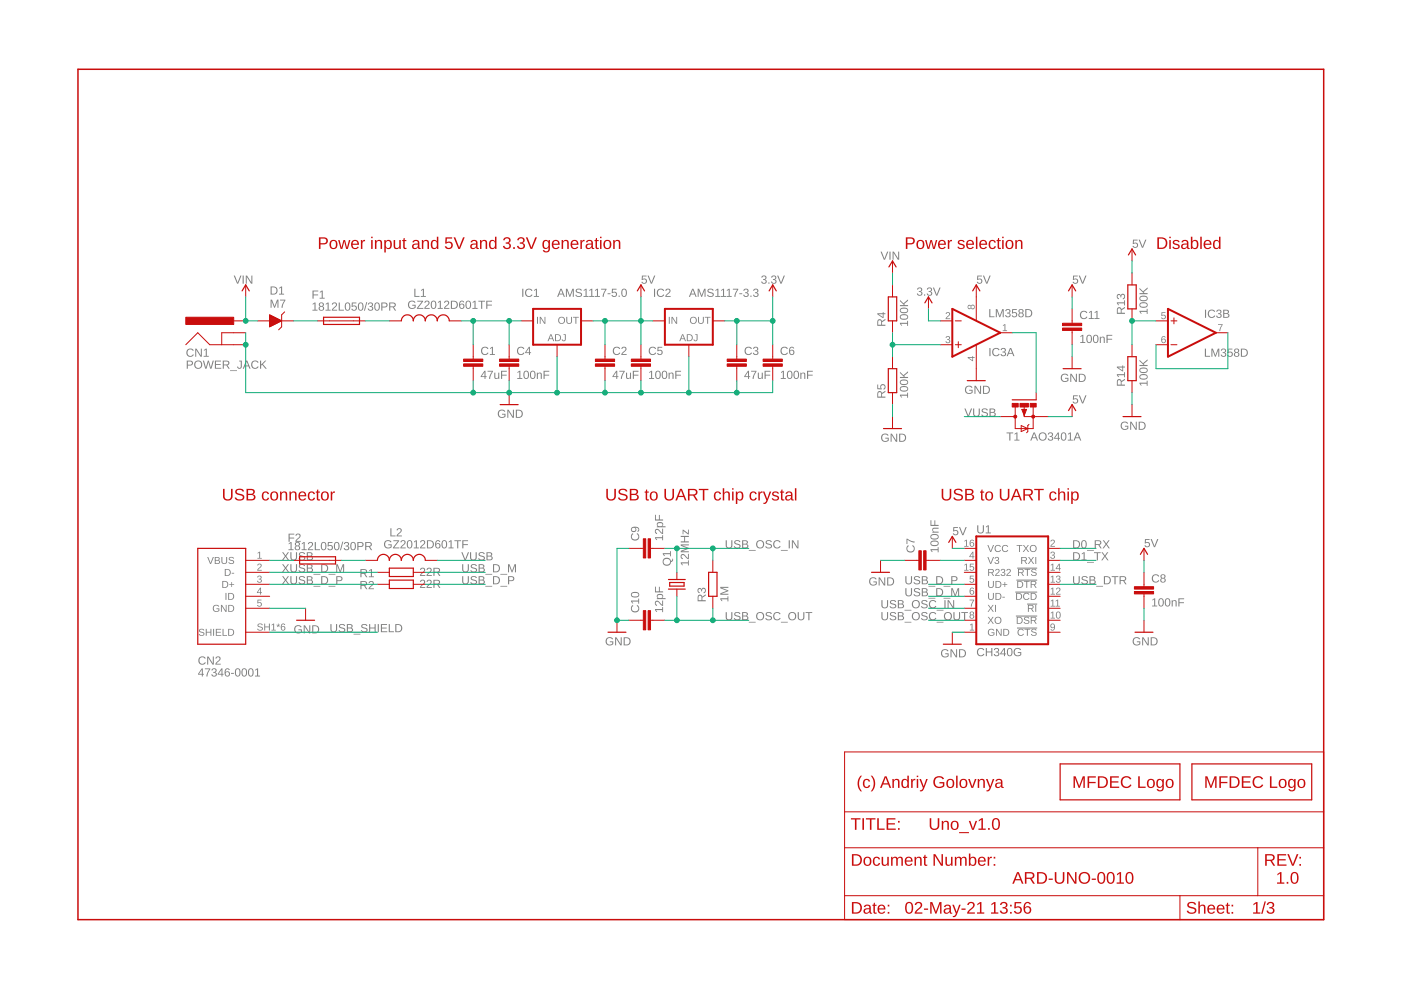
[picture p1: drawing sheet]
<svg xmlns="http://www.w3.org/2000/svg" width="297mm" height="210mm" viewBox="0 0 297 210" stroke-linecap="round" stroke-linejoin="round" font-family="sans-serif">
<g fill="#808080">
<path d="M54.7 122.1a.43 .43 0 0 1 .7 0 .43 .43 0 0 1-.2 .7 .39 .39 0 0 1 .3 .4 .39 .39 0 0 1-.5 .4l-.4-.3-.1-.1 .2-.1a.3 .3 0 0 0 .4 .3 .3 .3 0 0 0 .1-.5h-.3v-.2a.29 .29 0 0 0 .4-.1 .29 .29 0 0 0-.2-.4 .29 .29 0 0 0-.4 .2h-.2z"/>
<path d="M54.7 119.6a.5 .5 0 0 1 .8 .2 .5 .5 0 0 1-.5 .7l-.3 .3h.8v.2h-1l.6-.7a.3 .3 0 0 0 .1-.5 .3 .3 0 0 0-.5 .1h-.2z"/>
<path d="M54.6 127.1h.8v.2h-.6l-.1 .5a.5 .5 0 0 1 .8 .2 .5 .5 0 0 1-.4 .7 .5 .5 0 0 1-.6-.4l.5 .2a.34 .34 0 0 0 .3-.5 .34 .34 0 0 0-.6-.1h-.2z"/>
<path d="M54.6 117.2l.5-.2v1.3h.4v.2h-.9v-.2h.4v-1.1l-.4 .2z"/>
<path d="M39.6 76.5h.7a.53 .53 0 0 1 .6 .5 .53 .53 0 0 1-.6 .5h-.5v.7h-.2zM39.8 76.6v.7h.7a.35 .35 0 0 0 0-.6zM41.1 77.3a.9 .9 0 0 1 1.8 0 .9 .9 0 0 1-1.8 0zM41.6 76.8a.7 .7 0 0 0 .2 1.1 .7 .7 0 0 0 .9-.5 .7 .7 0 0 0-.9-.8zM43 76.5h.2l.5 1.5 .4-1.5h.2l.4 1.5 .4-1.5h.2l-.5 1.7h-.2l-.4-1.5-.4 1.5h-.3zM45.6 76.5h1.3v.1h-1.1v.6h1v.2h-1v.6h1.1v.2h-1.3zM47.2 76.5h.8a.5 .5 0 0 1 .6 .4 .5 .5 0 0 1-.4 .5l.5 .8h-.3l-.4-.7h-.5v.7h-.3zM47.5 76.6v.7h.5a.32 .32 0 0 0 .4-.3 .32 .32 0 0 0-.4-.4zM48.8 78.5h1.4v.2h-1.4zM50.7 76.5h.6v1.2a.51 .51 0 0 1-.5 .5 .51 .51 0 0 1-.5-.4l.2-.1a.29 .29 0 0 0 .3 .3 .29 .29 0 0 0 .2-.3v-1.1h-.3zM52.2 76.5h.2l.7 1.7h-.2l-.2-.5h-.8l-.2 .5h-.2zM52.3 76.6l-.3 .9h.6zM53.5 76.7a.86 .86 0 0 1 1.3 .2h-.2a.63 .63 0 0 0-.9 0 .63 .63 0 0 0 0 .9 .63 .63 0 0 0 .9-.1h.2a.88 .88 0 0 1-1.3 .3 .88 .88 0 0 1 0-1.3zM55.1 76.5h.3v.8l.8-.8h.3l-.8 .7 .9 1h-.3l-.7-.9-.2 .2v.7h-.3z"/>
<path d="M57.4 63.5h.3l.5 1.5 .5-1.5h.3v1.8h-.2v-1.6l-.5 1.6h-.2l-.5-1.6v1.6h-.2zM59.4 63.5h1.1l-.5 1.1-.1 .7h-.2l.1-.5 .5-1.1h-.9z"/>
<path d="M86.7 64a.9 .9 0 0 1 1.4 .1l-.2 .1a.68 .68 0 0 0-1 0 .68 .68 0 0 0 0 .9 .68 .68 0 0 0 .9 .1l.1-.4h-.5v-.2h.7v.6a.94 .94 0 0 1-1.3 .1 .94 .94 0 0 1-.1-1.3zM88.5 63.8h1.2l-1 1.5h1.1v.2h-1.4l1-1.5h-.9zM90.1 63.9a.55 .55 0 0 1 .9 .1 .55 .55 0 0 1-.3 .8l-.5 .5h.9v.2h-1.1v-.3l.5-.5a.37 .37 0 0 0 .3-.5 .37 .37 0 0 0-.6-.1l-.2 .1zM91.6 63.8a.64 .64 0 0 1 .7 .1 .64 .64 0 0 1 .2 .7 .64 .64 0 0 1-.6 .9 .64 .64 0 0 1-.6-.9zM91.8 64a.97 .97 0 0 0 .1 1.3 .86 .86 0 0 0 0-1.4zM92.9 64l.6-.2v1.5h.4v.2h-1.1v-.2h.4v-1.3l-.3 .2zM94.3 63.9a.55 .55 0 0 1 .9 .1 .55 .55 0 0 1-.3 .8l-.5 .5h.9v.2h-1.2l.1-.3 .5-.5a.37 .37 0 0 0 .3-.5 .37 .37 0 0 0-.6-.1l-.3 .1zM95.6 63.8h.6a.86 .86 0 0 1 .9 .8 .86 .86 0 0 1-.9 .9h-.6zM95.8 63.9v1.4a.73 .73 0 0 0 1-.7 .73 .73 0 0 0-1-.7zM97.6 63.8h.2a.5 .5 0 0 1 .6 .3h-.2l-.1-.1a.47 .47 0 0 0-.5 .1 .47 .47 0 0 0-.1 .5 .55 .55 0 0 1 .9 .1 .55 .55 0 0 1-.2 .8 .55 .55 0 0 1-.8-.4l-.1-.7zM97.5 64.9a.4 .4 0 0 0 .8 0 .4 .4 0 0 0-.8 0zM98.9 63.8a.64 .64 0 0 1 .8 .1 .64 .64 0 0 1 .2 .7 .64 .64 0 0 1-.6 .9 .64 .64 0 0 1-.6-.9zM99.1 64a.97 .97 0 0 0 .2 1.3 .86 .86 0 0 0 0-1.4zM100.2 64l.6-.2v1.5h.4v.2h-1v-.2h.4v-1.3l-.4 .2zM101.4 63.8h1.4v.2h-.6v1.5h-.2v-1.5h-.6zM103.1 63.8h1.2v.2h-1v.6h1v.2h-1v.7h-.2z"/>
<path d="M66.3 64.4l.6-.3v1.6h.4v.2h-1.1v-.2h.5v-1.3l-.4 .2zM67.7 64.2a.51 .51 0 0 1 .8 0 .51 .51 0 0 1 0 .7l-.1 .1a.5 .5 0 0 1 .1 .7 .5 .5 0 0 1-.7 0 .5 .5 0 0 1 .1-.7l-.3-.3zM67.8 64.6a.35 .35 0 0 0 .7 0 .35 .35 0 0 0-.7 0zM67.8 65.4a.36 .36 0 0 0 .7 0 .36 .36 0 0 0-.7 0zM69.1 64.4l.6-.3v1.6h.4v.2h-1.1v-.2h.5v-1.3l-.4 .2zM70.5 64.2a.55 .55 0 0 1 .9 .2 .55 .55 0 0 1-.3 .8l-.5 .5h.9v.2h-1.2l.1-.3 .5-.5a.37 .37 0 0 0 .3-.5 .37 .37 0 0 0-.6-.1l-.2 .1zM71.8 64.1h.2v1.6h.9v.2h-1.1zM73.4 64.2a.64 .64 0 0 1 .7 .1 .64 .64 0 0 1 .2 .7 .64 .64 0 0 1-.6 .9 .64 .64 0 0 1-.6-.9zM73.5 64.3a.97 .97 0 0 0 .2 1.4 .86 .86 0 0 0 0-1.4zM74.6 64.1h1v.2h-.8v.6a.59 .59 0 0 1 .8 .2 .59 .59 0 0 1-.4 .8 .59 .59 0 0 1-.7-.4h.2a.38 .38 0 0 0 .6 .1 .38 .38 0 0 0 0-.6 .38 .38 0 0 0-.5 .1h-.3zM76.1 64.2a.64 .64 0 0 1 .8 .1 .64 .64 0 0 1 .2 .7 .64 .64 0 0 1-.6 .9 .64 .64 0 0 1-.6-.9zM76.3 64.3a.97 .97 0 0 0 .2 1.4 .86 .86 0 0 0 0-1.4zM77.7 64.1h.2l-.5 1.8h-.2zM78.2 64.2a.5 .5 0 0 1 .8 0 .5 .5 0 0 1-.3 .8 .51 .51 0 0 1 .3 .8 .51 .51 0 0 1-.9 0l-.1-.4h.2a.35 .35 0 0 0 .5 .3 .35 .35 0 0 0 .1-.5l-.4-.1v-.2a.33 .33 0 0 0 .4-.2 .33 .33 0 0 0-.2-.4 .33 .33 0 0 0-.4 .3h-.2zM79.6 64.2a.64 .64 0 0 1 .8 .1 .64 .64 0 0 1 .1 .7 .64 .64 0 0 1-.6 .9 .64 .64 0 0 1-.6-.9zM79.8 64.3a.97 .97 0 0 0 .1 1.4 .86 .86 0 0 0 0-1.4zM80.8 64.1h.8a.53 .53 0 0 1 .6 .6 .53 .53 0 0 1-.6 .5h-.5v.7h-.3zM81.1 64.3v.7h.7a.35 .35 0 0 0 0-.6zM82.5 64.1h.8a.5 .5 0 0 1 .6 .4 .5 .5 0 0 1-.4 .6l.5 .8h-.3l-.4-.8h-.6v.8h-.2zM82.7 64.3v.7h.6a.32 .32 0 0 0 .4-.4 .32 .32 0 0 0-.4-.3z"/>
<path d="M102.7 78.6h.2v1.2h.3v.1h-.3v.4h-.2v-.4h-.8zM102.7 78.9l-.6 .9h.6zM103.4 78.6h1.1l-.5 1.1-.1 .6h-.2l.1-.4 .5-1.1h-.9zM104.8 79h.2v.9a.32 .32 0 0 0 .4 .3 .32 .32 0 0 0 .2-.4v-.8h.3v1.3h-.2l-.1-.2a.44 .44 0 0 1-.5 .2 .44 .44 0 0 1-.3-.4zM106.2 78.6h1.3v.2h-1v.6h.9v.2h-.9v.7h-.3z"/>
<path d="M130.6 78.6h.3v1.2h.2v.1h-.2v.4h-.2v-.4h-.8zM130.7 78.9l-.6 .9h.6zM131.3 78.6h1.1l-.4 1.1-.1 .6h-.3l.1-.4 .5-1.1h-.9zM132.7 79h.3v.9a.32 .32 0 0 0 .3 .3 .32 .32 0 0 0 .3-.4v-.8h.2v1.3h-.2v-.2a.44 .44 0 0 1-.5 .2 .44 .44 0 0 1-.4-.4zM134.2 78.6h1.2v.2h-1v.6h1v.2h-1v.7h-.2z"/>
<path d="M158.6 78.6h.2v1.2h.2v.1h-.2v.4h-.2v-.4h-.8zM158.6 78.9l-.6 .9h.6zM159.2 78.6h1.2l-.5 1.1-.1 .6h-.2v-.4l.6-1.1h-1zM160.7 79h.2v.9a.32 .32 0 0 0 .3 .3 .32 .32 0 0 0 .3-.4v-.8h.2v1.3h-.2v-.2a.44 .44 0 0 1-.5 .2 .44 .44 0 0 1-.3-.4zM162.1 78.6h1.2v.2h-1v.6h1v.2h-1v.7h-.2z"/>
<path d="M109.7 78.9l.6-.3v1.5h.4v.2h-1v-.2h.4v-1.3l-.4 .3zM111.2 78.7a.64 .64 0 0 1 .8 0 .64 .64 0 0 1 .2 .8 .64 .64 0 0 1-.6 .9 .64 .64 0 0 1-.6-.9zM111.4 78.8a.97 .97 0 0 0 .2 1.4 .86 .86 0 0 0 0-1.4zM112.6 78.7a.64 .64 0 0 1 .8 0 .64 .64 0 0 1 .1 .8 .64 .64 0 0 1-.5 .9 .64 .64 0 0 1-.6-.9zM112.8 78.8a.97 .97 0 0 0 .2 1.4 .86 .86 0 0 0 0-1.4zM113.8 79h.2v.2a.44 .44 0 0 1 .5-.2 .44 .44 0 0 1 .4 .5v.8h-.2v-.8a.32 .32 0 0 0-.4-.4 .32 .32 0 0 0-.3 .5v.7h-.2zM115.2 78.6h1.3v.2h-1v.6h.9v.2h-.9v.7h-.3z"/>
<path d="M137.7 78.9l.6-.3v1.5h.4v.2h-1.1v-.2h.4v-1.3l-.3 .3zM139.2 78.7a.64 .64 0 0 1 .7 0 .64 .64 0 0 1 .2 .8 .64 .64 0 0 1-.6 .9 .64 .64 0 0 1-.6-.9zM139.3 78.8a.97 .97 0 0 0 .2 1.4 .86 .86 0 0 0 0-1.4zM140.5 78.7a.64 .64 0 0 1 .8 0 .64 .64 0 0 1 .2 .8 .64 .64 0 0 1-.6 .9 .64 .64 0 0 1-.6-.9zM140.7 78.8a.97 .97 0 0 0 .2 1.4 .86 .86 0 0 0 0-1.4zM141.7 79h.3v.2a.44 .44 0 0 1 .5-.2 .44 .44 0 0 1 .3 .5v.8h-.2v-.8a.32 .32 0 0 0-.4-.4 .32 .32 0 0 0-.2 .5v.7h-.2zM143.2 78.6h1.2v.2h-1v.6h1v.2h-1v.7h-.2z"/>
<path d="M165.6 78.9l.6-.3v1.5h.4v.2h-1.1v-.2h.5v-1.3l-.4 .3zM167.1 78.7a.64 .64 0 0 1 .7 0 .64 .64 0 0 1 .2 .8 .64 .64 0 0 1-.6 .9 .64 .64 0 0 1-.6-.9zM167.3 78.8a.97 .97 0 0 0 .1 1.4 .86 .86 0 0 0 0-1.4zM168.5 78.7a.64 .64 0 0 1 .7 0 .64 .64 0 0 1 .2 .8 .64 .64 0 0 1-.6 .9 .64 .64 0 0 1-.6-.9zM168.7 78.8a.97 .97 0 0 0 .1 1.4 .86 .86 0 0 0 0-1.4zM169.7 79h.2v.2a.44 .44 0 0 1 .5-.2 .44 .44 0 0 1 .3 .5v.8h-.2v-.8a.32 .32 0 0 0-.3-.4 .32 .32 0 0 0-.3 .5v.7h-.2zM171.1 78.6h1.2v.2h-1v.6h1v.2h-1v.7h-.2z"/>
<path d="M118.8 61.2h.3l.7 1.7h-.3l-.2-.5h-.7l-.2 .5h-.3zM118.9 61.4l-.3 .9h.7zM120 61.2h.3l.5 1.5 .6-1.5h.3v1.7h-.3l.1-1.5-.6 1.5h-.2l-.5-1.5v1.5h-.2zM122.2 61.3a.8 .8 0 0 1 1.2 .3h-.3a.4 .4 0 0 0-.4-.3 .4 .4 0 0 0-.3 .5l.2 .1a.57 .57 0 0 1 .7 .3 .57 .57 0 0 1-.2 .7l-.4 .1a.63 .63 0 0 1-.7-.5h.2a.46 .46 0 0 0 .5 .3 .46 .46 0 0 0 .4-.5l-.4-.2a.49 .49 0 0 1-.6-.2 .49 .49 0 0 1 .1-.6zM123.8 61.5l.6-.3v1.6h.4v.1h-1.1v-.1h.5v-1.4l-.4 .3zM125 61.5l.6-.3v1.6h.4v.1h-1.1v-.1h.5v-1.4l-.4 .3zM126.2 61.5l.6-.3v1.6h.4v.1h-1.1v-.1h.5v-1.4l-.4 .3zM127.4 61.2h1.2l-.5 1.1-.1 .6h-.2v-.4l.6-1.1h-1zM128.8 62.2h.6v.2h-.6zM129.7 61.2h1v.2h-.8v.6a.59 .59 0 0 1 .9 .2 .59 .59 0 0 1-.4 .8 .59 .59 0 0 1-.8-.4l.3-.1a.38 .38 0 0 0 .5 .2 .38 .38 0 0 0 .1-.6 .38 .38 0 0 0-.6 0h-.2zM131.2 62.7h.2v.2h-.2zM132 61.3a.64 .64 0 0 1 .7 .1 .64 .64 0 0 1 .2 .7 .64 .64 0 0 1-.6 .9 .64 .64 0 0 1-.6-.9zM132.2 61.4a.97 .97 0 0 0 .1 1.4 .86 .86 0 0 0 0-1.4z"/>
<path d="M146.8 61.2h.2l.7 1.7h-.2l-.2-.5h-.8l-.2 .5h-.2zM146.9 61.4l-.3 .9h.6zM147.9 61.2h.3l.6 1.5 .5-1.5h.3v1.7h-.2v-1.5l-.6 1.5h-.1l-.6-1.5v1.5h-.2zM150.2 61.3a.8 .8 0 0 1 1.1 .3h-.2a.4 .4 0 0 0-.5-.3 .4 .4 0 0 0-.3 .5l.2 .1a.57 .57 0 0 1 .7 .3 .57 .57 0 0 1-.2 .7l-.4 .1a.63 .63 0 0 1-.7-.5h.2a.46 .46 0 0 0 .6 .3 .46 .46 0 0 0 .3-.5l-.4-.2a.49 .49 0 0 1-.5-.2 .49 .49 0 0 1 .1-.6zM151.7 61.5l.6-.3v1.6h.4v.1h-1v-.1h.4v-1.4l-.4 .3zM152.9 61.5l.6-.3v1.6h.4v.1h-1v-.1h.4v-1.4l-.4 .3zM154.1 61.5l.6-.3v1.6h.4v.1h-1v-.1h.4v-1.4l-.4 .3zM155.4 61.2h1.1l-.5 1.1-.1 .6h-.2l.1-.4 .5-1.1h-.9zM156.8 62.2h.6v.2h-.6zM157.8 61.3a.5 .5 0 0 1 .8 0 .5 .5 0 0 1-.3 .8 .51 .51 0 0 1 .3 .8 .51 .51 0 0 1-.8-.1l-.2-.3h.2a.35 .35 0 0 0 .5 .3 .35 .35 0 0 0 .1-.6h-.4v-.2a.33 .33 0 0 0 .5-.2 .33 .33 0 0 0-.3-.4 .33 .33 0 0 0-.4 .3l-.2-.1zM159.1 62.7h.2v.2h-.2zM159.9 61.3a.5 .5 0 0 1 .8 0 .5 .5 0 0 1-.3 .8 .51 .51 0 0 1 .3 .8 .51 .51 0 0 1-.9-.1l-.1-.3h.2a.35 .35 0 0 0 .5 .3 .35 .35 0 0 0 .1-.6h-.4v-.2a.33 .33 0 0 0 .4-.2 .33 .33 0 0 0-.2-.4 .33 .33 0 0 0-.4 .3l-.2-.1z"/>
<path d="M136.1 58.4h1v.2h-.8v.6a.59 .59 0 0 1 .8 .2 .59 .59 0 0 1-.4 .8 .59 .59 0 0 1-.7-.4l.2-.1a.38 .38 0 0 0 .6 .2 .38 .38 0 0 0 0-.6 .38 .38 0 0 0-.5 .1h-.3zM137.3 58.4h.2l.6 1.5 .6-1.5h.2l-.7 1.7h-.2z"/>
<path d="M161.6 58.5a.5 .5 0 0 1 .8 0 .5 .5 0 0 1-.2 .8 .51 .51 0 0 1 .2 .8 .51 .51 0 0 1-.8 0l-.2-.4h.2a.35 .35 0 0 0 .5 .3 .35 .35 0 0 0 .1-.6h-.4v-.2a.33 .33 0 0 0 .5-.2 .33 .33 0 0 0-.3-.4 .33 .33 0 0 0-.4 .3h-.2zM162.9 59.9h.2v.2h-.2zM163.7 58.5a.5 .5 0 0 1 .8 0 .5 .5 0 0 1-.3 .8 .51 .51 0 0 1 .3 .8 .51 .51 0 0 1-.9 0l-.1-.4h.2a.35 .35 0 0 0 .5 .3 .35 .35 0 0 0 .1-.6h-.4v-.2a.33 .33 0 0 0 .5-.2 .33 .33 0 0 0-.3-.4 .33 .33 0 0 0-.4 .3h-.2zM164.8 58.4h.2l.6 1.5 .6-1.5h.2l-.7 1.7h-.2z"/>
<path d="M105.8 87.1a.9 .9 0 0 1 1.3 .1l-.2 .1a.68 .68 0 0 0-.9 0 .68 .68 0 0 0-.1 .9 .68 .68 0 0 0 1 .1l.1-.4h-.6v-.2h.8v.6a.94 .94 0 0 1-1.4 .1 .94 .94 0 0 1 0-1.3zM107.6 86.9h.2l1 1.4-.1-1.4h.3v1.7h-.3l-.9-1.5v1.5h-.2zM109.4 86.9h.5a.86 .86 0 0 1 .9 .8 .86 .86 0 0 1-.8 .9h-.6zM109.6 87.1v1.3a.73 .73 0 0 0 1-.7 .73 .73 0 0 0-1-.6z"/>
<path d="M49.6 58.4h.2l.6 1.5 .6-1.5h.2l-.7 1.7h-.2zM51.4 58.4h.3v1.7h-.3zM52.1 58.4h.3l.9 1.5v-1.5h.2v1.7h-.3l-.9-1.4v1.4h-.2z"/>
<path d="M42.8 141.7h.2v1.2h.2v.1h-.2v.4h-.2v-.4h-.8zM42.8 142l-.6 .9h.6zM43.4 141.7h1.2l-.5 1.1-.1 .6h-.2v-.4l.6-1.1h-1zM45 141.8a.5 .5 0 0 1 .8 0 .5 .5 0 0 1-.2 .8 .51 .51 0 0 1 .2 .8 .51 .51 0 0 1-.8-.1l-.2-.3h.2a.35 .35 0 0 0 .5 .3 .35 .35 0 0 0 .1-.6h-.4v-.2a.33 .33 0 0 0 .5-.2 .33 .33 0 0 0-.2-.4 .33 .33 0 0 0-.4 .3l-.3-.1zM46.9 141.7h.3v1.2h.2v.1h-.2v.4h-.2v-.4h-.8zM47 142l-.6 .9h.6zM47.9 141.8l.1-.1a.5 .5 0 0 1 .7 .3l-.2 .1-.1-.2a.47 .47 0 0 0-.5 .2 .47 .47 0 0 0-.1 .4 .55 .55 0 0 1 .9 .1 .55 .55 0 0 1-.3 .8 .55 .55 0 0 1-.7-.3l-.1-.8zM47.8 142.9a.37 .37 0 0 0 .7 0 .37 .37 0 0 0-.7 0zM49 142.7h.6v.2h-.6zM50.1 141.8a.64 .64 0 0 1 .7 0 .64 .64 0 0 1 .2 .8 .64 .64 0 0 1-.6 .9 .64 .64 0 0 1-.6-.9zM50.2 141.9a.97 .97 0 0 0 .2 1.4 .86 .86 0 0 0 0-1.4zM51.4 141.8a.64 .64 0 0 1 .8 0 .64 .64 0 0 1 .2 .8 .64 .64 0 0 1-.6 .9 .64 .64 0 0 1-.6-.9zM51.6 141.9a.97 .97 0 0 0 .2 1.4 .86 .86 0 0 0 0-1.4zM52.8 141.8a.64 .64 0 0 1 .8 0 .64 .64 0 0 1 .2 .8 .64 .64 0 0 1-.6 .9 .64 .64 0 0 1-.6-.9zM53 141.9a.97 .97 0 0 0 .2 1.4 .86 .86 0 0 0 0-1.4zM54.1 142l.6-.3v1.5h.4v.2h-1v-.2h.4v-1.3l-.4 .3z"/>
<path d="M61.2 115.2l.6-.3v1.6h.4v.1h-1v-.1h.4v-1.4l-.4 .3zM62.7 115a.51 .51 0 0 1 .7 0 .51 .51 0 0 1 0 .7h-.1a.5 .5 0 0 1 .1 .8 .5 .5 0 0 1-.7 0 .5 .5 0 0 1 .1-.8l-.3-.2zM62.7 115.4a.35 .35 0 0 0 .7 0 .35 .35 0 0 0-.7 0zM62.7 116.2a.36 .36 0 0 0 .7 0 .36 .36 0 0 0-.7 0zM64 115.2l.6-.3v1.6h.4v.1h-1.1v-.1h.5v-1.4l-.4 .3zM65.5 115a.55 .55 0 0 1 .8 .1 .55 .55 0 0 1-.3 .9l-.5 .5h.9v.1h-1.1v-.2l.5-.5a.37 .37 0 0 0 .3-.5 .37 .37 0 0 0-.6-.1l-.2 .1zM66.7 114.9h.3v1.6h.8v.1h-1.1zM68.3 115a.64 .64 0 0 1 .7 .1 .64 .64 0 0 1 .2 .7 .64 .64 0 0 1-.6 .9 .64 .64 0 0 1-.6-.9zM68.4 115.1a.97 .97 0 0 0 .2 1.4 .86 .86 0 0 0 0-1.4zM69.5 114.9h1v.2h-.8v.6a.59 .59 0 0 1 .8 .2 .59 .59 0 0 1-.3 .8 .59 .59 0 0 1-.8-.4l.2-.1a.38 .38 0 0 0 .6 .2 .38 .38 0 0 0 .1-.6 .38 .38 0 0 0-.6 .1h-.2zM71.1 115a.64 .64 0 0 1 .7 .1 .64 .64 0 0 1 .2 .7 .64 .64 0 0 1-.6 .9 .64 .64 0 0 1-.6-.9zM71.2 115.1a.97 .97 0 0 0 .2 1.4 .86 .86 0 0 0 0-1.4zM72.6 114.8h.2l-.5 1.9h-.2zM73.1 115a.5 .5 0 0 1 .8 0 .5 .5 0 0 1-.2 .8 .51 .51 0 0 1 .2 .8 .51 .51 0 0 1-.8 0l-.2-.4h.2a.35 .35 0 0 0 .5 .3 .35 .35 0 0 0 .1-.6h-.4v-.2a.33 .33 0 0 0 .5-.2 .33 .33 0 0 0-.3-.4 .33 .33 0 0 0-.4 .3h-.2zM74.5 115a.64 .64 0 0 1 .8 .1 .64 .64 0 0 1 .2 .7 .64 .64 0 0 1-.6 .9 .64 .64 0 0 1-.6-.9zM74.7 115.1a.97 .97 0 0 0 .2 1.4 .86 .86 0 0 0 0-1.4zM75.8 114.9h.7a.53 .53 0 0 1 .6 .5 .53 .53 0 0 1-.6 .6h-.5v.6h-.2zM76 115.1v.7h.7a.35 .35 0 0 0 0-.6zM77.4 114.9h.8a.5 .5 0 0 1 .6 .4 .5 .5 0 0 1-.4 .6l.5 .7h-.3l-.4-.7h-.5v.7h-.3zM77.7 115.1v.7h.5a.32 .32 0 0 0 .4-.4 .32 .32 0 0 0-.4-.3z"/>
<path d="M81.6 114.8a.9 .9 0 0 1 1.4 .1l-.2 .1a.68 .68 0 0 0-1 0 .68 .68 0 0 0 0 .9 .68 .68 0 0 0 .9 .1l.1-.4h-.5v-.2h.7v.6a.94 .94 0 0 1-1.3 .1 .94 .94 0 0 1-.1-1.3zM83.4 114.5h1.2l-1 1.6h1.1v.2h-1.4l1.1-1.6h-1zM85.1 114.6a.55 .55 0 0 1 .8 .2 .55 .55 0 0 1-.3 .8l-.5 .5h.9v.2h-1.1l.1-.3 .4-.5a.37 .37 0 0 0 .4-.5 .37 .37 0 0 0-.6-.1l-.3 .1zM86.5 114.6a.64 .64 0 0 1 .8 .1 .64 .64 0 0 1 .1 .7 .64 .64 0 0 1-.6 .9 .64 .64 0 0 1-.6-.9zM86.7 114.7a.97 .97 0 0 0 .1 1.4 .86 .86 0 0 0 0-1.4zM87.8 114.8l.6-.3v1.6h.4v.2h-1.1v-.2h.5v-1.3l-.4 .2zM89.2 114.6a.55 .55 0 0 1 .9 .2 .55 .55 0 0 1-.3 .8l-.5 .5h.9v.2h-1.1v-.3l.5-.5a.37 .37 0 0 0 .3-.5 .37 .37 0 0 0-.6-.1l-.2 .1zM90.5 114.5h.6a.86 .86 0 0 1 .9 .9 .86 .86 0 0 1-.8 .9h-.7zM90.8 114.7v1.4a.73 .73 0 0 0 1-.7 .73 .73 0 0 0-1-.7zM92.5 114.6l.2-.1a.5 .5 0 0 1 .6 .4h-.2l-.1-.1a.47 .47 0 0 0-.4 .1 .47 .47 0 0 0-.1 .5 .55 .55 0 0 1 .8 .1 .55 .55 0 0 1-.2 .8 .55 .55 0 0 1-.8-.4v-.7zM92.4 115.7a.4 .4 0 0 0 .8 0 .4 .4 0 0 0-.8 0zM93.9 114.6a.64 .64 0 0 1 .7 .1 .64 .64 0 0 1 .2 .7 .64 .64 0 0 1-.6 .9 .64 .64 0 0 1-.6-.9zM94 114.7a.97 .97 0 0 0 .2 1.4 .86 .86 0 0 0 0-1.4zM95.1 114.8l.6-.3v1.6h.5v.2h-1.1v-.2h.4v-1.3l-.4 .2zM96.3 114.5h1.5v.2h-.6v1.6h-.3v-1.6h-.6zM98 114.5h1.2v.2h-1v.7h1v.2h-1v.7h-.2z"/>
<path d="M89.2 120.5a.55 .55 0 0 1 .9 .1 .55 .55 0 0 1-.3 .8l-.5 .5h.9v.2h-1.2l.1-.3 .5-.5a.37 .37 0 0 0 .3-.5 .37 .37 0 0 0-.6-.1l-.3 .1zM90.6 120.5a.55 .55 0 0 1 .9 .1 .55 .55 0 0 1-.3 .8l-.5 .5h.9v.2h-1.2l.1-.3 .5-.5a.37 .37 0 0 0 .3-.5 .37 .37 0 0 0-.6-.1l-.3 .1zM91.9 120.4h.8a.5 .5 0 0 1 .6 .4 .5 .5 0 0 1-.4 .6l.5 .7h-.3l-.4-.7h-.6v.7h-.2zM92.1 120.6v.6h.6a.32 .32 0 0 0 .4-.3 .32 .32 0 0 0-.4-.3z"/>
<path d="M89.2 123a.55 .55 0 0 1 .9 .1 .55 .55 0 0 1-.3 .9l-.5 .5h.9v.1h-1.2l.1-.2 .5-.5a.37 .37 0 0 0 .3-.5 .37 .37 0 0 0-.6-.1l-.3 .1zM90.6 123a.55 .55 0 0 1 .9 .1 .55 .55 0 0 1-.3 .9l-.5 .5h.9v.1h-1.2l.1-.2 .5-.5a.37 .37 0 0 0 .3-.5 .37 .37 0 0 0-.6-.1l-.3 .1zM91.9 122.9h.8a.5 .5 0 0 1 .6 .4 .5 .5 0 0 1-.4 .6l.5 .7h-.3l-.4-.7h-.6v.7h-.2zM92.1 123.1v.6h.6a.32 .32 0 0 0 .4-.3 .32 .32 0 0 0-.4-.3z"/>
<path d="M62.6 132.8a.9 .9 0 0 1 1.4 .2h-.3a.68 .68 0 0 0-.9 0 .68 .68 0 0 0-.1 .9 .68 .68 0 0 0 1 .1l.1-.4h-.5v-.2h.7v.6a.94 .94 0 0 1-1.3 .1 .94 .94 0 0 1-.1-1.3zM64.4 132.6h.3l.9 1.5v-1.5h.2v1.7h-.3l-.9-1.5v1.5h-.2zM66.2 132.6h.6a.86 .86 0 0 1 .9 .8 .86 .86 0 0 1-.9 .9h-.6zM66.4 132.8v1.3a.73 .73 0 0 0 1-.7 .73 .73 0 0 0-1-.6z"/>
<path d="M207.3 137.6a.86 .86 0 0 1 1.4 .2l-.2 .1a.63 .63 0 0 0-1-.1 .63 .63 0 0 0 .1 1 .63 .63 0 0 0 .9-.2l.2 .1a.88 .88 0 0 1-1.3 .3 .88 .88 0 0 1-.1-1.4zM209 137.4h.2v.7h1v-.7h.2v1.7h-.2v-.8h-1v.8h-.2zM210.9 137.5a.5 .5 0 0 1 .8 0 .5 .5 0 0 1-.2 .7 .51 .51 0 0 1 .2 .8 .51 .51 0 0 1-.8 0l-.2-.3h.2a.35 .35 0 0 0 .5 .3 .35 .35 0 0 0 .1-.6l-.4-.1v-.1a.33 .33 0 0 0 .5-.2 .33 .33 0 0 0-.2-.5 .33 .33 0 0 0-.4 .3h-.3zM212.8 137.4h.3v1.2h.2v.1h-.2v.4h-.2v-.4h-.8zM212.9 137.7l-.6 .9h.6zM213.7 137.5a.64 .64 0 0 1 .8 0 .64 .64 0 0 1 .2 .8 .64 .64 0 0 1-.6 .8 .64 .64 0 0 1-.6-.8zM213.9 137.6a.97 .97 0 0 0 .2 1.4 .86 .86 0 0 0 0-1.4zM215.1 137.6a.9 .9 0 0 1 1.4 .2h-.2a.68 .68 0 0 0-1 0 .68 .68 0 0 0 0 1 .68 .68 0 0 0 .9 0l.1-.3h-.5v-.2h.7v.6a.94 .94 0 0 1-1.3 .1 .94 .94 0 0 1-.1-1.4z"/>
<path d="M199.7 137.9a.9 .9 0 0 1 1.4 .1l-.2 .1a.68 .68 0 0 0-1 0 .68 .68 0 0 0 0 .9 .68 .68 0 0 0 .9 .1l.1-.4h-.5v-.2h.7v.6a.94 .94 0 0 1-1.3 .1 .94 .94 0 0 1-.1-1.3zM201.5 137.7h.3l.9 1.4v-1.4h.2v1.7h-.3l-.9-1.5v1.5h-.2zM203.3 137.7h.6a.86 .86 0 0 1 .9 .8 .86 .86 0 0 1-.8 .9h-.7zM203.6 137.8v1.4a.73 .73 0 0 0 1-.7 .73 .73 0 0 0-1-.7z"/>
<path d="M202.1 111.8h1v.1h-.8v.6a.59 .59 0 0 1 .8 .2 .59 .59 0 0 1-.3 .9 .59 .59 0 0 1-.8-.5h.2a.38 .38 0 0 0 .6 .1 .38 .38 0 0 0 .1-.6 .38 .38 0 0 0-.6 .1h-.2zM203.3 111.8h.3l.5 1.5 .6-1.5h.3l-.7 1.7h-.3z"/>
<path d="M197.3 116.4h1.5v-.4h.2v1.1h-.2v-.4h-1.3l.3 .3h-.2zM197.4 114.9a1.02 1.02 0 0 1 1.6 .3 .95 .95 0 0 1-.9 .6 .95 .95 0 0 1-.8-.6zM197.5 115a.66 .66 0 0 0 .3 .6 .66 .66 0 0 0 .7-.1 .41 .41 0 0 0 .3-.6 .41 .41 0 0 0-.7-.1zM197.4 113.5a1.02 1.02 0 0 1 1.6 .3 .95 .95 0 0 1-.9 .6 .95 .95 0 0 1-.8-.6zM197.5 113.6a.66 .66 0 0 0 .3 .6 .66 .66 0 0 0 .7-.1 .41 .41 0 0 0 .3-.5 .41 .41 0 0 0-.7-.2zM197.8 112l1.2-.1v.2h-.8a.32 .32 0 0 0-.4 .4 .32 .32 0 0 0 .4 .2h.8v.2l-1.3 .1v-.3h.2l-.2-.3zM197.3 110.3h.2v1h.6v-1h.2v1h.7v.2h-1.7z"/>
<path d="M244.3 127.1l.6-.2v1.5h.4v.2h-1v-.2h.4v-1.3l-.4 .3zM245.8 126.9a.64 .64 0 0 1 .8 .1 .64 .64 0 0 1 .2 .7 .64 .64 0 0 1-.6 .9 .64 .64 0 0 1-.6-.9zM246 127.1a.97 .97 0 0 0 .2 1.3 .86 .86 0 0 0 0-1.4zM247.2 126.9a.64 .64 0 0 1 .8 .1 .64 .64 0 0 1 .1 .7 .64 .64 0 0 1-.6 .9 .64 .64 0 0 1-.5-.9zM247.4 127.1a.97 .97 0 0 0 .1 1.3 .86 .86 0 0 0 .1-1.4zM248.4 127.3h.2v.2a.44 .44 0 0 1 .5-.2 .44 .44 0 0 1 .4 .4v.9h-.3v-.9a.32 .32 0 0 0-.3-.3 .32 .32 0 0 0-.3 .4v.8h-.2zM249.8 126.9h1.3v.2h-1v.6h.9v.2h-.9v.7h-.3z"/>
<path d="M242.8 114.3h.9v.2h-.7l-.1 .5a.59 .59 0 0 1 .9 .3 .59 .59 0 0 1-.4 .8 .59 .59 0 0 1-.7-.5h.2a.38 .38 0 0 0 .5 .2 .38 .38 0 0 0 .1-.6 .38 .38 0 0 0-.6 0h-.2zM244 114.3h.2l.6 1.5 .6-1.5h.2l-.7 1.7h-.2z"/>
<path d="M240.4 135.3a.9 .9 0 0 1 1.3 .2l-.2 .1a.68 .68 0 0 0-.9-.1 .68 .68 0 0 0-.1 1 .68 .68 0 0 0 .9 .1l.2-.4h-.6v-.2h.8v.6a.94 .94 0 0 1-1.4 .1 .94 .94 0 0 1 0-1.4zM242.2 135.1h.2l1 1.5-.1-1.5h.3v1.7h-.3l-.9-1.4v1.4h-.2zM244 135.1h.5a.86 .86 0 0 1 .9 .8 .86 .86 0 0 1-.8 .9h-.6zM244.2 135.3v1.3a.73 .73 0 0 0 1-.6 .73 .73 0 0 0-1-.7z"/>
<path d="M144.3 119.2h1.6v-.4h.1v1.1h-.1v-.5h-1.4l.3 .4h-.2zM144.4 117.6a1.1 1.1 0 0 1 1.4 .7l.1-.9h.1v1.2l-.2-.1-.5-.5a.37 .37 0 0 0-.5-.3 .37 .37 0 0 0-.1 .6l.1 .3-.5-.4zM144.3 115.4h1.7v.2h-1.5l1.5 .6v.1l-1.5 .6h1.5v.2h-1.7v-.3l1.5-.5-1.5-.6zM144.3 113.6h1.7v.3h-.7v.9h.7v.2h-1.7v-.2h.8v-.9h-.8zM144.7 112.3l1.2 .8v-.8h.1v1l-1.1-.7v.7h-.2z"/>
<path d="M152.7 126.8h1.5v-.4h.2v1.1h-.2v-.4h-1.3l.3 .4h-.2zM152.7 124.4h1.7v.2h-1.5l1.5 .6v.1l-1.5 .6h1.5v.2h-1.7v-.3l1.5-.5-1.5-.6z"/>
<path d="M138.9 113.9h1.5v-.4h.2v1.1h-.2v-.5h-1.3l.3 .4h-.3zM139 112.3a1.1 1.1 0 0 1 1.3 .6l.1-.8h.2v1.1h-.3l-.5-.5a.37 .37 0 0 0-.5-.3 .37 .37 0 0 0-.1 .6l.1 .2-.4-.3zM139.4 110.8a.67 .67 0 0 1 .8-.1 .67 .67 0 0 1 .3 .8l-.1 .1h.7v.2h-1.8v-.2h.2l-.3-.4zM139.5 111a.37 .37 0 0 0 0 .5 .37 .37 0 0 0 .4 .1l.4-.1 .1-.4-.2-.2zM138.9 109.2h.2v.9h.6v-.9h.2v.9h.7v.3h-1.7z"/>
<path d="M138.9 129.1h1.5v-.4h.2v1.1h-.2v-.4h-1.3l.3 .3h-.3zM139 127.5a1.1 1.1 0 0 1 1.3 .7l.1-.9h.2v1.2l-.3-.1-.5-.5a.37 .37 0 0 0-.5-.3 .37 .37 0 0 0-.1 .6l.1 .3-.4-.4zM139.4 126a.67 .67 0 0 1 .8-.1 .67 .67 0 0 1 .3 .8l-.1 .1h.7v.2h-1.8v-.2h.2l-.3-.4zM139.5 126.2a.37 .37 0 0 0 0 .5 .37 .37 0 0 0 .4 .1l.4-.1 .1-.4-.2-.1zM138.9 124.4h.2v1h.6v-1h.2v1h.7v.2h-1.7z"/>
<path d="M128.6 135.3a.9 .9 0 0 1 1.4 .2l-.2 .1a.68 .68 0 0 0-1-.1 .68 .68 0 0 0 0 1 .68 .68 0 0 0 .9 .1l.1-.4h-.5v-.2h.7v.6a.94 .94 0 0 1-1.3 .1 .94 .94 0 0 1-.1-1.4zM130.4 135.1h.3l.9 1.5v-1.5h.2v1.7h-.3l-.9-1.4v1.4h-.2zM132.2 135.1h.6a.86 .86 0 0 1 .9 .8 .86 .86 0 0 1-.8 .9h-.7zM132.5 135.3v1.3a.73 .73 0 0 0 1-.6 .73 .73 0 0 0-1-.7z"/>
<path d="M209.7 65.5h.3v1.6h.8v.2h-1.1zM211.1 65.5h.3l.6 1.5 .5-1.5h.3v1.8h-.2v-1.6l-.5 1.6h-.2l-.6-1.6v1.6h-.2zM213.3 65.6a.5 .5 0 0 1 .8 0 .5 .5 0 0 1-.2 .8 .51 .51 0 0 1 .2 .8 .51 .51 0 0 1-.8 0l-.2-.4h.2a.35 .35 0 0 0 .5 .3 .35 .35 0 0 0 .2-.5l-.5-.1v-.2a.33 .33 0 0 0 .5-.2 .33 .33 0 0 0-.2-.4 .33 .33 0 0 0-.4 .3h-.3zM214.6 65.5h1v.2h-.8v.6a.59 .59 0 0 1 .8 .2 .59 .59 0 0 1-.3 .8 .59 .59 0 0 1-.8-.4l.2-.1a.38 .38 0 0 0 .6 .2 .38 .38 0 0 0 0-.6 .38 .38 0 0 0-.5 .1h-.3zM216.1 65.6a.51 .51 0 0 1 .7 0 .51 .51 0 0 1 0 .7l-.1 .1a.5 .5 0 0 1 .2 .7 .5 .5 0 0 1-.8 0 .5 .5 0 0 1 .1-.7l-.2-.3zM216.2 66a.32 .32 0 0 0 .6 0 .32 .32 0 0 0-.6 0zM216.1 66.8a.36 .36 0 0 0 .7 0 .36 .36 0 0 0-.7 0zM217.4 65.5h.5a.86 .86 0 0 1 1 .9 .86 .86 0 0 1-.9 .9h-.6zM217.6 65.7v1.4a.73 .73 0 0 0 1-.7 .73 .73 0 0 0-1-.7z"/>
<path d="M255.5 73.9h.2v1.5h.9v.2h-1.1zM256.8 73.9h.3l.6 1.5 .5-1.5h.3v1.7h-.2v-1.5l-.5 1.5h-.2l-.6-1.5 .1 1.5h-.3zM259 74a.5 .5 0 0 1 .8 0 .5 .5 0 0 1-.2 .8 .51 .51 0 0 1 .2 .8 .51 .51 0 0 1-.8-.1l-.2-.3h.2a.35 .35 0 0 0 .5 .3 .35 .35 0 0 0 .2-.6h-.5v-.2a.33 .33 0 0 0 .5-.2 .33 .33 0 0 0-.2-.4 .33 .33 0 0 0-.4 .3l-.3-.1zM260.3 73.9h1v.2h-.8v.6a.59 .59 0 0 1 .8 .2 .59 .59 0 0 1-.3 .8 .59 .59 0 0 1-.8-.4l.2-.1a.38 .38 0 0 0 .6 .2 .38 .38 0 0 0 .1-.6 .38 .38 0 0 0-.6 0h-.2zM261.8 74a.51 .51 0 0 1 .7-.1 .51 .51 0 0 1 .1 .8h-.2a.5 .5 0 0 1 .2 .8 .5 .5 0 0 1-.8 0 .5 .5 0 0 1 .1-.8l-.2-.2zM261.9 74.3a.32 .32 0 0 0 .6 0 .32 .32 0 0 0-.6 0zM261.8 75.2a.4 .4 0 0 0 .8 0 .4 .4 0 0 0-.8 0zM263.1 73.9h.6a.86 .86 0 0 1 .9 .8 .86 .86 0 0 1-.9 .9h-.6zM263.3 74.1v1.4a.73 .73 0 0 0 1-.7 .73 .73 0 0 0-1-.7z"/>
<path d="M219.1 91.7h.3l.7 1.7h-.3l-.1-.5h-.8l-.2 .5h-.3zM219.3 91.9l-.4 .8h.7zM220.1 92.6a.9 .9 0 0 1 1.8 0 .9 .9 0 0 1-1.8 0zM220.6 92a.7 .7 0 0 0 .2 1.2 .7 .7 0 0 0 1-.6 .7 .7 0 0 0-.9-.7zM222.3 91.8a.5 .5 0 0 1 .8 0 .5 .5 0 0 1-.2 .7 .51 .51 0 0 1 .2 .8 .51 .51 0 0 1-.8 0l-.2-.3h.3a.35 .35 0 0 0 .4 .3 .35 .35 0 0 0 .2-.6l-.5-.1v-.2a.33 .33 0 0 0 .5-.1 .33 .33 0 0 0-.2-.5 .33 .33 0 0 0-.4 .3h-.2zM224.3 91.7h.2v1.2h.2v.1h-.2v.4h-.2v-.4h-.8zM224.3 91.9l-.6 1h.6zM225.2 91.8a.64 .64 0 0 1 .7 0 .64 .64 0 0 1 .2 .8 .64 .64 0 0 1-.6 .8 .64 .64 0 0 1-.6-.8zM225.3 91.9a.97 .97 0 0 0 .2 1.4 .86 .86 0 0 0 0-1.5zM226.4 92l.7-.3v1.5h.4v.2h-1.1v-.2h.4v-1.3l-.4 .3zM228.3 91.7h.3l.7 1.7h-.3l-.2-.5h-.8l-.2 .5h-.2zM228.4 91.9l-.3 .8h.6z"/>
<path d="M190.8 68.4h1.5v-.4h.2v1.1h-.2v-.4h-1.3l.3 .3h-.2zM190.9 66.9a1.02 1.02 0 0 1 1.6 .3 .95 .95 0 0 1-.8 .6 .95 .95 0 0 1-.9-.6zM191 67a.66 .66 0 0 0 .4 .6 .66 .66 0 0 0 .7-.1 .41 .41 0 0 0 .2-.6 .41 .41 0 0 0-.6-.1zM190.9 65.5a1.02 1.02 0 0 1 1.6 .3 .95 .95 0 0 1-.8 .6 .95 .95 0 0 1-.9-.6zM191 65.6a.66 .66 0 0 0 .4 .6 .66 .66 0 0 0 .7 0 .41 .41 0 0 0 .2-.6 .41 .41 0 0 0-.6-.2zM190.8 63.6l.8 .7 .9-.8v.3l-.8 .7 .2 .2h.6v.2h-1.7v-.2h.9l-.9-.8z"/>
<path d="M190.8 83.7h1.5v-.4h.2v1h-.2v-.4h-1.3l.3 .4h-.2zM190.9 82.1a1.02 1.02 0 0 1 1.6 .3 .95 .95 0 0 1-.8 .6 .95 .95 0 0 1-.9-.6zM191 82.3a.66 .66 0 0 0 .4 .6 .66 .66 0 0 0 .7-.1 .41 .41 0 0 0 .2-.6 .41 .41 0 0 0-.6-.1zM190.9 80.7a1.02 1.02 0 0 1 1.6 .4 .95 .95 0 0 1-.8 .5 .95 .95 0 0 1-.9-.6zM191 80.9a.66 .66 0 0 0 .4 .6 .66 .66 0 0 0 .7-.1 .41 .41 0 0 0 .2-.6 .41 .41 0 0 0-.6-.1zM190.8 78.8l.8 .7 .9-.8v.3l-.8 .7 .2 .2h.6v.3h-1.7v-.3h.9l-.9-.8z"/>
<path d="M186.7 53.4h.2l.6 1.5 .6-1.5h.2l-.7 1.7h-.2zM188.6 53.4h.2v1.7h-.2zM189.2 53.4h.3l.9 1.4v-1.4h.2v1.7h-.2l-1-1.5 .1 1.5h-.3z"/>
<path d="M187 92.2a.9 .9 0 0 1 1.4 .1l-.2 .1a.68 .68 0 0 0-1 0 .68 .68 0 0 0 0 .9 .68 .68 0 0 0 .9 .1l.1-.4h-.5v-.2h.7v.6a.94 .94 0 0 1-1.3 .1 .94 .94 0 0 1-.1-1.3zM188.8 91.9h.3l.9 1.5v-1.5h.2v1.8h-.3l-.9-1.5v1.5h-.2zM190.6 91.9h.6a.86 .86 0 0 1 .9 .9 .86 .86 0 0 1-.8 .9h-.7zM190.9 92.1v1.4a.73 .73 0 0 0 1-.7 .73 .73 0 0 0-1-.7z"/>
<path d="M194.6 61.1a.5 .5 0 0 1 .8-.1 .5 .5 0 0 1-.2 .8 .51 .51 0 0 1 .2 .8 .51 .51 0 0 1-.8 0l-.2-.4h.2a.35 .35 0 0 0 .5 .3 .35 .35 0 0 0 .1-.5l-.4-.1v-.2a.33 .33 0 0 0 .5-.1 .33 .33 0 0 0-.2-.5 .33 .33 0 0 0-.5 .3h-.2zM195.9 62.4h.3v.3h-.3zM196.7 61.1a.5 .5 0 0 1 .8-.1 .5 .5 0 0 1-.2 .8 .51 .51 0 0 1 .2 .8 .51 .51 0 0 1-.8 0l-.2-.4h.2a.35 .35 0 0 0 .5 .3 .35 .35 0 0 0 .1-.5l-.4-.1v-.2a.33 .33 0 0 0 .5-.1 .33 .33 0 0 0-.3-.5 .33 .33 0 0 0-.4 .3h-.2zM197.8 61h.2l.6 1.5 .6-1.5h.2l-.7 1.7h-.2z"/>
<path d="M207.2 58.4h1v.2h-.8v.6a.59 .59 0 0 1 .8 .2 .59 .59 0 0 1-.3 .8 .59 .59 0 0 1-.8-.4l.2-.1a.38 .38 0 0 0 .6 .2 .38 .38 0 0 0 0-.6 .38 .38 0 0 0-.5 .1h-.3zM208.4 58.4h.2l.6 1.5 .6-1.5h.2l-.7 1.7h-.2z"/>
<path d="M227.5 83.8h1v.2h-.8v.6a.59 .59 0 0 1 .8 .2 .59 .59 0 0 1-.3 .8 .59 .59 0 0 1-.8-.4l.2-.1a.38 .38 0 0 0 .6 .2 .38 .38 0 0 0 .1-.6 .38 .38 0 0 0-.6 0h-.2zM228.7 83.8h.3l.5 1.5 .6-1.5h.3l-.7 1.7h-.3z"/>
<path d="M204.8 82a.9 .9 0 0 1 1.4 .2h-.2a.68 .68 0 0 0-1 0 .68 .68 0 0 0-.1 1 .68 .68 0 0 0 1 0l.1-.4h-.5v-.2h.7v.6a.94 .94 0 0 1-1.3 .1 .94 .94 0 0 1-.1-1.3zM206.6 81.8h.3l.9 1.5v-1.5h.2v1.7h-.3l-.9-1.5v1.5h-.2zM208.4 81.8h.6a.86 .86 0 0 1 .9 .8 .86 .86 0 0 1-.8 .9h-.7zM208.6 82v1.3a.73 .73 0 0 0 1.1-.6 .73 .73 0 0 0-1.1-.7z"/>
<path d="M229.1 71.3l.6-.3v1.5h.4v.2h-1.1v-.2h.5v-1.3l-.4 .3zM230.6 71.1a.64 .64 0 0 1 .7 0 .64 .64 0 0 1 .2 .8 .64 .64 0 0 1-.6 .8 .64 .64 0 0 1-.6-.8zM230.8 71.2a.97 .97 0 0 0 .1 1.4 .86 .86 0 0 0 0-1.4zM232 71.1a.64 .64 0 0 1 .7 0 .64 .64 0 0 1 .2 .8 .64 .64 0 0 1-.6 .8 .64 .64 0 0 1-.6-.8zM232.1 71.2a.97 .97 0 0 0 .2 1.4 .86 .86 0 0 0 0-1.4zM233.2 71.4h.2v.2a.44 .44 0 0 1 .5-.2 .44 .44 0 0 1 .3 .4v.9h-.2v-.8a.32 .32 0 0 0-.3-.4 .32 .32 0 0 0-.3 .5v.7h-.2zM234.6 71h1.2v.2h-1v.6h1v.2h-1v.7h-.2z"/>
<path d="M227.5 58.4h1v.2h-.8v.6a.59 .59 0 0 1 .8 .2 .59 .59 0 0 1-.3 .8 .59 .59 0 0 1-.8-.4l.2-.1a.38 .38 0 0 0 .6 .2 .38 .38 0 0 0 .1-.6 .38 .38 0 0 0-.6 .1h-.2zM228.7 58.4h.3l.5 1.5 .6-1.5h.3l-.7 1.7h-.3z"/>
<path d="M225.1 79.5a.9 .9 0 0 1 1.4 .1l-.2 .1a.68 .68 0 0 0-1 0 .68 .68 0 0 0 0 .9 .68 .68 0 0 0 .9 .1l.1-.4h-.5v-.2h.7v.6a.94 .94 0 0 1-1.3 .1 .94 .94 0 0 1-.1-1.3zM226.9 79.3h.3l.9 1.4v-1.4h.2v1.7h-.3l-.9-1.5v1.5h-.2zM228.7 79.3h.6a.86 .86 0 0 1 .9 .8 .86 .86 0 0 1-.8 .9h-.7zM229 79.4v1.4a.73 .73 0 0 0 1-.7 .73 .73 0 0 0-1-.7z"/>
<path d="M184.5 122.6a.9 .9 0 0 1 1.4 .2l-.3 .1a.68 .68 0 0 0-.9-.1 .68 .68 0 0 0-.1 1 .68 .68 0 0 0 1 .1l.1-.4h-.5v-.2h.7v.6a.94 .94 0 0 1-1.3 .1 .94 .94 0 0 1-.1-1.4zM186.3 122.4h.3l.9 1.5v-1.5h.2v1.7h-.3l-.9-1.4v1.4h-.2zM188.1 122.4h.6a.86 .86 0 0 1 .9 .8 .86 .86 0 0 1-.9 .9h-.6zM188.3 122.6v1.4a.73 .73 0 0 0 1-.7 .73 .73 0 0 0-1-.7z"/>
<path d="M241.6 65.9h1.5v-.4h.2v1.1h-.2v-.5h-1.3l.3 .4h-.2zM241.7 64.3a1.02 1.02 0 0 1 1.6 .4 .95 .95 0 0 1-.8 .6 .95 .95 0 0 1-.9-.6zM241.8 64.5a.66 .66 0 0 0 .4 .6 .66 .66 0 0 0 .7-.1 .41 .41 0 0 0 .2-.6 .41 .41 0 0 0-.6-.1zM241.7 62.9a1.02 1.02 0 0 1 1.6 .4 .95 .95 0 0 1-.8 .6 .95 .95 0 0 1-.9-.6zM241.8 63.1a.66 .66 0 0 0 .4 .6 .66 .66 0 0 0 .7-.1 .41 .41 0 0 0 .2-.6 .41 .41 0 0 0-.6-.1zM241.6 61l.7 .8 1-.9v.3l-.8 .7 .2 .2h.6v.3h-1.7v-.3h.9l-.9-.8z"/>
<path d="M237.8 89.6a.9 .9 0 0 1 1.4 .2l-.2 .1a.68 .68 0 0 0-1-.1 .68 .68 0 0 0 0 1 .68 .68 0 0 0 .9 .1l.1-.4h-.5v-.2h.7v.6a.94 .94 0 0 1-1.3 .1 .94 .94 0 0 1-.1-1.4zM239.6 89.4h.3l.9 1.5v-1.5h.2v1.7h-.3l-.9-1.4v1.4h-.2zM241.4 89.4h.6a.86 .86 0 0 1 .9 .8 .86 .86 0 0 1-.8 .9h-.7zM241.7 89.6v1.3a.73 .73 0 0 0 1-.6 .73 .73 0 0 0-1-.7z"/>
<path d="M241.6 81.1h1.5v-.4h.2v1.1h-.2v-.4h-1.3l.3 .3h-.2zM241.7 79.6a1.02 1.02 0 0 1 1.6 .3 .95 .95 0 0 1-.8 .6 .95 .95 0 0 1-.9-.6zM241.8 79.7a.66 .66 0 0 0 .4 .6 .66 .66 0 0 0 .7-.1 .41 .41 0 0 0 .2-.6 .41 .41 0 0 0-.6-.1zM241.7 78.2a1.02 1.02 0 0 1 1.6 .3 .95 .95 0 0 1-.8 .6 .95 .95 0 0 1-.9-.6zM241.8 78.3a.66 .66 0 0 0 .4 .6 .66 .66 0 0 0 .7-.1 .41 .41 0 0 0 .2-.5 .41 .41 0 0 0-.6-.2zM241.6 76.3l.7 .7 1-.8v.3l-.8 .7 .2 .2h.6v.2h-1.7v-.2h.9l-.9-.8z"/>
<path d="M240.2 50.8h1v.2h-.8v.5a.59 .59 0 0 1 .8 .3 .59 .59 0 0 1-.3 .8 .59 .59 0 0 1-.8-.5h.2a.38 .38 0 0 0 .6 .2 .38 .38 0 0 0 .1-.6 .38 .38 0 0 0-.6 0h-.2zM241.4 50.8h.3l.5 1.5 .6-1.5h.3l-.7 1.7h-.3z"/>
<path d="M39.7 74.1a.86 .86 0 0 1 1.4 .2l-.2 .1a.63 .63 0 0 0-1-.1 .63 .63 0 0 0 .1 1 .63 .63 0 0 0 .9-.2l.2 .1a.88 .88 0 0 1-1.3 .3 .88 .88 0 0 1-.1-1.4zM41.4 73.9h.3l.9 1.5v-1.5h.2v1.7h-.3l-.9-1.4v1.4h-.2zM43.2 74.2l.6-.3v1.6h.5v.1h-1.1v-.1h.4v-1.4l-.4 .3z"/>
<path d="M57.4 60.7h.5a.86 .86 0 0 1 .9 .9 .86 .86 0 0 1-.8 .9h-.6zM57.6 60.9v1.4a.73 .73 0 0 0 1-.7 .73 .73 0 0 0-1-.7zM59.2 61l.6-.3v1.6h.4v.2h-1v-.2h.4v-1.4l-.4 .3z"/>
<path d="M87.8 61.2h.3v1.6h.8v.1h-1.1zM89.3 61.5l.6-.3v1.6h.4v.1h-1.1v-.1h.5v-1.4l-.4 .3z"/>
<path d="M66.3 61.6h1.2v.2h-1v.6h.9v.2h-.9v.7h-.2zM67.8 61.9l.6-.3v1.5h.4v.2h-1v-.2h.4v-1.3l-.4 .3z"/>
<path d="M102.2 73.7a.86 .86 0 0 1 1.4 .2l-.3 .1a.63 .63 0 0 0-.9 0 .63 .63 0 0 0 0 .9 .63 .63 0 0 0 1-.2l.2 .1a.88 .88 0 0 1-1.4 .3 .88 .88 0 0 1 0-1.4zM103.9 73.8l.6-.3v1.6h.4v.2h-1v-.2h.4v-1.4l-.4 .3z"/>
<path d="M130.1 73.7a.86 .86 0 0 1 1.4 .2l-.2 .1a.63 .63 0 0 0-1 0 .63 .63 0 0 0 .1 .9 .63 .63 0 0 0 .9-.2l.2 .1a.88 .88 0 0 1-1.3 .3 .88 .88 0 0 1-.1-1.4zM131.9 73.6a.55 .55 0 0 1 .9 .2 .55 .55 0 0 1-.3 .8l-.5 .5h.9v.2h-1.2l.1-.3 .5-.5a.37 .37 0 0 0 .3-.5 .37 .37 0 0 0-.6-.1l-.3 .1z"/>
<path d="M158.1 73.7a.86 .86 0 0 1 1.3 .2l-.2 .1a.63 .63 0 0 0-.9 0 .63 .63 0 0 0 0 .9 .63 .63 0 0 0 .9-.2l.2 .1a.88 .88 0 0 1-1.3 .3 .88 .88 0 0 1 0-1.4zM159.8 73.6a.5 .5 0 0 1 .8 0 .5 .5 0 0 1-.2 .8 .51 .51 0 0 1 .2 .8 .51 .51 0 0 1-.8 0l-.2-.4h.3a.35 .35 0 0 0 .4 .3 .35 .35 0 0 0 .2-.5l-.5-.1v-.2a.33 .33 0 0 0 .5-.2 .33 .33 0 0 0-.2-.4 .33 .33 0 0 0-.4 .3h-.2z"/>
<path d="M109.8 73.7a.86 .86 0 0 1 1.4 .2l-.2 .1a.63 .63 0 0 0-1 0 .63 .63 0 0 0 .1 .9 .63 .63 0 0 0 .9-.2l.2 .1a.88 .88 0 0 1-1.3 .3 .88 .88 0 0 1-.1-1.4zM112.1 73.5h.3v1.2h.2v.2h-.2v.4h-.3v-.4h-.8zM112.1 73.8l-.6 .9h.6z"/>
<path d="M137.8 73.7a.86 .86 0 0 1 1.3 .2l-.2 .1a.63 .63 0 0 0-1 0 .63 .63 0 0 0 .1 .9 .63 .63 0 0 0 .9-.2l.2 .1a.88 .88 0 0 1-1.3 .3 .88 .88 0 0 1 0-1.4zM139.4 73.5h1v.2h-.8v.6a.59 .59 0 0 1 .8 .2 .59 .59 0 0 1-.3 .8 .59 .59 0 0 1-.8-.4l.2-.1a.38 .38 0 0 0 .6 .2 .38 .38 0 0 0 .1-.6 .38 .38 0 0 0-.6 .1h-.2z"/>
<path d="M165.7 73.7a.86 .86 0 0 1 1.3 .2l-.2 .1a.63 .63 0 0 0-.9 0 .63 .63 0 0 0 0 .9 .63 .63 0 0 0 1-.2l.2 .1a.88 .88 0 0 1-1.4 .3 .88 .88 0 0 1 0-1.4zM167.6 73.6l.1-.1a.5 .5 0 0 1 .7 .4h-.2l-.1-.2a.47 .47 0 0 0-.5 .2 .47 .47 0 0 0-.1 .5 .55 .55 0 0 1 .8 .1 .55 .55 0 0 1-.2 .8 .55 .55 0 0 1-.8-.4v-.7zM167.5 74.7a.37 .37 0 0 0 .7 0 .37 .37 0 0 0-.7 0z"/>
<path d="M116.7 70.9h.2l.6 1.4h-.2l-.2-.4h-.6l-.2 .4h-.2zM116.8 71l-.3 .8h.6zM117.7 70.9h.5a.74 .74 0 0 1 .7 .7 .74 .74 0 0 1-.7 .7h-.5zM117.9 71v1.2a.62 .62 0 0 0 .8-.6 .62 .62 0 0 0-.8-.6zM119.5 70.9h.5l-.1 1.2-.2 .2a.44 .44 0 0 1-.6-.3l.2-.1a.24 .24 0 0 0 .2 .3 .24 .24 0 0 0 .3-.3v-.9h-.3z"/>
<path d="M113.9 67.2h.2v1.5h-.2zM114.4 67.2h.3l.8 1.2v-1.2h.1v1.5h-.2l-.8-1.3v1.3h-.2z"/>
<path d="M118.3 67.9a.76 .76 0 0 1 1.5 0 .76 .76 0 0 1-1.5 0zM118.4 67.9a.6 .6 0 0 0 1.2 0 .6 .6 0 0 0-1.2 0zM120.1 67.2h.2v.9a.41 .41 0 0 0 .4 .4 .41 .41 0 0 0 .4-.4v-.9h.2v.9a.61 .61 0 0 1-.6 .6 .61 .61 0 0 1-.6-.6zM121.5 67.2h1.2v.1h-.5v1.4h-.2v-1.4h-.5z"/>
<path d="M110.7 61.2h.3v1.7h-.3zM111.5 61.4a.86 .86 0 0 1 1.4 .2l-.2 .1a.63 .63 0 0 0-1-.1 .63 .63 0 0 0 .1 1 .63 .63 0 0 0 .9-.2l.2 .1a.88 .88 0 0 1-1.3 .3 .88 .88 0 0 1-.1-1.4zM113.2 61.5l.6-.3v1.6h.5v.1h-1.1v-.1h.4v-1.4l-.4 .3z"/>
<path d="M144.6 70.9h.2l.6 1.4h-.2l-.1-.4h-.7l-.2 .4h-.2zM144.7 71l-.2 .8h.5zM145.6 70.9h.5a.74 .74 0 0 1 .8 .7 .74 .74 0 0 1-.7 .7h-.6zM145.8 71v1.2a.62 .62 0 0 0 .9-.6 .62 .62 0 0 0-.9-.6zM147.4 70.9h.5v1.2l-.3 .2a.44 .44 0 0 1-.6-.3l.2-.1a.24 .24 0 0 0 .3 .3 .24 .24 0 0 0 .2-.3v-.9h-.3z"/>
<path d="M141.8 67.2h.2v1.5h-.2zM142.4 67.2h.2l.8 1.2v-1.2h.2v1.5h-.3l-.8-1.3 .1 1.3h-.2z"/>
<path d="M146.2 67.9a.76 .76 0 0 1 1.5 0 .76 .76 0 0 1-1.5 0zM146.4 67.9a.57 .57 0 0 0 1.1 0 .57 .57 0 0 0-1.1 0zM148 67.2h.2v.9a.41 .41 0 0 0 .4 .4 .41 .41 0 0 0 .4-.4v-.9h.2v.9a.61 .61 0 0 1-.6 .6 .61 .61 0 0 1-.6-.6zM149.4 67.2h1.2v.1h-.5v1.4h-.2v-1.4h-.5z"/>
<path d="M138.7 61.2h.2v1.7h-.2zM139.5 61.4a.86 .86 0 0 1 1.3 .2l-.2 .1a.63 .63 0 0 0-.9-.1 .63 .63 0 0 0 0 1 .63 .63 0 0 0 .9-.2l.2 .1a.88 .88 0 0 1-1.3 .3 .88 .88 0 0 1 0-1.4zM141.2 61.3a.55 .55 0 0 1 .9 .1 .55 .55 0 0 1-.3 .8l-.5 .6h.9v.1h-1.1v-.2l.5-.5a.37 .37 0 0 0 .3-.5 .37 .37 0 0 0-.6-.2l-.2 .1z"/>
<path d="M47.1 123.2h.5a.74 .74 0 0 1 .8 .7 .74 .74 0 0 1-.7 .7h-.6zM47.3 123.3v1.2a.62 .62 0 0 0 .9-.6 .62 .62 0 0 0-.9-.6zM49 123.4h.2v.5h.4v.1h-.4v.5h-.2v-.5h-.4v-.1h.4z"/>
<path d="M47.7 120.6h.4a.74 .74 0 0 1 .8 .7 .74 .74 0 0 1-.7 .8h-.5zM47.9 120.8v1.1a.62 .62 0 0 0 .8-.5 .62 .62 0 0 0-.8-.6zM49.1 121.5h.5v.1h-.5z"/>
<path d="M45.3 128.4l.8-.1 .4 .3h-.2a.58 .58 0 0 0-.8 .1 .58 .58 0 0 0 0 .8 .58 .58 0 0 0 .8-.1v-.2h-.4v-.2h.6v.5a.8 .8 0 0 1-1.1 .1 .8 .8 0 0 1-.1-1.2zM46.8 128.3h.3l.8 1.2v-1.2h.1v1.4h-.2l-.8-1.2v1.2h-.2zM48.4 128.3h.5a.74 .74 0 0 1 .8 .7 .74 .74 0 0 1-.8 .7h-.5zM48.6 128.4v1.2a.62 .62 0 0 0 .9-.6 .62 .62 0 0 0-.9-.6z"/>
<path d="M47.8 125.7h.2v1.5h-.2zM48.4 125.7h.5a.74 .74 0 0 1 .7 .7 .74 .74 0 0 1-.7 .8h-.5zM48.6 125.9v1.1a.62 .62 0 0 0 .8-.5 .62 .62 0 0 0-.8-.6z"/>
<path d="M55.1 124.6h.2v1h.2v.1h-.2v.4h-.1v-.4h-.7zM55.2 124.8l-.6 .8h.6z"/>
<path d="M43.9 118.1h.2l.5 1.3 .5-1.3h.2l-.6 1.5h-.2zM45.5 118.1l1 .2 .1 .3-.3 .2 .3 .2-.1 .5-1 .1zM45.7 118.3v.4l.7-.1-.1-.3zM45.7 118.9v.5l.7-.1-.1-.4zM46.9 118.1h.2v.9a.41 .41 0 0 0 .5 .4 .41 .41 0 0 0 .4-.4v-.9h.2v.9a.61 .61 0 0 1-.6 .6 .61 .61 0 0 1-.7-.6zM48.6 118.2l.7-.1 .3 .3h-.2a.34 .34 0 0 0-.4-.2 .34 .34 0 0 0-.2 .4 .71 .71 0 0 1 .8 .7l-.4 .3a.64 .64 0 0 1-.8-.4h.2a.39 .39 0 0 0 .5 .3 .39 .39 0 0 0 .3-.5l-.5-.1a.38 .38 0 0 1-.4-.3 .38 .38 0 0 1 .1-.4z"/>
<path d="M42.3 133.4l.7-.1 .3 .4h-.2a.34 .34 0 0 0-.4-.3 .34 .34 0 0 0-.2 .4 .71 .71 0 0 1 .8 .8l-.4 .2a.64 .64 0 0 1-.8-.3l.2-.1a.39 .39 0 0 0 .5 .3 .39 .39 0 0 0 .3-.4l-.5-.2a.38 .38 0 0 1-.4-.3 .38 .38 0 0 1 .1-.4zM43.6 133.3h.2v.7h.8v-.7h.2v1.5h-.2v-.7h-.8v.7h-.2zM45.2 133.3h.2v1.5h-.2zM45.8 133.3h1.1v.2h-.9v.5h.8v.1h-.8v.5h.9v.2h-1.1zM47.2 133.3h.2v1.3h.7v.2h-.9zM48.4 133.3h.5a.74 .74 0 0 1 .7 .7 .74 .74 0 0 1-.7 .8h-.5zM48.6 133.5v1.1a.62 .62 0 0 0 .8-.5 .62 .62 0 0 0-.8-.6z"/>
<path d="M54.7 132.3l.7-.1 .3 .3-.2 .1a.34 .34 0 0 0-.4-.3 .34 .34 0 0 0-.2 .4 .71 .71 0 0 1 .8 .8l-.4 .2a.64 .64 0 0 1-.8-.4h.2a.39 .39 0 0 0 .5 .3 .39 .39 0 0 0 .3-.5l-.6-.1a.38 .38 0 0 1-.3-.3 .38 .38 0 0 1 .1-.4zM56 132.2h.2v.6h.8v-.6h.2v1.5h-.2v-.7h-.8v.7h-.2zM57.6 132.5l.5-.3v1.3h.4v.2h-.9v-.2h.3v-1.1l-.3 .2zM58.7 132.4l.2 .1v-.3h.2v.3l.2-.1 .1 .2h-.3l.2 .3-.1 .1-.2-.3-.2 .3-.1-.1 .2-.3h-.3zM59.8 132.3l.4-.1 .3 .3-.6-.1-.2 .5a.47 .47 0 0 1 .7 .1 .47 .47 0 0 1-.2 .7 .47 .47 0 0 1-.6-.3l-.1-.6zM59.7 133.2a.31 .31 0 0 0 .6 0 .31 .31 0 0 0-.6 0z"/>
<path d="M42.3 139.4a.86 .86 0 0 1 1.3 .2l-.2 .1a.63 .63 0 0 0-.9-.1 .63 .63 0 0 0 0 1 .63 .63 0 0 0 .9-.2l.2 .1a.88 .88 0 0 1-1.3 .2 .88 .88 0 0 1 0-1.3zM43.9 139.2h.3l.9 1.5v-1.5h.2v1.7h-.3l-.9-1.5v1.5h-.2zM45.8 139.3a.55 .55 0 0 1 .9 .1 .55 .55 0 0 1-.3 .8l-.5 .5h.9v.2h-1.1v-.3l.5-.5a.37 .37 0 0 0 .3-.5 .37 .37 0 0 0-.6-.1l-.2 .1z"/>
<path d="M61.2 113.2h1.2v.1h-1v.7h1v.2h-1v.7h-.2zM62.8 113.2a.55 .55 0 0 1 .9 .2 .55 .55 0 0 1-.3 .8l-.5 .5h.9v.2h-1.2l.1-.3 .5-.5a.37 .37 0 0 0 .3-.5 .37 .37 0 0 0-.6-.1l-.3 .1z"/>
<path d="M82.8 112h.2v1.5h.9v.2h-1.1zM84.3 112.1a.55 .55 0 0 1 .8 .1 .55 .55 0 0 1-.3 .8l-.5 .5h.9v.2h-1.1v-.3l.5-.4a.37 .37 0 0 0 .4-.6 .37 .37 0 0 0-.7-.1l-.2 .1z"/>
<path d="M76.4 120.7h.8a.5 .5 0 0 1 .6 .4 .5 .5 0 0 1-.4 .5l.5 .8h-.3l-.4-.7h-.6v.7h-.2zM76.6 120.9v.6h.6a.32 .32 0 0 0 .4-.3 .32 .32 0 0 0-.4-.3zM78.3 120.9l.6-.2v1.5h.4v.2h-1.1v-.2h.4v-1.3l-.3 .3z"/>
<path d="M76.4 123.2h.8a.5 .5 0 0 1 .6 .4 .5 .5 0 0 1-.4 .6l.5 .7h-.3l-.4-.7h-.6v.7h-.2zM76.6 123.4v.6h.6a.32 .32 0 0 0 .4-.3 .32 .32 0 0 0-.4-.3zM78.3 123.3a.55 .55 0 0 1 .9 .1 .55 .55 0 0 1-.3 .8l-.5 .5h.9v.2h-1.2l.1-.3 .5-.4a.37 .37 0 0 0 .3-.6 .37 .37 0 0 0-.6-.1l-.3 .1z"/>
<path d="M215.9 133.5l.8-.2 .4 .4h-.2a.54 .54 0 0 0-.8 0 .54 .54 0 0 0 0 .8 .54 .54 0 0 0 .8-.1h.2a.75 .75 0 0 1-1.1 .3 .75 .75 0 0 1-.1-1.2zM217.2 133.3h1.2v.2h-.5v1.3h-.2v-1.3h-.5zM218.8 133.4l.6-.1 .4 .4h-.2a.34 .34 0 0 0-.4-.3 .34 .34 0 0 0-.3 .4 .71 .71 0 0 1 .9 .8l-.4 .2a.64 .64 0 0 1-.8-.3l.2-.1a.39 .39 0 0 0 .4 .3 .39 .39 0 0 0 .3-.4l-.5-.2a.38 .38 0 0 1-.3-.3 .38 .38 0 0 1 .1-.4z"/>
</g>
<path d="M215.6 133.2h4.3" fill="none" stroke="#808080" stroke-width=".21"/>
<g fill="#808080">
<path d="M222.8 132.3a.6 .6 0 0 1 .8 .1 .6 .6 0 0 1 .1 .8 .49 .49 0 0 1-.4 .5 .49 .49 0 0 1-.6-.3l.6 .1 .2-.5a.47 .47 0 0 1-.7 0 .47 .47 0 0 1 0-.7zM222.8 132.7a.35 .35 0 0 0 .7 0 .35 .35 0 0 0-.7 0z"/>
<path d="M215.4 125.7h.5a.74 .74 0 0 1 .8 .7 .74 .74 0 0 1-.7 .8h-.6zM215.6 125.9v1.1a.62 .62 0 0 0 .9-.5 .62 .62 0 0 0-.9-.6zM217.1 125.9l.7-.2 .5 .4h-.2a.54 .54 0 0 0-.8 0 .54 .54 0 0 0 0 .8 .54 .54 0 0 0 .8-.2l.2 .1a.75 .75 0 0 1-1.2 .2 .75 .75 0 0 1 0-1.1zM218.5 125.7h.5a.74 .74 0 0 1 .8 .7 .74 .74 0 0 1-.7 .8h-.6zM218.7 125.9v1.1a.62 .62 0 0 0 .9-.5 .62 .62 0 0 0-.9-.6z"/>
</g>
<path d="M215.3 125.5h4.6" fill="none" stroke="#808080" stroke-width=".21"/>
<g fill="#808080">
<path d="M222.8 124.8l.5-.2v1.3h.4v.2h-.9v-.2h.3v-1.1l-.3 .2zM224 124.7a.5 .5 0 0 1 .8 .2 .5 .5 0 0 1-.4 .7l-.3 .3h.8v.2h-1l.5-.8a.3 .3 0 0 0 .2-.5 .3 .3 0 0 0-.5 .2h-.2z"/>
<path d="M215.6 130.8h.5a.74 .74 0 0 1 .7 .7 .74 .74 0 0 1-.7 .8h-.5zM215.8 131v1.1a.62 .62 0 0 0 .8-.6 .62 .62 0 0 0-.8-.5zM217.2 130.9l.7-.1 .3 .3h-.2a.34 .34 0 0 0-.4-.2 .34 .34 0 0 0-.2 .4 .71 .71 0 0 1 .8 .7l-.4 .3a.64 .64 0 0 1-.8-.4h.2a.39 .39 0 0 0 .5 .3 .39 .39 0 0 0 .3-.5l-.5-.2a.38 .38 0 0 1-.4-.2 .38 .38 0 0 1 .1-.4zM218.5 130.8h.7a.43 .43 0 0 1 .5 .3 .43 .43 0 0 1-.3 .5l.4 .7h-.2l-.4-.6h-.5v.6h-.2zM218.7 131v.5h.5a.28 .28 0 0 0 .3-.3 .28 .28 0 0 0-.3-.2z"/>
</g>
<path d="M215.4 130.6h4.5" fill="none" stroke="#808080" stroke-width=".21"/>
<g fill="#808080">
<path d="M222.8 129.9l.5-.2v1.3h.4v.1h-.9v-.1h.3v-1.1l-.3 .2zM224.1 129.7a.61 .61 0 0 1 .7 .2 .61 .61 0 0 1 .1 .7 .53 .53 0 0 1-.7 .6 .53 .53 0 0 1-.3-.8zM224.2 129.8a.83 .83 0 0 0 .2 1.2 .73 .73 0 0 0 0-1.2z"/>
<path d="M215.7 123.2h.5a.74 .74 0 0 1 .7 .7 .74 .74 0 0 1-.7 .7h-.5zM215.9 123.3v1.2a.62 .62 0 0 0 .8-.6 .62 .62 0 0 0-.8-.6zM217.1 123.2h1.2v.1h-.5v1.3h-.2v-1.3h-.5zM218.5 123.2h.7a.43 .43 0 0 1 .5 .3 .43 .43 0 0 1-.3 .5l.4 .6h-.2l-.4-.6h-.5v.6h-.2zM218.7 123.3v.6h.5a.28 .28 0 0 0 .3-.3 .28 .28 0 0 0-.3-.3z"/>
</g>
<path d="M215.5 123h4.4" fill="none" stroke="#808080" stroke-width=".21"/>
<g fill="#808080">
<path d="M222.8 122.3l.5-.2v1.3h.4v.1h-.9v-.1h.3v-1.2l-.3 .3zM224 122.1a.43 .43 0 0 1 .7 0 .43 .43 0 0 1-.2 .7 .39 .39 0 0 1 .4 .4 .39 .39 0 0 1-.5 .4l-.5-.3v-.1l.2-.1a.3 .3 0 0 0 .4 .3 .3 .3 0 0 0 .1-.5h-.4v-.2a.29 .29 0 0 0 .4-.1 .29 .29 0 0 0-.2-.4 .29 .29 0 0 0-.3 .2h-.2z"/>
<path d="M217.9 128.3h.7a.43 .43 0 0 1 .5 .3 .43 .43 0 0 1-.3 .5l.4 .6h-.2l-.4-.6h-.5v.6h-.2zM218.1 128.4v.6h.5a.28 .28 0 0 0 .3-.3 .28 .28 0 0 0-.3-.3zM219.5 128.3h.2v1.4h-.2z"/>
</g>
<path d="M217.8 128.1h2.1" fill="none" stroke="#808080" stroke-width=".21"/>
<g fill="#808080">
<path d="M222.8 127.4l.5-.3v1.3h.4v.2h-.9v-.2h.3v-1.1l-.3 .3zM223.8 127.4l.5-.3v1.3h.4v.2h-.9v-.2h.4v-1.1l-.4 .3z"/>
<path d="M215.8 120.6h.7a.43 .43 0 0 1 .5 .4 .43 .43 0 0 1-.3 .5l.4 .6h-.2l-.4-.6h-.5v.6h-.2zM216 120.8v.5h.5a.28 .28 0 0 0 .4-.2 .28 .28 0 0 0-.4-.3zM217.2 120.6h1.2v.2h-.5v1.3h-.2v-1.3h-.5zM218.8 120.7l.6-.1 .4 .4h-.2a.34 .34 0 0 0-.4-.3 .34 .34 0 0 0-.3 .5 .71 .71 0 0 1 .9 .7l-.4 .2a.64 .64 0 0 1-.8-.3l.2-.1a.39 .39 0 0 0 .4 .3 .39 .39 0 0 0 .3-.4l-.5-.2a.38 .38 0 0 1-.3-.3 .38 .38 0 0 1 .1-.4z"/>
</g>
<path d="M215.7 120.5h4.2" fill="none" stroke="#808080" stroke-width=".21"/>
<g fill="#808080">
<path d="M205.7 132.5l.5-.3v1.3h.3v.2h-.9v-.2h.4v-1.1l-.3 .2z"/>
<path d="M222.8 117.1a.43 .43 0 0 1 .7-.1 .43 .43 0 0 1-.2 .7 .39 .39 0 0 1 .4 .5 .39 .39 0 0 1-.5 .3l-.5-.3v-.1h.2a.3 .3 0 0 0 .4 .2 .3 .3 0 0 0 .1-.4l-.4-.1v-.2a.29 .29 0 0 0 .4-.1 .29 .29 0 0 0-.2-.4 .29 .29 0 0 0-.3 .3l-.2-.1z"/>
<path d="M222.9 114.5a.5 .5 0 0 1 .7 .2 .5 .5 0 0 1-.4 .7l-.3 .4h.8v.1h-1l.5-.7a.3 .3 0 0 0 .2-.5 .3 .3 0 0 0-.5 .1h-.2z"/>
<path d="M205.6 122.1h.9v.1h-.7v.5a.5 .5 0 0 1 .7 .2 .5 .5 0 0 1-.3 .7 .5 .5 0 0 1-.7-.4l.5 .2a.34 .34 0 0 0 .3-.5 .34 .34 0 0 0-.5 0h-.2z"/>
<path d="M205.6 127.1h.9l-.5 1.5h-.2l.1-.4 .5-.9h-.8z"/>
<path d="M200.6 66.3a.5 .5 0 0 1 .8 .2 .5 .5 0 0 1-.4 .7l-.3 .3h.8v.2h-1l.5-.8a.3 .3 0 0 0 .2-.5 .3 .3 0 0 0-.5 .2h-.2z"/>
<path d="M200.6 71.4a.43 .43 0 0 1 .7-.1 .43 .43 0 0 1-.2 .7 .39 .39 0 0 1 .4 .5 .39 .39 0 0 1-.5 .3l-.5-.3v-.1l.2-.1a.3 .3 0 0 0 .4 .3 .3 .3 0 0 0 .1-.5h-.4v-.2a.29 .29 0 0 0 .4-.1 .29 .29 0 0 0-.2-.4 .29 .29 0 0 0-.3 .2h-.2z"/>
<path d="M212.6 69l.6-.3v1.3h.3v.2h-.9v-.2h.4v-1.1l-.4 .2z"/>
<path d="M246.3 66.2h.8v.2h-.7v.4a.5 .5 0 0 1 .7 .2 .5 .5 0 0 1-.3 .7 .5 .5 0 0 1-.6-.4l.5 .2a.34 .34 0 0 0 .3-.5 .34 .34 0 0 0-.6 0h-.2z"/>
<path d="M258.3 68.7h.9l-.5 1.5h-.2l.1-.4 .4-.9h-.7z"/>
<path d="M222.8 119.8l.5-.3v1.3h.4v.2h-.9v-.2h.3v-1.1l-.3 .2zM224.5 119.5h.2v1h.2v.2h-.2v.3h-.2v-.3h-.7zM224.5 119.7l-.5 .8h.5z"/>
<path d="M209.6 133.5l.8-.2 .4 .4h-.2a.58 .58 0 0 0-.8 0 .58 .58 0 0 0 0 .9 .58 .58 0 0 0 .9-.1v-.3h-.5v-.1h.6v.5a.8 .8 0 0 1-1.1 .1 .8 .8 0 0 1-.1-1.2zM211.2 133.3h.2l.8 1.3v-1.3h.2v1.5h-.3l-.8-1.2v1.2h-.1zM212.7 133.3h.5a.74 .74 0 0 1 .8 .7 .74 .74 0 0 1-.7 .8h-.6zM212.9 133.5v1.1a.62 .62 0 0 0 .9-.5 .62 .62 0 0 0-.9-.6z"/>
<path d="M209.5 120.6h.7a.43 .43 0 0 1 .5 .4 .43 .43 0 0 1-.3 .5l.4 .6h-.3l-.3-.6h-.5v.6h-.2zM209.7 120.8v.5h.5a.28 .28 0 0 0 .3-.2 .28 .28 0 0 0-.3-.3zM211.1 120.7a.5 .5 0 0 1 .8 .2 .5 .5 0 0 1-.4 .7l-.3 .3h.8v.2h-1l.5-.7a.3 .3 0 0 0 .2-.5 .3 .3 0 0 0-.5 .1h-.2zM212.3 120.7a.43 .43 0 0 1 .7 0 .43 .43 0 0 1-.2 .7 .39 .39 0 0 1 .4 .4 .39 .39 0 0 1-.5 .3l-.5-.2-.1-.2h.2a.3 .3 0 0 0 .4 .3 .3 .3 0 0 0 .2-.5l-.4-.1v-.1a.29 .29 0 0 0 .4-.2 .29 .29 0 0 0-.2-.3 .29 .29 0 0 0-.3 .2h-.2zM213.5 120.7a.5 .5 0 0 1 .8 .2 .5 .5 0 0 1-.4 .7l-.3 .3h.7v.2h-.9l.5-.7a.3 .3 0 0 0 .2-.5 .3 .3 0 0 0-.5 .1h-.2z"/>
<path d="M204.5 119.8l.5-.3v1.3h.4v.2h-1v-.2h.4v-1.1l-.3 .2zM205.6 119.5h.9v.2h-.7v.4a.5 .5 0 0 1 .7 .3 .5 .5 0 0 1-.3 .7 .5 .5 0 0 1-.7-.4l.5 .2a.34 .34 0 0 0 .3-.5 .34 .34 0 0 0-.5-.1h-.2z"/>
<path d="M216.5 118.1h.7a.43 .43 0 0 1 .5 .3 .43 .43 0 0 1-.3 .5l.4 .7h-.2l-.4-.6h-.5v.6h-.2zM216.7 118.3v.5h.5a.28 .28 0 0 0 .3-.3 .28 .28 0 0 0-.3-.2zM218 118.1h.2l.4 .6 .4-.6h.2l-.5 .7 .6 .8h-.3l-.4-.7-.4 .7h-.3l.6-.8zM219.5 118.1h.2v1.5h-.2z"/>
<path d="M215.5 115.6h1.3v.1h-.6v1.3h-.2v-1.3h-.5zM216.9 115.6h.2l.4 .5 .4-.5h.2l-.5 .7 .6 .7h-.2l-.5-.6-.4 .6h-.2l.5-.7zM218.3 116.3a.76 .76 0 0 1 1.5 0 .76 .76 0 0 1-1.5 0zM218.4 116.3a.6 .6 0 0 0 1.2 0 .6 .6 0 0 0-1.2 0z"/>
<path d="M209.5 123.2h.2v.9a.41 .41 0 0 0 .4 .4 .41 .41 0 0 0 .4-.4v-.9h.2v.9a.61 .61 0 0 1-.6 .6 .61 .61 0 0 1-.6-.6zM211.1 123.2h.4a.74 .74 0 0 1 .8 .7 .74 .74 0 0 1-.7 .7h-.5zM211.3 123.3v1.2a.62 .62 0 0 0 .8-.6 .62 .62 0 0 0-.8-.6zM213 123.4h.1v.5h.5v.1h-.5v.5h-.1v-.5h-.5v-.1h.5z"/>
<path d="M209.5 125.7h.2v.9a.41 .41 0 0 0 .4 .4 .41 .41 0 0 0 .4-.4v-.9h.2v.9a.61 .61 0 0 1-.6 .6 .61 .61 0 0 1-.6-.5zM211.1 125.7h.4a.74 .74 0 0 1 .8 .7 .74 .74 0 0 1-.7 .8h-.5zM211.3 125.9v1.1a.62 .62 0 0 0 .8-.5 .62 .62 0 0 0-.8-.6zM212.5 126.5h.5v.2h-.5z"/>
<path d="M205.8 124.7l.5-.1 .2 .3-.6-.1-.1 .5a.47 .47 0 0 1 .7 .1 .47 .47 0 0 1-.2 .7 .47 .47 0 0 1-.7-.3v-.7zM205.7 125.6a.35 .35 0 0 0 .7 0 .35 .35 0 0 0-.7 0z"/>
<path d="M209.3 118.1h.3l.4 1.3 .5-1.3h.3l-.6 1.5h-.3zM211 118.2a.43 .43 0 0 1 .7 0 .43 .43 0 0 1-.2 .6 .39 .39 0 0 1 .4 .5 .39 .39 0 0 1-.5 .3l-.5-.2-.1-.2h.2a.3 .3 0 0 0 .4 .2 .3 .3 0 0 0 .2-.4l-.4-.1v-.2a.29 .29 0 0 0 .4-.1 .29 .29 0 0 0-.2-.4 .29 .29 0 0 0-.3 .3h-.2z"/>
<path d="M206.2 117h.2v1h.2v.1h-.2v.4h-.2v-.4h-.7zM206.2 117.2l-.5 .8h.5z"/>
<path d="M209.3 115.6h.3l.4 1.3 .5-1.3h.3l-.6 1.4h-.3zM211.1 115.7l.7-.1 .4 .3-.2 .1a.54 .54 0 0 0-.8-.1 .54 .54 0 0 0 .1 .8 .54 .54 0 0 0 .8-.1l.1 .1a.75 .75 0 0 1-1.1 .2 .75 .75 0 0 1 0-1.2zM212.6 115.7l.7-.1 .5 .3-.2 .1a.54 .54 0 0 0-.8-.1 .54 .54 0 0 0 0 .8 .54 .54 0 0 0 .8-.1l.2 .1a.75 .75 0 0 1-1.2 .2 .75 .75 0 0 1 0-1.2z"/>
<path d="M204.5 114.7l.5-.3v1.4h.4v.1h-1v-.1h.4v-1.2l-.3 .3zM205.8 114.5h.5l.2 .2-.5-.1-.2 .6a.47 .47 0 0 1 .7 0 .47 .47 0 0 1-.2 .7 .47 .47 0 0 1-.7-.3v-.6zM205.7 115.4a.35 .35 0 0 0 .7 0 .35 .35 0 0 0-.7 0z"/>
<path d="M209.4 128.3h.2l.5 .5 .4-.5h.2l-.5 .7 .5 .7h-.2l-.4-.6-.5 .6h-.2l.5-.7zM211 128.3h.2v1.4h-.2z"/>
<path d="M209.4 130.8h.2l.5 .6 .4-.6h.2l-.5 .7 .5 .8h-.2l-.4-.7-.5 .7h-.2l.5-.8zM210.8 131.5a.76 .76 0 0 1 1.5 0 .76 .76 0 0 1-1.5 0zM211 131.5a.57 .57 0 0 0 1.1 0 .57 .57 0 0 0-1.1 0z"/>
<path d="M205.7 129.8a.43 .43 0 0 1 .7-.1 .43 .43 0 0 1-.1 .7 .42 .42 0 0 1 .1 .6 .42 .42 0 0 1-.7 0 .42 .42 0 0 1 .1-.6l-.2-.2zM205.8 130a.27 .27 0 0 0 .5 0 .27 .27 0 0 0-.5 0zM205.7 130.7a.35 .35 0 0 0 .7 0 .35 .35 0 0 0-.7 0z"/>
<path d="M207.2 111.4h.2v1a.48 .48 0 0 0 .5 .5 .48 .48 0 0 0 .5-.5v-1h.2v1a.71 .71 0 0 1-.7 .7 .71 .71 0 0 1-.7-.6zM209 111.7l.7-.3v1.5h.4v.2h-1.1v-.2h.4v-1.3l-.4 .3z"/>
<path d="M192.4 115.7l.2-.1 .1 .2a.63 .63 0 0 0-.1 1 .63 .63 0 0 0 1-.1 .63 .63 0 0 0-.2-.9l.1-.2a.87 .87 0 0 1 .2 1.2 .87 .87 0 0 1-1.2 .2 .87 .87 0 0 1-.1-1.3zM192.2 114.2l1.1 .5 .6 .1v.2l-.7-.1-.8-.5v1h-.2z"/>
<path d="M244.4 122a.86 .86 0 0 1 1.4 .2l-.3 .1a.63 .63 0 0 0-.9-.1 .63 .63 0 0 0 .1 1 .63 .63 0 0 0 .9-.2l.2 .1a.88 .88 0 0 1-1.3 .2 .88 .88 0 0 1-.1-1.3zM246.2 121.9a.51 .51 0 0 1 .7-.1 .51 .51 0 0 1 0 .7l-.1 .1a.5 .5 0 0 1 .2 .7 .5 .5 0 0 1-.8 .1 .5 .5 0 0 1 .1-.8l-.3-.3zM246.3 122.2a.32 .32 0 0 0 .6 0 .32 .32 0 0 0-.6 0zM246.2 123a.36 .36 0 0 0 .7 0 .36 .36 0 0 0-.7 0z"/>
<path d="M140.7 118.5a.92 .92 0 0 1 1.5 .4l.3-.1v-.3h.2l-.1 .5-.3 .2a.89 .89 0 0 1-1.3 .7 .89 .89 0 0 1-.3-1.4zM140.9 118.7a.65 .65 0 0 0 0 .9 .65 .65 0 0 0 1-.2 .65 .65 0 0 0-.3-.9zM140.5 117.3h1.6v-.4h.1v1h-.1v-.4h-1.4l.3 .4h-.2z"/>
<path d="M148 126.2l.6-.1 .3 .4 .7-.5v.3l-.7 .4v.6h.7v.2h-1.7zM148.2 126.4l-.1 .9h.6l-.1-.9zM148 124.8l.5-.1 .2 .3a.51 .51 0 0 1 .8-.3 .51 .51 0 0 1 .1 .8l-.4 .3v-.2a.35 .35 0 0 0 .3-.5 .35 .35 0 0 0-.6-.2v.5h-.2a.33 .33 0 0 0-.2-.5 .33 .33 0 0 0-.5 .2 .33 .33 0 0 0 .4 .4l-.1 .3-.4-.4z"/>
<path d="M134 113.2l.2-.1 .1 .2a.63 .63 0 0 0-.1 .9 .63 .63 0 0 0 1 0 .63 .63 0 0 0-.2-1l.1-.2a.87 .87 0 0 1 .2 1.3 .87 .87 0 0 1-1.2 .1 .87 .87 0 0 1-.1-1.2zM133.9 111.9a1.03 1.03 0 0 1 1.6 .4l-.1 .3-.2 .2-.1-.2 .2-.1a.48 .48 0 0 0-.1-.5 .48 .48 0 0 0-.5-.1 .56 .56 0 0 1 0 .8 .56 .56 0 0 1-.8 0 .56 .56 0 0 1 0-.8zM134 112.3a.4 .4 0 0 0 .8 0 .4 .4 0 0 0-.8 0z"/>
<path d="M134 128.4l.2-.1 .1 .2a.63 .63 0 0 0-.1 1 .63 .63 0 0 0 1-.1 .63 .63 0 0 0-.2-.9l.1-.2a.87 .87 0 0 1 .2 1.2 .87 .87 0 0 1-1.2 .2 .87 .87 0 0 1-.1-1.3zM133.8 127.3h1.5v-.4h.2v1.1h-.2v-.5h-1.3l.3 .4h-.2zM133.9 125.8a1.02 1.02 0 0 1 1.6 .3 .95 .95 0 0 1-.9 .6 .95 .95 0 0 1-.8-.6zM134 125.9a.66 .66 0 0 0 .4 .6 .66 .66 0 0 0 .7-.1 .41 .41 0 0 0 .2-.6 .41 .41 0 0 0-.7-.1z"/>
<path d="M209.8 73.8h.2v1.7h-.2zM210.6 74a.86 .86 0 0 1 1.3 .2l-.2 .1a.63 .63 0 0 0-.9-.1 .63 .63 0 0 0 0 1 .63 .63 0 0 0 .9-.2l.2 .1a.88 .88 0 0 1-1.3 .2 .88 .88 0 0 1 0-1.3zM212.3 73.9a.5 .5 0 0 1 .8 0 .5 .5 0 0 1-.2 .7 .51 .51 0 0 1 .2 .8 .51 .51 0 0 1-.8 0l-.2-.3 .3-.1a.35 .35 0 0 0 .4 .4 .35 .35 0 0 0 .2-.6l-.5-.1v-.2a.33 .33 0 0 0 .5-.1 .33 .33 0 0 0-.2-.5 .33 .33 0 0 0-.4 .3h-.2zM214.1 73.8h.3l.7 1.7h-.3l-.1-.5h-.8l-.2 .5h-.3zM214.3 74l-.4 .8h.7z"/>
<path d="M205.3 64.7l.3-.1 .3 .3a.44 .44 0 0 1 .6-.3 .44 .44 0 0 1 .1 .7 .39 .39 0 0 1-.3 .3 .39 .39 0 0 1-.4-.3 .43 .43 0 0 1-.7 .1 .43 .43 0 0 1 .1-.7zM205.3 65.1a.27 .27 0 0 0 .5 0 .27 .27 0 0 0-.5 0zM205.9 65.1a.31 .31 0 0 0 .6 0 .31 .31 0 0 0-.6 0z"/>
<path d="M205.2 75.7h1v-.2h.1v.2h.3v.2h-.3v.7h-.1l-1-.7zM205.4 75.9l.8 .5v-.5z"/>
<path d="M246.4 71.3h.5l.2 .2-.5-.1-.2 .6a.47 .47 0 0 1 .7 .1 .47 .47 0 0 1-.2 .7 .47 .47 0 0 1-.6-.4l-.1-.6zM246.4 72.3a.31 .31 0 0 0 .6 0 .31 .31 0 0 0-.6 0z"/>
<path d="M255.5 65.7h.2v1.7h-.2zM256.3 65.9a.86 .86 0 0 1 1.3 .2h-.2a.63 .63 0 0 0-.9 0 .63 .63 0 0 0 0 .9 .63 .63 0 0 0 1-.1l.2 .1a.88 .88 0 0 1-1.4 .2 .88 .88 0 0 1 0-1.3zM258 65.8a.5 .5 0 0 1 .9-.1 .5 .5 0 0 1-.3 .8 .51 .51 0 0 1 .3 .8 .51 .51 0 0 1-.9 0l-.2-.4h.3a.35 .35 0 0 0 .4 .3 .35 .35 0 0 0 .2-.5l-.4-.1v-.2a.33 .33 0 0 0 .4-.1 .33 .33 0 0 0-.2-.5 .33 .33 0 0 0-.4 .3h-.2zM259.3 65.7l1.2 .2v.3l-.3 .3a.47 .47 0 0 1 .5 .5 .47 .47 0 0 1-.7 .4h-.7zM259.6 65.9v.5l.7-.2-.1-.3zM259.6 66.6v.6h.6l.2-.2-.2-.4z"/>
<path d="M213.4 91.7h1.4v.2h-.6v1.5h-.2v-1.5h-.6zM215.1 92l.6-.3v1.5h.4v.2h-1v-.2h.4v-1.3l-.4 .3z"/>
<path d="M186.1 67.8l.6-.1 .3 .4 .7-.5v.3l-.7 .4v.6h.7v.2h-1.7zM186.3 68l-.1 .9h.6l-.1-.9zM186 66.4h1.2v-.2h.1v.2h.4v.2h-.4v.8h-.1l-1.2-.8zM186.3 66.6l.9 .6v-.6z"/>
<path d="M186.1 83.1l.6-.2 .3 .4 .7-.5v.3l-.7 .5v.5h.7v.2h-1.7zM186.3 83.2l-.1 .9h.6l-.1-.9zM186 81.5h.2v.8h.5a.59 .59 0 0 1 .3-.8 .59 .59 0 0 1 .8 .4 .59 .59 0 0 1-.5 .7v-.2a.38 .38 0 0 0 .2-.6 .38 .38 0 0 0-.6 0 .38 .38 0 0 0 0 .6v.2l-.9-.1z"/>
<path d="M229.2 66.1a.86 .86 0 0 1 1.3 .2l-.2 .1a.63 .63 0 0 0-.9-.1 .63 .63 0 0 0 0 1 .63 .63 0 0 0 1-.2l.1 .1a.88 .88 0 0 1-1.3 .3 .88 .88 0 0 1 0-1.4zM230.9 66.2l.6-.3v1.6h.4v.1h-1.1v-.1h.5v-1.4l-.4 .3zM232.1 66.2l.6-.3v1.6h.4v.1h-1.1v-.1h.5v-1.4l-.4 .3z"/>
<path d="M236.9 65.3l.6-.1 .3 .3 .7-.4v.2l-.7 .5v.5h.7v.2h-1.7zM237.1 65.5l-.1 .8h.6l-.1-.8zM236.8 64.1h1.5v-.4h.2v1.1h-.2v-.5h-1.3l.3 .4h-.2zM236.9 62.5l.5-.2 .2 .4a.51 .51 0 0 1 .8-.3 .51 .51 0 0 1 .1 .8l-.4 .3v-.3a.35 .35 0 0 0 .3-.4 .35 .35 0 0 0-.6-.2l-.1 .5h-.2a.33 .33 0 0 0-.1-.5 .33 .33 0 0 0-.5 .2 .33 .33 0 0 0 .3 .4v.2l-.4-.3z"/>
<path d="M236.9 80.5l.6-.1 .3 .4 .7-.5v.3l-.7 .4v.5h.7v.3h-1.7zM237.1 80.7l-.1 .8h.6l-.1-.8zM236.8 79.3h1.5v-.4h.2v1.1h-.2v-.4h-1.3l.3 .3h-.2zM236.8 77.7h1.2v-.2h.1v.2h.4v.2h-.4v.8h-.1l-1.2-.8zM237 77.9l1 .6v-.6z"/>
<path d="M59.8 117.1h.3l.4 .7 .5-.7h.3l-.6 .8 .6 .9h-.2l-.6-.7-.5 .7h-.2l.6-.9zM61.6 117.1h.2v1.1a.48 .48 0 0 0 .5 .4 .48 .48 0 0 0 .4-.5v-1h.3v1.1a.71 .71 0 0 1-.7 .6 .71 .71 0 0 1-.7-.6zM63.5 117.2a.8 .8 0 0 1 1.2 .3h-.2a.4 .4 0 0 0-.5-.3 .4 .4 0 0 0-.3 .5l.2 .1a.57 .57 0 0 1 .7 .2 .57 .57 0 0 1-.2 .8h-.4a.63 .63 0 0 1-.7-.4l.2-.1a.46 .46 0 0 0 .6 .4 .46 .46 0 0 0 .3-.5l-.4-.2a.49 .49 0 0 1-.6-.2 .49 .49 0 0 1 .1-.6zM65 117.1l1.2 .2 .1 .3-.4 .3a.47 .47 0 0 1 .5 .6 .47 .47 0 0 1-.7 .3h-.7zM65.3 117.3v.5l.7-.1-.1-.4zM65.3 118v.6h.6l.2-.2-.2-.4z"/>
<path d="M97.8 117.1h.3l.5 1.5 .6-1.5h.3l-.7 1.7h-.3zM99.7 117.1h.2v1.1a.48 .48 0 0 0 .5 .4 .48 .48 0 0 0 .4-.5v-1h.3v1.1a.71 .71 0 0 1-.7 .6 .71 .71 0 0 1-.7-.6zM101.6 117.2a.8 .8 0 0 1 1.2 .3h-.3a.4 .4 0 0 0-.4-.3 .4 .4 0 0 0-.3 .5l.2 .1a.57 .57 0 0 1 .7 .2 .57 .57 0 0 1-.2 .8h-.4a.63 .63 0 0 1-.7-.4l.2-.1a.46 .46 0 0 0 .5 .4 .46 .46 0 0 0 .4-.5l-.4-.2a.49 .49 0 0 1-.6-.2 .49 .49 0 0 1 .1-.6zM103.1 117.1l1.2 .2v.3l-.3 .3a.47 .47 0 0 1 .5 .6 .47 .47 0 0 1-.7 .3h-.7zM103.4 117.3v.5l.7-.1-.1-.4zM103.4 118v.6h.6l.2-.2-.2-.4z"/>
<path d="M204.5 86.6h.2l.6 1.5 .6-1.5h.2l-.7 1.7h-.2zM206.3 86.6h.3v1.1a.48 .48 0 0 0 .4 .5 .48 .48 0 0 0 .5-.5v-1.1h.2v1.1a.71 .71 0 0 1-.7 .7 .71 .71 0 0 1-.7-.7zM208.3 86.7a.8 .8 0 0 1 1.1 .3h-.2a.4 .4 0 0 0-.5-.3 .4 .4 0 0 0-.3 .5l.2 .1a.57 .57 0 0 1 .7 .3 .57 .57 0 0 1-.1 .7l-.4 .1a.63 .63 0 0 1-.8-.5h.3a.46 .46 0 0 0 .5 .3 .46 .46 0 0 0 .4-.5l-.5-.2a.49 .49 0 0 1-.5-.2 .49 .49 0 0 1 .1-.6zM209.8 86.6l1.2 .2v.4l-.3 .2a.47 .47 0 0 1 .4 .6 .47 .47 0 0 1-.6 .3h-.7zM210 86.8v.5l.8-.1-.1-.3zM210 87.5v.6h.7l.2-.1-.2-.4z"/>
<path d="M59.8 119.6h.3l.4 .7 .5-.7h.3l-.6 .8 .6 .9h-.2l-.6-.7-.5 .7h-.2l.6-.8zM61.6 119.6h.2v1.1a.48 .48 0 0 0 .5 .5 .48 .48 0 0 0 .4-.5v-1.1h.3v1.1a.71 .71 0 0 1-.7 .7 .71 .71 0 0 1-.7-.7zM63.5 119.7a.8 .8 0 0 1 1.2 .3h-.2a.4 .4 0 0 0-.5-.3 .4 .4 0 0 0-.3 .5l.2 .1a.57 .57 0 0 1 .7 .3 .57 .57 0 0 1-.2 .7l-.4 .1a.63 .63 0 0 1-.7-.5h.2a.46 .46 0 0 0 .6 .3 .46 .46 0 0 0 .3-.5l-.4-.1a.49 .49 0 0 1-.6-.3 .49 .49 0 0 1 .1-.6zM65 119.6l1.2 .2 .1 .4-.4 .2a.47 .47 0 0 1 .5 .6 .47 .47 0 0 1-.7 .3h-.7zM65.3 119.8v.6l.7-.2-.1-.3zM65.3 120.5v.7l.6-.1 .2-.1-.2-.4zM66.5 121.7h1.4v.1h-1.4zM68.1 119.6h.6a.86 .86 0 0 1 .9 .8 .86 .86 0 0 1-.9 .9h-.6zM68.3 119.8v1.4a.73 .73 0 0 0 1-.7 .73 .73 0 0 0-1-.7zM69.7 121.7h1.4v.1h-1.4zM71.3 119.6h.3l.5 1.5 .6-1.5h.3v1.7h-.2v-1.5l-.6 1.5h-.2l-.5-1.5v1.5h-.2z"/>
<path d="M59.8 122.2h.3l.4 .6 .5-.6h.3l-.6 .8 .6 .9h-.2l-.6-.8-.5 .8h-.2l.6-.9zM61.6 122.2h.2v1a.48 .48 0 0 0 .5 .5 .48 .48 0 0 0 .4-.5v-1h.3v1a.71 .71 0 0 1-.7 .7 .71 .71 0 0 1-.7-.6zM63.5 122.3a.8 .8 0 0 1 1.2 .2l-.2 .1a.4 .4 0 0 0-.5-.3 .4 .4 0 0 0-.3 .5h.2a.57 .57 0 0 1 .7 .3 .57 .57 0 0 1-.2 .8h-.4a.63 .63 0 0 1-.7-.4l.2-.1a.46 .46 0 0 0 .6 .4 .46 .46 0 0 0 .3-.6l-.4-.1a.49 .49 0 0 1-.6-.3 .49 .49 0 0 1 .1-.5zM65 122.2l1.2 .2 .1 .3-.4 .3a.47 .47 0 0 1 .5 .5 .47 .47 0 0 1-.7 .4h-.7zM65.3 122.4v.5l.7-.2-.1-.3zM65.3 123.1v.6h.6l.2-.2-.2-.4zM66.5 124.2h1.4v.2h-1.4zM68.1 122.2h.6a.86 .86 0 0 1 .9 .8 .86 .86 0 0 1-.9 .9h-.6zM68.3 122.4v1.3a.73 .73 0 0 0 1-.7 .73 .73 0 0 0-1-.6zM69.7 124.2h1.4v.2h-1.4zM71.3 122.2h.7a.53 .53 0 0 1 .6 .5 .53 .53 0 0 1-.6 .5h-.5v.7h-.2zM71.5 122.4v.6h.7a.35 .35 0 0 0 0-.6z"/>
<path d="M98 122.2h.2v1a.48 .48 0 0 0 .5 .5 .48 .48 0 0 0 .5-.5v-1h.2v1a.71 .71 0 0 1-.7 .7 .71 .71 0 0 1-.7-.6zM100 122.3a.8 .8 0 0 1 1.1 .2l-.2 .1a.4 .4 0 0 0-.5-.3 .4 .4 0 0 0-.3 .5h.2a.57 .57 0 0 1 .7 .3 .57 .57 0 0 1-.2 .8h-.4a.63 .63 0 0 1-.7-.4l.2-.1a.46 .46 0 0 0 .6 .4 .46 .46 0 0 0 .3-.6l-.4-.1a.49 .49 0 0 1-.5-.3 .49 .49 0 0 1 .1-.5zM101.5 122.2l1.1 .2 .1 .3-.3 .3a.47 .47 0 0 1 .4 .5 .47 .47 0 0 1-.6 .4h-.7zM101.7 122.4v.5l.7-.2v-.3zM101.7 123.1v.6h.6l.2-.2-.1-.4zM102.9 124.2h1.4v.2h-1.4zM104.5 122.2h.6a.86 .86 0 0 1 .9 .8 .86 .86 0 0 1-.8 .9h-.7zM104.8 122.4v1.3a.73 .73 0 0 0 1-.7 .73 .73 0 0 0-1-.6zM106.1 124.2h1.4v.2h-1.4zM107.7 122.2h.7a.53 .53 0 0 1 .6 .5 .53 .53 0 0 1-.5 .5h-.5v.7h-.3zM108 122.4v.6h.6a.35 .35 0 0 0 0-.6z"/>
<path d="M192 122.2h.2v1a.48 .48 0 0 0 .5 .5 .48 .48 0 0 0 .4-.5v-1h.3v1a.71 .71 0 0 1-.7 .7 .71 .71 0 0 1-.7-.6zM193.9 122.3a.8 .8 0 0 1 1.2 .2l-.3 .1a.4 .4 0 0 0-.4-.3 .4 .4 0 0 0-.3 .5h.2a.57 .57 0 0 1 .7 .3 .57 .57 0 0 1-.2 .8h-.4a.63 .63 0 0 1-.7-.4l.2-.1a.46 .46 0 0 0 .5 .4 .46 .46 0 0 0 .4-.6l-.4-.1a.49 .49 0 0 1-.6-.3 .49 .49 0 0 1 .1-.5zM195.4 122.2l1.2 .2v.3l-.3 .3a.47 .47 0 0 1 .5 .5 .47 .47 0 0 1-.7 .4h-.7zM195.7 122.4v.5l.7-.2-.1-.3zM195.7 123.1v.6h.6l.2-.2-.2-.4zM196.9 124.2h1.4v.2h-1.4zM198.5 122.2h.6a.86 .86 0 0 1 .9 .8 .86 .86 0 0 1-.9 .9h-.6zM198.7 122.4v1.3a.73 .73 0 0 0 1-.7 .73 .73 0 0 0-1-.6zM200.1 124.2h1.4v.2h-1.4zM201.7 122.2h.7a.53 .53 0 0 1 .6 .5 .53 .53 0 0 1-.6 .5h-.5v.7h-.2zM201.9 122.4v.6h.7a.35 .35 0 0 0 0-.6z"/>
<path d="M98 119.6h.2v1.1a.48 .48 0 0 0 .5 .5 .48 .48 0 0 0 .5-.5v-1.1h.2v1.1a.71 .71 0 0 1-.7 .7 .71 .71 0 0 1-.7-.7zM100 119.7a.8 .8 0 0 1 1.1 .3h-.2a.4 .4 0 0 0-.5-.3 .4 .4 0 0 0-.3 .5l.2 .1a.57 .57 0 0 1 .7 .3 .57 .57 0 0 1-.2 .7l-.4 .1a.63 .63 0 0 1-.7-.5h.2a.46 .46 0 0 0 .6 .3 .46 .46 0 0 0 .3-.5l-.4-.1a.49 .49 0 0 1-.5-.3 .49 .49 0 0 1 .1-.6zM101.5 119.6l1.1 .2 .1 .4-.3 .2a.47 .47 0 0 1 .4 .6 .47 .47 0 0 1-.6 .3h-.7zM101.7 119.8v.6l.7-.2v-.3zM101.7 120.5v.7l.6-.1 .2-.1-.1-.4zM102.9 121.7h1.4v.1h-1.4zM104.5 119.6h.6a.86 .86 0 0 1 .9 .8 .86 .86 0 0 1-.8 .9h-.7zM104.8 119.8v1.4a.73 .73 0 0 0 1-.7 .73 .73 0 0 0-1-.7zM106.1 121.7h1.4v.1h-1.4zM107.7 119.6h.3l.6 1.5 .5-1.5h.3v1.7h-.2v-1.5l-.6 1.5h-.1l-.6-1.5v1.5h-.2z"/>
<path d="M192 124.7h.2v1.1a.48 .48 0 0 0 .5 .5 .48 .48 0 0 0 .4-.5v-1.1h.3v1.1a.71 .71 0 0 1-.7 .6 .71 .71 0 0 1-.7-.6zM193.9 124.8a.8 .8 0 0 1 1.2 .3h-.3a.4 .4 0 0 0-.4-.3 .4 .4 0 0 0-.3 .5l.2 .1a.57 .57 0 0 1 .7 .3 .57 .57 0 0 1-.2 .7h-.4a.63 .63 0 0 1-.7-.4h.2a.46 .46 0 0 0 .5 .3 .46 .46 0 0 0 .4-.5l-.4-.2a.49 .49 0 0 1-.6-.2 .49 .49 0 0 1 .1-.6zM195.4 124.7l1.2 .2v.4l-.3 .2a.47 .47 0 0 1 .5 .6 .47 .47 0 0 1-.7 .3h-.7zM195.7 124.9v.5l.7-.1-.1-.3zM195.7 125.6v.6h.6l.2-.1-.2-.4zM196.9 126.8h1.4v.1h-1.4zM198.5 124.7h.6a.86 .86 0 0 1 .9 .8 .86 .86 0 0 1-.9 .9h-.6zM198.7 124.9v1.3a.73 .73 0 0 0 1-.6 .73 .73 0 0 0-1-.7zM200.1 126.8h1.4v.1h-1.4zM201.7 124.7h.3l.5 1.5 .6-1.5h.3v1.7h-.3l.1-1.5-.6 1.5h-.2l-.5-1.5v1.5h-.2z"/>
<path d="M227.5 114.5h.6a.86 .86 0 0 1 .9 .9 .86 .86 0 0 1-.8 .9h-.7zM227.8 114.7v1.4a.73 .73 0 0 0 1-.7 .73 .73 0 0 0-1-.7zM229.5 114.6a.64 .64 0 0 1 .7 .1 .64 .64 0 0 1 .2 .7 .64 .64 0 0 1-.6 .9 .64 .64 0 0 1-.6-.9zM229.6 114.7a.97 .97 0 0 0 .2 1.4 .86 .86 0 0 0 0-1.4zM230.5 116.6h1.4v.2h-1.4zM232.1 114.5h.8a.5 .5 0 0 1 .6 .4 .5 .5 0 0 1-.4 .6l.5 .8h-.3l-.4-.7h-.6v.7h-.2zM232.3 114.7v.7h.6a.32 .32 0 0 0 .4-.4 .32 .32 0 0 0-.4-.3zM233.8 114.5h.3l.4 .7 .5-.7h.3l-.6 .9 .6 .9h-.2l-.6-.8-.5 .8h-.2l.6-.9z"/>
<path d="M227.5 117.1h.6a.86 .86 0 0 1 .9 .8 .86 .86 0 0 1-.8 .9h-.7zM227.8 117.3v1.3a.73 .73 0 0 0 1-.7 .73 .73 0 0 0-1-.6zM229.4 117.4l.6-.3v1.5h.4v.2h-1.1v-.2h.4v-1.3l-.3 .3zM230.5 119.1h1.4v.2h-1.4zM232 117.1h1.4v.2h-.6v1.5h-.3v-1.5h-.5zM233.5 117.1h.3l.5 .7 .4-.7h.3l-.6 .8 .6 .9h-.2l-.5-.7-.6 .7h-.2l.6-.9z"/>
<path d="M186.9 127.2h.2v1.1a.48 .48 0 0 0 .5 .5 .48 .48 0 0 0 .5-.5v-1.1h.2v1.1a.71 .71 0 0 1-.7 .7 .71 .71 0 0 1-.7-.7zM188.8 127.3a.8 .8 0 0 1 1.2 .3l-.2 .1a.4 .4 0 0 0-.5-.4 .4 .4 0 0 0-.3 .5l.2 .1a.57 .57 0 0 1 .7 .3 .57 .57 0 0 1-.2 .7l-.4 .1a.63 .63 0 0 1-.7-.4l.2-.1a.46 .46 0 0 0 .6 .4 .46 .46 0 0 0 .3-.6l-.4-.1a.49 .49 0 0 1-.6-.3 .49 .49 0 0 1 .1-.6zM190.4 127.2l1.1 .2 .1 .4-.3 .3a.47 .47 0 0 1 .4 .5 .47 .47 0 0 1-.6 .4h-.7zM190.6 127.4v.6l.7-.2v-.3zM190.6 128.2v.6h.6l.2-.2-.1-.4zM191.8 129.3h1.4v.2h-1.4zM193.3 128.1a.89 .89 0 0 1 1.7 0 .89 .89 0 0 1-1.7 0zM193.7 127.6a.7 .7 0 0 0 .2 1.1 .7 .7 0 0 0 1-.6 .7 .7 0 0 0-.9-.7zM195.5 127.3a.8 .8 0 0 1 1.2 .3l-.3 .1a.4 .4 0 0 0-.5-.4 .4 .4 0 0 0-.2 .5l.2 .1a.57 .57 0 0 1 .7 .3 .57 .57 0 0 1-.2 .7l-.4 .1a.63 .63 0 0 1-.7-.4l.2-.1a.46 .46 0 0 0 .5 .4 .46 .46 0 0 0 .4-.6l-.5-.1a.49 .49 0 0 1-.5-.3 .49 .49 0 0 1 .1-.6zM197.2 127.5a.86 .86 0 0 1 1.3 .1l-.2 .1a.63 .63 0 0 0-1 0 .63 .63 0 0 0 .1 .9 .63 .63 0 0 0 .9-.2l.2 .1a.88 .88 0 0 1-1.3 .3 .88 .88 0 0 1 0-1.3zM198.6 129.3h1.4v.2h-1.4zM200.2 127.2h.3v1.8h-.3zM200.9 127.2h.3l.9 1.5v-1.5h.2v1.8h-.3l-.9-1.5v1.5h-.2z"/>
<path d="M153.9 114.5h.2v1.1a.48 .48 0 0 0 .5 .5 .48 .48 0 0 0 .4-.5v-1.1h.3v1.1a.71 .71 0 0 1-.7 .7 .71 .71 0 0 1-.7-.7zM155.8 114.6a.8 .8 0 0 1 1.2 .3l-.2 .1a.4 .4 0 0 0-.5-.3 .4 .4 0 0 0-.3 .4l.2 .1a.57 .57 0 0 1 .7 .3 .57 .57 0 0 1-.2 .7l-.4 .1a.63 .63 0 0 1-.7-.4l.2-.1a.46 .46 0 0 0 .6 .4 .46 .46 0 0 0 .3-.6l-.4-.1a.49 .49 0 0 1-.6-.3 .49 .49 0 0 1 .1-.6zM157.3 114.5l1.2 .2v.4l-.3 .3a.47 .47 0 0 1 .5 .5 .47 .47 0 0 1-.7 .4h-.7zM157.6 114.7v.6l.7-.2-.1-.3zM157.6 115.5v.6h.6l.2-.2-.2-.4zM158.8 116.6h1.4v.2h-1.4zM160.2 115.4a.9 .9 0 0 1 1.8 0 .9 .9 0 0 1-1.8 0zM160.7 114.9a.7 .7 0 0 0 .2 1.1 .7 .7 0 0 0 1-.6 .7 .7 0 0 0-.9-.7zM162.5 114.6a.8 .8 0 0 1 1.1 .3l-.2 .1a.4 .4 0 0 0-.5-.3 .4 .4 0 0 0-.3 .4l.2 .1a.57 .57 0 0 1 .8 .3 .57 .57 0 0 1-.2 .7l-.4 .1a.63 .63 0 0 1-.8-.4l.3-.1a.46 .46 0 0 0 .5 .4 .46 .46 0 0 0 .4-.6l-.5-.1a.49 .49 0 0 1-.5-.3 .49 .49 0 0 1 .1-.6zM164.1 114.8a.86 .86 0 0 1 1.4 .1l-.2 .1a.63 .63 0 0 0-1 0 .63 .63 0 0 0 .1 .9 .63 .63 0 0 0 .9-.2l.2 .1a.88 .88 0 0 1-1.3 .3 .88 .88 0 0 1-.1-1.3zM165.6 116.6h1.4v.2h-1.4zM167.2 114.5h.3v1.8h-.3zM167.9 114.5h.3l.9 1.5v-1.5h.2v1.8h-.3l-.9-1.5v1.5h-.2z"/>
<path d="M186.9 129.8h.2v1.1a.48 .48 0 0 0 .5 .4 .48 .48 0 0 0 .5-.5v-1h.2v1.1a.71 .71 0 0 1-.7 .6 .71 .71 0 0 1-.7-.6zM188.8 129.9a.8 .8 0 0 1 1.2 .3h-.2a.4 .4 0 0 0-.5-.3 .4 .4 0 0 0-.3 .5l.2 .1a.57 .57 0 0 1 .7 .2 .57 .57 0 0 1-.2 .8h-.4a.63 .63 0 0 1-.7-.4l.2-.1a.46 .46 0 0 0 .6 .4 .46 .46 0 0 0 .3-.5l-.4-.2a.49 .49 0 0 1-.6-.2 .49 .49 0 0 1 .1-.6zM190.4 129.8l1.1 .2 .1 .3-.3 .3a.47 .47 0 0 1 .4 .6 .47 .47 0 0 1-.6 .3h-.7zM190.6 130v.5l.7-.1v-.4zM190.6 130.7v.6h.6l.2-.2-.1-.4zM191.8 131.8h1.4v.2h-1.4zM193.3 130.6a.89 .89 0 0 1 1.7 0 .89 .89 0 0 1-1.7 0zM193.7 130.1a.7 .7 0 0 0 .2 1.2 .7 .7 0 0 0 1-.6 .7 .7 0 0 0-.9-.7zM195.5 129.9a.8 .8 0 0 1 1.2 .3h-.3a.4 .4 0 0 0-.5-.3 .4 .4 0 0 0-.2 .5l.2 .1a.57 .57 0 0 1 .7 .2 .57 .57 0 0 1-.2 .8h-.4a.63 .63 0 0 1-.7-.4l.2-.1a.46 .46 0 0 0 .5 .4 .46 .46 0 0 0 .4-.5l-.5-.2a.49 .49 0 0 1-.5-.2 .49 .49 0 0 1 .1-.6zM197.2 130a.86 .86 0 0 1 1.3 .2l-.2 .1a.63 .63 0 0 0-1-.1 .63 .63 0 0 0 .1 1 .63 .63 0 0 0 .9-.2l.2 .1a.88 .88 0 0 1-1.3 .2 .88 .88 0 0 1 0-1.3zM198.6 131.8h1.4v.2h-1.4zM200.1 130.6a.89 .89 0 0 1 1.7 0 .89 .89 0 0 1-1.7 0zM200.5 130.1a.7 .7 0 0 0 .2 1.2 .7 .7 0 0 0 1-.6 .7 .7 0 0 0-.9-.7zM202.1 129.8h.3v1.1a.48 .48 0 0 0 .5 .4 .48 .48 0 0 0 .4-.5v-1h.3v1.1a.71 .71 0 0 1-.7 .6 .71 .71 0 0 1-.8-.6zM203.8 129.8h1.4v.2h-.6v1.5h-.2v-1.5h-.6z"/>
<path d="M153.9 129.8h.2v1.1a.48 .48 0 0 0 .5 .4 .48 .48 0 0 0 .4-.5v-1h.3v1.1a.71 .71 0 0 1-.7 .6 .71 .71 0 0 1-.7-.6zM155.8 129.9a.8 .8 0 0 1 1.2 .3h-.2a.4 .4 0 0 0-.5-.3 .4 .4 0 0 0-.3 .5l.2 .1a.57 .57 0 0 1 .7 .2 .57 .57 0 0 1-.2 .8h-.4a.63 .63 0 0 1-.7-.4l.2-.1a.46 .46 0 0 0 .6 .4 .46 .46 0 0 0 .3-.5l-.4-.2a.49 .49 0 0 1-.6-.2 .49 .49 0 0 1 .1-.6zM157.3 129.8l1.2 .2v.3l-.3 .3a.47 .47 0 0 1 .5 .6 .47 .47 0 0 1-.7 .3h-.7zM157.6 130v.5l.7-.1-.1-.4zM157.6 130.7v.6h.6l.2-.2-.2-.4zM158.8 131.8h1.4v.2h-1.4zM160.2 130.6a.9 .9 0 0 1 1.8 0 .9 .9 0 0 1-1.8 0zM160.7 130.1a.7 .7 0 0 0 .2 1.2 .7 .7 0 0 0 1-.6 .7 .7 0 0 0-.9-.7zM162.5 129.9a.8 .8 0 0 1 1.1 .3h-.2a.4 .4 0 0 0-.5-.3 .4 .4 0 0 0-.3 .5l.2 .1a.57 .57 0 0 1 .8 .2 .57 .57 0 0 1-.2 .8h-.4a.63 .63 0 0 1-.8-.4l.3-.1a.46 .46 0 0 0 .5 .4 .46 .46 0 0 0 .4-.5l-.5-.2a.49 .49 0 0 1-.5-.2 .49 .49 0 0 1 .1-.6zM164.1 130a.86 .86 0 0 1 1.4 .2l-.2 .1a.63 .63 0 0 0-1-.1 .63 .63 0 0 0 .1 1 .63 .63 0 0 0 .9-.2l.2 .1a.88 .88 0 0 1-1.3 .2 .88 .88 0 0 1-.1-1.3zM165.6 131.8h1.4v.2h-1.4zM167 130.6a.9 .9 0 0 1 1.8 0 .9 .9 0 0 1-1.8 0zM167.5 130.1a.7 .7 0 0 0 .2 1.2 .7 .7 0 0 0 1-.6 .7 .7 0 0 0-.9-.7zM169.1 129.8h.3v1.1a.48 .48 0 0 0 .4 .4 .48 .48 0 0 0 .5-.5v-1h.2v1.1a.71 .71 0 0 1-.7 .6 .71 .71 0 0 1-.7-.6zM170.8 129.8h1.4v.2h-.6v1.5h-.2v-1.5h-.6z"/>
<path d="M227.5 122.2h.2v1a.48 .48 0 0 0 .5 .5 .48 .48 0 0 0 .5-.5v-1h.2v1a.71 .71 0 0 1-.7 .7 .71 .71 0 0 1-.7-.6zM229.5 122.3a.8 .8 0 0 1 1.1 .2l-.2 .1a.4 .4 0 0 0-.5-.3 .4 .4 0 0 0-.3 .5h.2a.57 .57 0 0 1 .7 .3 .57 .57 0 0 1-.2 .8h-.3a.63 .63 0 0 1-.8-.4l.3-.1a.46 .46 0 0 0 .5 .4 .46 .46 0 0 0 .4-.6l-.5-.1a.49 .49 0 0 1-.5-.3 .49 .49 0 0 1 .1-.5zM231 122.2l1.2 .2v.3l-.3 .3a.47 .47 0 0 1 .4 .5 .47 .47 0 0 1-.6 .4h-.7zM231.2 122.4v.5l.8-.2-.1-.3zM231.2 123.1v.6h.7l.2-.2-.2-.4zM232.4 124.2h1.5v.2h-1.5zM234 122.2h.6a.86 .86 0 0 1 .9 .8 .86 .86 0 0 1-.8 .9h-.7zM234.3 122.4v1.3a.73 .73 0 0 0 1-.7 .73 .73 0 0 0-1-.6zM235.7 122.2h1.4v.2h-.6v1.5h-.2v-1.5h-.6zM237.4 122.2h.8a.5 .5 0 0 1 .6 .4 .5 .5 0 0 1-.4 .5l.5 .8h-.3l-.5-.7h-.5v.7h-.2zM237.6 122.4v.6h.6a.32 .32 0 0 0 .4-.3 .32 .32 0 0 0-.4-.3z"/>
<path d="M70.1 132.3h.2v1.1a.48 .48 0 0 0 .5 .5 .48 .48 0 0 0 .4-.5v-1.1h.3v1.1a.71 .71 0 0 1-.7 .7 .71 .71 0 0 1-.7-.7zM72 132.4a.8 .8 0 0 1 1.2 .3h-.3a.4 .4 0 0 0-.4-.3 .4 .4 0 0 0-.3 .5l.2 .1a.57 .57 0 0 1 .7 .3 .57 .57 0 0 1-.2 .7l-.4 .1a.63 .63 0 0 1-.7-.5h.2a.46 .46 0 0 0 .5 .3 .46 .46 0 0 0 .4-.5l-.4-.1a.49 .49 0 0 1-.6-.3 .49 .49 0 0 1 .1-.6zM73.5 132.3l1.2 .2v.4l-.3 .2a.47 .47 0 0 1 .5 .6 .47 .47 0 0 1-.7 .3h-.7zM73.8 132.5v.6l.7-.2-.1-.3zM73.8 133.2v.7l.6-.1 .2-.1-.2-.4zM75 134.4h1.4v.1h-1.4zM76.7 132.4a.8 .8 0 0 1 1.2 .3h-.2a.4 .4 0 0 0-.5-.3 .4 .4 0 0 0-.3 .5l.2 .1a.57 .57 0 0 1 .7 .3 .57 .57 0 0 1-.2 .7l-.4 .1a.63 .63 0 0 1-.7-.5h.2a.46 .46 0 0 0 .6 .3 .46 .46 0 0 0 .3-.5l-.4-.1a.49 .49 0 0 1-.5-.3 .49 .49 0 0 1 0-.6zM78.3 132.3h.2v.8h.9v-.8h.3v1.7h-.3v-.8h-.9v.8h-.2zM80.1 132.3h.2v1.7h-.2zM80.8 132.3h1.3v.2h-1.1v.6h1v.2h-1v.6h1.1v.1h-1.3zM82.4 132.3h.3v1.6h.8v.1h-1.1zM83.8 132.3h.6a.86 .86 0 0 1 .9 .8 .86 .86 0 0 1-.8 .9h-.7zM84 132.5v1.4a.73 .73 0 0 0 1.1-.7 .73 .73 0 0 0-1.1-.7z"/>
</g>
<g fill="#c90d0c">
<path d="M270.8 185.3l.6-.4h.3v2.2h.6v.3h-1.5v-.3h.6v-1.9l-.6 .4zM272.8 187h.3v.4h-.3zM274 185a.92 .92 0 0 1 1.1 .1 .92 .92 0 0 1 .2 1 .9 .9 0 0 1-.3 1.1 .9 .9 0 0 1-1.2-.1l-.2-.6v-.7zM274.2 185.2a1.67 1.67 0 0 0 .1 1.9h.2a1.13 1.13 0 0 0 .4-1.5l-.3-.4z"/>
<path d="M182.5 164.5h.3a2.51 2.51 0 0 0 0 3.3 1.08 1.08 0 0 1-.9-1 2.5 2.5 0 0 1 .6-2.3zM183.2 165.4a.77 .77 0 0 1 1.3 .3h-.3a.48 .48 0 0 0-.7-.3 .48 .48 0 0 0-.2 .7 .49 .49 0 0 0 .2 .7 .49 .49 0 0 0 .7-.3h.3a.79 .79 0 0 1-1 .6 .79 .79 0 0 1-.6-1zM184.6 164.5a1.08 1.08 0 0 1 .9 1 2.5 2.5 0 0 1-.6 2.3h-.3a2.51 2.51 0 0 0 0-3.3zM187.6 164.6h.4l.9 2.5h-.3l-.3-.8h-1.1l-.3 .8h-.3zM187.8 164.8l-.5 1.3h.9zM189.2 165.2h.3v.3a.64 .64 0 0 1 .7-.4 .64 .64 0 0 1 .5 .7v1.3h-.3v-1.2a.46 .46 0 0 0-.5-.6 .46 .46 0 0 0-.4 .7v1.1h-.3zM191.3 165.4l.5-.3 .6 .4v-1h.3v2.6h-.3v-.3a.72 .72 0 0 1-.9 .2 .72 .72 0 0 1-.4-.9zM191.5 165.5a.92 .92 0 0 0 .4 1.3 .8 .8 0 0 0 .5-.7 .8 .8 0 0 0-.5-.7zM193.2 165.2h.3v.4l.2-.4 .4-.1v.3l-.4 .1-.2 .2v1.4h-.3zM194.4 164.5h.3v.3h-.3zM194.4 165.2h.3v1.9h-.3zM194.9 165.2h.4l.5 1.5 .6-1.5h.3l-.7 1.9a.8 .8 0 0 1-1 .7v-.3h.4l.3-.5zM198.2 164.9a1.28 1.28 0 0 1 2 .2l-.4 .1a.94 .94 0 0 0-1.3-.2 .94 .94 0 0 0-.2 1.3 1.04 1.04 0 0 0 1.6 .2v-.4h-.7v-.3h1v.9a1.35 1.35 0 0 1-1.9 .1 1.35 1.35 0 0 1-.1-1.9zM200.8 165.4a.9 .9 0 0 1 1.2-.1 .9 .9 0 0 1 .3 1.1 .9 .9 0 0 1-1.2 .6 .9 .9 0 0 1-.4-1.3zM201.2 165.4a.87 .87 0 0 0 .3 1.5 .8 .8 0 0 0 .5-.8 .8 .8 0 0 0-.5-.7zM202.7 164.5h.3v2.6h-.3zM203.6 165.4a.9 .9 0 0 1 1.2-.1 .9 .9 0 0 1 .3 1.1 .9 .9 0 0 1-1.3 .6 .9 .9 0 0 1-.3-1.3zM204 165.4a.87 .87 0 0 0 .3 1.5 .8 .8 0 0 0 .5-.8 .8 .8 0 0 0-.5-.7zM205.3 165.2h.3l.5 1.6 .6-1.6h.3l-.7 1.9h-.3zM207.3 165.2h.3v.3a.64 .64 0 0 1 .7-.4 .64 .64 0 0 1 .5 .7v1.3h-.3v-1.2a.46 .46 0 0 0-.5-.6 .46 .46 0 0 0-.4 .7v1.1h-.3zM209 165.2h.4l.5 1.5 .6-1.5h.3l-.7 1.9a.8 .8 0 0 1-.9 .7v-.3h.3l.3-.5zM211.3 165.3a.75 .75 0 0 1 .8-.2 .75 .75 0 0 1 .4 .7v.9l.3 .1v.2h-.4l-.2-.3a.64 .64 0 0 1-.8 .4 .64 .64 0 0 1-.4-.8 .64 .64 0 0 1 .8-.4h.4a.43 .43 0 0 0-.3-.5 .43 .43 0 0 0-.5 .3l-.3-.1zM211.4 166.2a.39 .39 0 0 0 .1 .6 .39 .39 0 0 0 .5-.1l.2-.6z"/>
<path d="M215.6 184.9h.4l1 2.5h-.3l-.3-.8h-1.1l-.3 .8h-.4zM215.8 185.2l-.4 1.2h.9zM217.3 184.9h1.2a.71 .71 0 0 1 .8 .6 .71 .71 0 0 1-.6 .8l.7 1.1h-.4l-.6-1.1h-.8v1.1h-.3zM217.6 185.2v.9h.8a.46 .46 0 0 0 .6-.5 .46 .46 0 0 0-.6-.4zM219.9 184.9h.8a1.23 1.23 0 0 1 1.3 1.2 1.23 1.23 0 0 1-1.2 1.3h-.9zM220.2 185.2v1.9h.6a1.02 1.02 0 0 0 .8-1.3 1.02 1.02 0 0 0-1.4-.6zM222.3 186.3h.9v.3h-.9zM223.6 184.9h.4v1.5a.68 .68 0 0 0 .7 .7 .68 .68 0 0 0 .6-.7v-1.5h.4v1.5a1.02 1.02 0 0 1-1 1 1.02 1.02 0 0 1-1.1-.9zM226.2 184.9h.4l1.4 2.1-.1-2.1h.3v2.5h-.4l-1.3-2.1v2.1h-.3zM228.6 186.1a1.27 1.27 0 0 1 2.5 0 1.27 1.27 0 0 1-2.5 0zM229.3 185.4a.96 .96 0 0 0 0 1.5 .96 .96 0 0 0 1.4-.2 .96 .96 0 0 0-.1-1.3 .96 .96 0 0 0-1.3 0zM231.5 186.3h.8v.3h-.8zM233 185a.92 .92 0 0 1 1.1 .1 .92 .92 0 0 1 .2 1 .9 .9 0 0 1-.3 1.1 .9 .9 0 0 1-1.1-.1l-.2-.6v-.7zM233.2 185.2a1.67 1.67 0 0 0 .1 1.9h.2a1.13 1.13 0 0 0 .5-1.5l-.3-.4zM235 185a.92 .92 0 0 1 1.1 .1 .92 .92 0 0 1 .2 1 .9 .9 0 0 1-.3 1.1 .9 .9 0 0 1-1.2-.1l-.1-.6v-.7zM235.2 185.2a1.67 1.67 0 0 0 .1 1.9h.2a1.13 1.13 0 0 0 .5-1.5l-.3-.4zM236.8 185.3l.6-.4h.3v2.2h.6v.3h-1.5v-.3h.6v-1.9l-.6 .4zM239 185a.92 .92 0 0 1 1.1 .1 .92 .92 0 0 1 .2 1 .9 .9 0 0 1-.3 1.1 .9 .9 0 0 1-1.2-.1l-.2-.6v-.7zM239.2 185.2a1.67 1.67 0 0 0 .1 1.9h.2a1.13 1.13 0 0 0 .4-1.5l-.3-.4z"/>
<path d="M67.6 50.3a2.15 2.15 0 0 1 1.7 .2 .76 .76 0 0 1 .2 .9 .76 .76 0 0 1-.8 .4h-.8v1h-.3zM67.9 50.6v1l1-.1a.5 .5 0 0 0 0-.9zM70.1 51.1a.9 .9 0 0 1 1.1-.1 .9 .9 0 0 1 .3 1.1 .9 .9 0 0 1-1.2 .6 .9 .9 0 0 1-.4-1.3zM70.4 51.2a.87 .87 0 0 0 .3 1.4 .8 .8 0 0 0 .5-.8 .8 .8 0 0 0-.5-.7zM71.7 50.9h.3l.4 1.6 .4-1.6h.4l.4 1.6 .4-1.6h.3l-.6 1.9h-.3l-.4-1.6-.4 1.6h-.4zM74.7 51.1a.86 .86 0 0 1 1-.2 .86 .86 0 0 1 .4 1h-1.3a.55 .55 0 0 0 .3 .7 .55 .55 0 0 0 .7-.3l.3 .1a.94 .94 0 0 1-1.4 .2 .94 .94 0 0 1-.2-1.3zM74.9 51.2l-.1 .5h1l-.3-.6zM76.5 50.9h.3v.4l.2-.4h.4v.3h-.3l-.2 .2-.1 1.4h-.3zM78.7 50.2h.3v.3h-.3zM78.7 50.9h.3v1.9h-.3zM79.5 50.9h.3v.3a.64 .64 0 0 1 .7-.3 .64 .64 0 0 1 .5 .6v1.3h-.3v-1.2a.46 .46 0 0 0-.5-.5 .46 .46 0 0 0-.4 .6v1.1h-.3zM81.5 50.9h.3v.3a.72 .72 0 0 1 .9-.3 .72 .72 0 0 1 .4 .9 .77 .77 0 0 1-1 1l-.3-.3v1h-.3zM82 51.2a.85 .85 0 0 0 .3 1.4 .84 .84 0 0 0 0-1.5zM83.5 50.9h.3v1.2a.46 .46 0 0 0 .5 .5 .46 .46 0 0 0 .4-.6v-1.1h.3v1.9h-.3v-.3a.64 .64 0 0 1-.8 .3 .64 .64 0 0 1-.4-.6zM85.6 50.5h.2v.4h.4v.2h-.4v1.2l.1 .2h.3v.3h-.5l-.2-.2v-1.5h-.2v-.2h.2zM87.7 51a.75 .75 0 0 1 .8-.1 .75 .75 0 0 1 .4 .6v.9l.3 .2v.2h-.4l-.2-.4a.64 .64 0 0 1-.8 .5 .64 .64 0 0 1-.4-.8 .64 .64 0 0 1 .8-.5h.4a.43 .43 0 0 0-.3-.5 .43 .43 0 0 0-.5 .3h-.4zM87.8 52a.39 .39 0 0 0 0 .6 .39 .39 0 0 0 .6-.2l.2-.5zM89.4 50.9h.3v.3a.64 .64 0 0 1 .8-.3 .64 .64 0 0 1 .5 .6v1.3h-.4v-1.2a.46 .46 0 0 0-.5-.5 .46 .46 0 0 0-.3 .6v1.1h-.4zM91.5 51.1l.5-.2 .6 .3v-1h.3v2.6h-.3v-.3a.72 .72 0 0 1-.9 .2 .72 .72 0 0 1-.4-.9zM91.8 51.3a.92 .92 0 0 0 .3 1.3 .8 .8 0 0 0 .5-.8 .8 .8 0 0 0-.5-.7zM94.5 50.3h1.4v.3h-1.1l-.1 .8a.84 .84 0 0 1 1.1 .2 .84 .84 0 0 1-.1 1.1 .84 .84 0 0 1-1.1 0l-.3-.5h.3a.56 .56 0 0 0 .8 .2 .56 .56 0 0 0 .1-.8 .56 .56 0 0 0-.8 0h-.3zM96.2 50.3h.3l.9 2.2 .8-2.2h.3l-1 2.5h-.3zM100 51a.75 .75 0 0 1 .8-.1 .75 .75 0 0 1 .4 .6l.1 .9 .2 .2v.2h-.4l-.2-.4a.64 .64 0 0 1-.8 .5 .64 .64 0 0 1-.4-.8 .64 .64 0 0 1 .8-.5h.4a.43 .43 0 0 0-.3-.5 .43 .43 0 0 0-.5 .3h-.3zM100.1 52a.39 .39 0 0 0 .1 .6 .39 .39 0 0 0 .6-.2l.1-.5zM101.8 50.9h.3v.3a.64 .64 0 0 1 .7-.3 .64 .64 0 0 1 .5 .6v1.3h-.3v-1.2a.46 .46 0 0 0-.5-.5 .46 .46 0 0 0-.4 .6v1.1h-.3zM103.8 51.1l.6-.2 .6 .3-.1-1h.4v2.6h-.3v-.3a.72 .72 0 0 1-1 .2 .72 .72 0 0 1-.3-.9zM104.1 51.3a.92 .92 0 0 0 .3 1.3 .8 .8 0 0 0 .5-.8 .8 .8 0 0 0-.5-.7zM106.9 50.5a.73 .73 0 0 1 1.1-.1 .73 .73 0 0 1 0 1l-.3 .1a.7 .7 0 0 1 .6 1 .7 .7 0 0 1-1 .3l-.6-.4-.1-.2 .4-.1a.5 .5 0 0 0 .6 .5 .5 .5 0 0 0 .2-.8l-.6-.1v-.3a.48 .48 0 0 0 .7-.2 .48 .48 0 0 0-.3-.7 .48 .48 0 0 0-.6 .5l-.3-.1zM108.8 52.4h.4v.4h-.4zM109.9 50.5a.73 .73 0 0 1 1.1-.1 .73 .73 0 0 1 0 1l-.3 .1a.7 .7 0 0 1 .6 1 .7 .7 0 0 1-1.1 .3l-.5-.4-.1-.2 .3-.1a.5 .5 0 0 0 .7 .5 .5 .5 0 0 0 .2-.8l-.6-.1v-.3a.48 .48 0 0 0 .7-.2 .48 .48 0 0 0-.3-.7 .48 .48 0 0 0-.6 .5l-.3-.1zM111.5 50.3h.3l.9 2.2 .8-2.2h.3l-1 2.5h-.3zM115.2 51.1a.67 .67 0 0 1 1.1 .1v-.3h.3v1.8a.8 .8 0 0 1-.6 .8 .8 .8 0 0 1-.9-.4l.3-.1 .4 .3a.59 .59 0 0 0 .5-.9 .71 .71 0 0 1-.9 .3 .71 .71 0 0 1-.4-.9zM115.4 51.3a.89 .89 0 0 0 .4 1.3 .79 .79 0 0 0 .5-.8 .79 .79 0 0 0-.5-.7zM117.2 51.1a.86 .86 0 0 1 1-.2 .86 .86 0 0 1 .5 1h-1.4a.55 .55 0 0 0 .4 .7 .55 .55 0 0 0 .6-.3l.3 .1a.94 .94 0 0 1-1.3 .2 .94 .94 0 0 1-.2-1.3zM117.5 51.2l-.2 .5h1l-.3-.6zM119.1 50.9h.3v.3a.64 .64 0 0 1 .7-.3 .64 .64 0 0 1 .5 .6v1.3h-.3v-1.2a.46 .46 0 0 0-.5-.5 .46 .46 0 0 0-.4 .6v1.1h-.3zM121.2 51.1a.86 .86 0 0 1 1-.2 .86 .86 0 0 1 .4 1h-1.3a.55 .55 0 0 0 .3 .7 .55 .55 0 0 0 .7-.3l.3 .1a.94 .94 0 0 1-1.3 .2 .94 .94 0 0 1-.2-1.3zM121.4 51.2l-.1 .5h1l-.3-.6zM123 50.9h.3l.1 .4 .1-.4h.4v.3h-.3l-.2 .2v1.4h-.3zM124.5 51a.75 .75 0 0 1 .7-.1 .75 .75 0 0 1 .5 .6v.9l.3 .2v.2h-.4l-.2-.4a.64 .64 0 0 1-.8 .5 .64 .64 0 0 1-.4-.8 .64 .64 0 0 1 .8-.5h.4a.43 .43 0 0 0-.3-.5 .43 .43 0 0 0-.5 .3h-.4zM124.6 52a.39 .39 0 0 0 0 .6 .39 .39 0 0 0 .6-.2l.2-.5zM126.4 50.5h.2v.4h.3v.2h-.3v1.2l.1 .2h.3v.3h-.6l-.1-.2v-1.5h-.3v-.2h.3zM127.2 50.2h.3v.3h-.3zM127.2 50.9h.3v1.9h-.3zM128.1 51.1a.9 .9 0 0 1 1.2-.1 .9 .9 0 0 1 .3 1.1 .9 .9 0 0 1-1.3 .6 .9 .9 0 0 1-.3-1.3zM128.5 51.2a.87 .87 0 0 0 .3 1.4 .8 .8 0 0 0 .5-.8 .8 .8 0 0 0-.5-.7zM130 50.9h.3v.3a.64 .64 0 0 1 .7-.3 .64 .64 0 0 1 .5 .6v1.3h-.3v-1.2a.46 .46 0 0 0-.5-.5 .46 .46 0 0 0-.4 .6v1.1h-.3z"/>
<path d="M47.3 103.6h.3v1.6a.68 .68 0 0 0 .7 .7 .68 .68 0 0 0 .7-.7v-1.6h.3v1.6a1.02 1.02 0 0 1-1 .9 1.02 1.02 0 0 1-1-.9zM50 103.9a1.12 1.12 0 0 1 1.8 .3h-.4a.64 .64 0 0 0-.6-.4 .64 .64 0 0 0-.6 .6l.7 .3a.76 .76 0 0 1 .9 .8 .76 .76 0 0 1-1 .6 .9 .9 0 0 1-1-.6h.3a.74 .74 0 0 0 .7 .4 .74 .74 0 0 0 .7-.6l-.8-.3a.73 .73 0 0 1-.7-1.1zM52.3 103.6a1.6 1.6 0 0 1 1.7 .4v.4l-.4 .4a.67 .67 0 0 1 .6 .8 .67 .67 0 0 1-.9 .5h-1zM52.6 103.9v.8h.6a.42 .42 0 0 0 .4-.1 .42 .42 0 0 0 .1-.5l-.3-.2zM52.6 105v.8h1a.43 .43 0 0 0 .2-.7l-.2-.1zM55.7 104.4a.77 .77 0 0 1 1.3 .3l-.3 .1a.48 .48 0 0 0-.6-.3 .48 .48 0 0 0-.3 .7 .49 .49 0 0 0 .3 .6 .49 .49 0 0 0 .6-.3h.3a.79 .79 0 0 1-.9 .6 .79 .79 0 0 1-.6-.9zM57.5 104.4a.9 .9 0 0 1 1.2-.1 .9 .9 0 0 1 .3 1.2 .9 .9 0 0 1-1.3 .6 .9 .9 0 0 1-.4-1.4zM57.8 104.5a.87 .87 0 0 0 .3 1.4 .8 .8 0 0 0 .6-.7 .8 .8 0 0 0-.6-.8zM59.4 104.2h.3v.3a.64 .64 0 0 1 .7-.3 .64 .64 0 0 1 .5 .7v1.2h-.3v-1.2a.46 .46 0 0 0-.5-.5 .46 .46 0 0 0-.4 .6v1.1h-.3zM61.4 104.2h.3v.3a.64 .64 0 0 1 .7-.3 .64 .64 0 0 1 .5 .7v1.2h-.3v-1.2a.46 .46 0 0 0-.5-.5 .46 .46 0 0 0-.4 .6v1.1h-.3zM63.5 104.4a.86 .86 0 0 1 1-.1 .86 .86 0 0 1 .4 .9h-1.3a.55 .55 0 0 0 .3 .7 .55 .55 0 0 0 .7-.3l.3 .1a.94 .94 0 0 1-1.3 .3 .94 .94 0 0 1-.2-1.4zM63.7 104.6l-.1 .4h1l-.3-.5zM65.5 104.4a.77 .77 0 0 1 1.3 .3l-.3 .1a.48 .48 0 0 0-.7-.3 .48 .48 0 0 0-.2 .7 .49 .49 0 0 0 .2 .6 .49 .49 0 0 0 .7-.3h.3a.79 .79 0 0 1-1 .6 .79 .79 0 0 1-.5-.9zM67.3 103.8h.2v.4h.3v.2h-.3v1.2l.1 .3h.3v.2h-.6l-.1-.2v-1.5h-.3v-.2h.3zM68.2 104.4a.9 .9 0 0 1 1.2-.1 .9 .9 0 0 1 .3 1.2 .9 .9 0 0 1-1.2 .6 .9 .9 0 0 1-.4-1.4zM68.6 104.5a.87 .87 0 0 0 .3 1.4 .8 .8 0 0 0 .5-.7 .8 .8 0 0 0-.5-.8zM70.1 104.2h.3v.4l.2-.3 .4-.1v.3h-.3l-.2 .3-.1 1.3h-.3z"/>
<path d="M199.7 103.6h.3v1.6a.68 .68 0 0 0 .7 .7 .68 .68 0 0 0 .7-.7v-1.6h.3v1.6a1.02 1.02 0 0 1-1 .9 1.02 1.02 0 0 1-1-.9zM202.3 103.9a1.12 1.12 0 0 1 1.8 .3h-.3a.64 .64 0 0 0-.7-.4 .64 .64 0 0 0-.5 .6l.7 .3a.76 .76 0 0 1 .9 .8 .76 .76 0 0 1-1 .6 .9 .9 0 0 1-1.1-.6h.3a.74 .74 0 0 0 .8 .4 .74 .74 0 0 0 .6-.6l-.7-.3a.73 .73 0 0 1-.8-1.1zM204.6 103.6a1.6 1.6 0 0 1 1.7 .4l.1 .4-.5 .4a.67 .67 0 0 1 .6 .8 .67 .67 0 0 1-.9 .5h-1zM205 103.9v.8h.5a.42 .42 0 0 0 .5-.1 .42 .42 0 0 0 0-.5l-.2-.2zM205 105v.8h1a.43 .43 0 0 0 .1-.7l-.2-.1zM208.1 103.8h.2v.4h.4v.2h-.4v1.2l.1 .3h.3v.2h-.5l-.2-.2v-1.5h-.2v-.2h.2zM209.1 104.4a.9 .9 0 0 1 1.2-.1 .9 .9 0 0 1 .2 1.2 .9 .9 0 0 1-1.2 .6 .9 .9 0 0 1-.4-1.4zM209.4 104.5a.87 .87 0 0 0 .3 1.4 .8 .8 0 0 0 .5-.7 .8 .8 0 0 0-.5-.8zM212 103.6h.3v1.6a.68 .68 0 0 0 .7 .7 .68 .68 0 0 0 .7-.7v-1.6h.3v1.6a1.02 1.02 0 0 1-1 .9 1.02 1.02 0 0 1-1-.9zM215.3 103.6h.4l1 2.5h-.4l-.3-.7h-1.1l-.3 .7h-.3zM215.5 103.9l-.5 1.2h.9zM217 103.6h1.1a.71 .71 0 0 1 .9 .6 .71 .71 0 0 1-.6 .8l.7 1.1h-.4l-.6-1h-.8v1h-.3zM217.3 103.9v.9h.8a.46 .46 0 0 0 .6-.4 .46 .46 0 0 0-.6-.5zM219.3 103.6h2v.3h-.8v2.2h-.4v-2.2h-.8zM222.7 104.4a.77 .77 0 0 1 1.3 .3l-.3 .1a.48 .48 0 0 0-.7-.3 .48 .48 0 0 0-.2 .7 .49 .49 0 0 0 .2 .6 .49 .49 0 0 0 .7-.3h.3a.79 .79 0 0 1-1 .6 .79 .79 0 0 1-.5-.9zM224.3 103.5h.4l-.1 1a.64 .64 0 0 1 .8-.3 .64 .64 0 0 1 .5 .7v1.2h-.4v-1.2a.45 .45 0 0 0-.5-.5 .45 .45 0 0 0-.3 .6v1.1h-.4zM226.3 103.5h.3v.3h-.3zM226.3 104.2h.3v1.9h-.3zM227.1 104.2h.3v.3a.72 .72 0 0 1 1-.2 .72 .72 0 0 1 .3 .9 .77 .77 0 0 1-.9 .9l-.4-.3v1.1h-.3zM227.7 104.5a.85 .85 0 0 0 .2 1.4 .84 .84 0 0 0 0-1.5z"/>
<path d="M128.5 103.6h.4v1.6a.68 .68 0 0 0 .7 .7 .68 .68 0 0 0 .6-.7v-1.6h.4v1.6a1.02 1.02 0 0 1-1 .9 1.02 1.02 0 0 1-1.1-.9zM131.2 103.9a1.12 1.12 0 0 1 1.8 .3h-.3a.64 .64 0 0 0-.7-.4 .64 .64 0 0 0-.5 .6l.6 .3a.76 .76 0 0 1 1 .8 .76 .76 0 0 1-1 .6 .9 .9 0 0 1-1.1-.6h.3a.74 .74 0 0 0 .8 .4 .74 .74 0 0 0 .6-.6l-.7-.3a.73 .73 0 0 1-.8-1.1zM133.5 103.6a1.6 1.6 0 0 1 1.7 .4l.1 .4-.5 .4a.67 .67 0 0 1 .6 .8 .67 .67 0 0 1-.9 .5h-1zM133.9 103.9v.8h.5a.42 .42 0 0 0 .5-.1 .42 .42 0 0 0 0-.5l-.2-.2zM133.9 105v.8h.9a.43 .43 0 0 0 .2-.7l-.2-.1zM137 103.8h.2v.4h.4v.2h-.4v1.2l.1 .3h.3v.2h-.5l-.2-.2v-1.5h-.2v-.2h.2zM138 104.4a.9 .9 0 0 1 1.1-.1 .9 .9 0 0 1 .3 1.2 .9 .9 0 0 1-1.2 .6 .9 .9 0 0 1-.4-1.4zM138.3 104.5a.87 .87 0 0 0 .3 1.4 .8 .8 0 0 0 .5-.7 .8 .8 0 0 0-.5-.8zM140.9 103.6h.3v1.6a.68 .68 0 0 0 .7 .7 .68 .68 0 0 0 .7-.7v-1.6h.3v1.6a1.02 1.02 0 0 1-1 .9 1.02 1.02 0 0 1-1-.9zM144.2 103.6h.4l1 2.5h-.4l-.3-.7h-1.1l-.3 .7h-.3zM144.4 103.9l-.5 1.2h.9zM145.9 103.6h1.1a.71 .71 0 0 1 .9 .6 .71 .71 0 0 1-.6 .8l.7 1.1h-.4l-.6-1h-.8v1h-.3zM146.2 103.9v.9h.8a.46 .46 0 0 0 .6-.4 .46 .46 0 0 0-.6-.5zM148.2 103.6h2v.3h-.9v2.2h-.3v-2.2h-.8zM151.6 104.4a.77 .77 0 0 1 1.3 .3l-.3 .1a.48 .48 0 0 0-.7-.3 .48 .48 0 0 0-.2 .7 .49 .49 0 0 0 .2 .6 .49 .49 0 0 0 .7-.3h.3a.79 .79 0 0 1-1 .6 .79 .79 0 0 1-.5-.9zM153.2 103.5h.3v1a.64 .64 0 0 1 .8-.3 .64 .64 0 0 1 .4 .7v1.2h-.3v-1.2a.45 .45 0 0 0-.5-.5 .45 .45 0 0 0-.4 .6v1.1h-.3zM155.2 103.5h.3v.3h-.3zM155.2 104.2h.3v1.9h-.3zM156 104.2h.3v.3a.72 .72 0 0 1 1-.2 .72 .72 0 0 1 .3 .9 .77 .77 0 0 1-.9 .9l-.4-.3v1.1h-.3zM156.5 104.5a.85 .85 0 0 0 .3 1.4 .84 .84 0 0 0 0-1.5zM159.1 104.4a.77 .77 0 0 1 1.3 .3l-.3 .1a.48 .48 0 0 0-.6-.3 .48 .48 0 0 0-.3 .7 .49 .49 0 0 0 .3 .6 .49 .49 0 0 0 .6-.3h.3a.79 .79 0 0 1-.9 .6 .79 .79 0 0 1-.6-.9zM160.8 104.2h.3v.4l.2-.3 .4-.1v.3h-.4l-.1 .3-.1 1.3h-.3zM161.7 104.2h.4l.5 1.6 .6-1.6h.3l-.7 1.9a.8 .8 0 0 1-.9 .7v-.2h.3l.3-.5zM163.9 104.3a.86 .86 0 0 1 1.2 .4h-.2a.4 .4 0 0 0-.5-.3 .4 .4 0 0 0-.3 .5l.2 .1a.68 .68 0 0 1 .7 .2 .68 .68 0 0 1 .1 .7 .92 .92 0 0 1-1.5-.2l.3-.1a.46 .46 0 0 0 .5 .4 .46 .46 0 0 0 .4-.6h-.1a.83 .83 0 0 1-1-.8zM165.7 103.8h.2v.4h.3v.2h-.3v1.2l.1 .3h.3v.2h-.5l-.2-.2v-1.5h-.2v-.2h.2zM166.8 104.3a.75 .75 0 0 1 .8-.1 .75 .75 0 0 1 .4 .6v1l.3 .1v.2h-.4l-.2-.4a.64 .64 0 0 1-.8 .5 .64 .64 0 0 1-.4-.8 .64 .64 0 0 1 .8-.4h.4a.43 .43 0 0 0-.3-.6 .43 .43 0 0 0-.5 .3h-.4zM166.9 105.3a.39 .39 0 0 0 0 .6 .39 .39 0 0 0 .6-.2l.2-.5zM168.5 103.5h.3v2.6h-.3z"/>
<path d="M192.1 50.3a2.15 2.15 0 0 1 1.6 .2 .76 .76 0 0 1 .2 .9 .76 .76 0 0 1-.8 .4h-.7v1h-.3zM192.4 50.6v1l1-.1a.5 .5 0 0 0 0-.9zM194.5 51.1a.9 .9 0 0 1 1.2-.1 .9 .9 0 0 1 .3 1.1 .9 .9 0 0 1-1.3 .6 .9 .9 0 0 1-.4-1.3zM194.8 51.2a.87 .87 0 0 0 .3 1.4 .8 .8 0 0 0 .6-.8 .8 .8 0 0 0-.6-.7zM196.1 50.9h.3l.4 1.6 .5-1.6h.3l.4 1.6 .4-1.6h.3l-.5 1.9h-.4l-.4-1.6-.4 1.6h-.3zM199.1 51.1a.86 .86 0 0 1 1-.2 .86 .86 0 0 1 .4 1h-1.3a.55 .55 0 0 0 .3 .7 .55 .55 0 0 0 .7-.3l.3 .1a.94 .94 0 0 1-1.3 .2 .94 .94 0 0 1-.2-1.3zM199.3 51.2l-.1 .5h1l-.3-.6zM200.9 50.9h.3l.1 .4 .1-.4h.4v.3h-.3l-.2 .2v1.4h-.3zM203.3 51a.86 .86 0 0 1 1.2 .3l-.3 .1a.4 .4 0 0 0-.4-.4 .4 .4 0 0 0-.3 .5l.2 .1a.68 .68 0 0 1 .7 .2 .68 .68 0 0 1 .1 .8 .92 .92 0 0 1-1.5-.3h.3a.46 .46 0 0 0 .5 .3 .46 .46 0 0 0 .4-.5l-.1-.1a.83 .83 0 0 1-1-.8zM205.1 51.1a.86 .86 0 0 1 1-.2 .86 .86 0 0 1 .4 1h-1.3a.55 .55 0 0 0 .3 .7 .55 .55 0 0 0 .7-.3l.3 .1a.94 .94 0 0 1-1.4 .2 .94 .94 0 0 1-.2-1.3zM205.3 51.2l-.1 .5h1l-.3-.6zM206.9 50.2h.3v2.6h-.3zM207.8 51.1a.86 .86 0 0 1 1.1-.2 .86 .86 0 0 1 .4 1h-1.4a.55 .55 0 0 0 .4 .7 .55 .55 0 0 0 .7-.3l.2 .1a.94 .94 0 0 1-1.3 .2 .94 .94 0 0 1-.2-1.3zM208.1 51.2l-.1 .5h1l-.3-.6zM209.8 51.1a.77 .77 0 0 1 1.3 .3h-.3a.48 .48 0 0 0-.6-.3 .48 .48 0 0 0-.3 .7 .49 .49 0 0 0 .3 .7 .49 .49 0 0 0 .6-.3h.3a.79 .79 0 0 1-.9 .6 .79 .79 0 0 1-.6-1zM211.6 50.5h.2v.4h.4v.2h-.4v1.2l.1 .2h.3v.3h-.5l-.1-.2-.1-1.5h-.2v-.2h.2zM212.5 50.2h.3v.3h-.3zM212.5 50.9h.3v1.9h-.3zM213.4 51.1a.9 .9 0 0 1 1.2-.1 .9 .9 0 0 1 .2 1.1 .9 .9 0 0 1-1.2 .6 .9 .9 0 0 1-.4-1.3zM213.7 51.2a.87 .87 0 0 0 .3 1.4 .8 .8 0 0 0 .5-.8 .8 .8 0 0 0-.5-.7zM215.3 50.9h.3v.3a.64 .64 0 0 1 .7-.3 .64 .64 0 0 1 .5 .6v1.3h-.3v-1.2a.46 .46 0 0 0-.5-.5 .46 .46 0 0 0-.4 .6v1.1h-.3z"/>
<path d="M245.4 50.3h.8a1.23 1.23 0 0 1 1.3 1.2 1.23 1.23 0 0 1-1.2 1.3h-.9zM245.7 50.6v1.9h.6a1.02 1.02 0 0 0 .8-1.3 1.02 1.02 0 0 0-1.4-.6zM247.9 50.2h.3v.3h-.3zM247.9 50.9h.3v1.9h-.3zM248.8 51a.86 .86 0 0 1 1.3 .3l-.3 .1a.4 .4 0 0 0-.5-.4 .4 .4 0 0 0-.3 .5l.2 .1a.68 .68 0 0 1 .7 .2 .68 .68 0 0 1 .1 .8 .92 .92 0 0 1-1.4-.3h.2a.46 .46 0 0 0 .6 .3 .46 .46 0 0 0 .3-.5l-.1-.1a.83 .83 0 0 1-.9-.8zM250.7 51a.75 .75 0 0 1 .8-.1 .75 .75 0 0 1 .5 .6v.9l.2 .2v.2h-.3l-.2-.4a.64 .64 0 0 1-.8 .5 .64 .64 0 0 1-.5-.8 .64 .64 0 0 1 .8-.5h.4a.43 .43 0 0 0-.2-.5 .43 .43 0 0 0-.6 .3h-.3zM250.9 52a.39 .39 0 0 0 0 .6 .39 .39 0 0 0 .6-.2l.1-.5zM252.5 50.2h.3v1a.72 .72 0 0 1 .9-.3 .72 .72 0 0 1 .4 .9 .77 .77 0 0 1-.9 1l-.4-.3v.3h-.3zM253 51.2a.85 .85 0 0 0 .3 1.4 .84 .84 0 0 0 0-1.5zM254.5 50.2h.3v2.6h-.3zM255.4 51.1a.86 .86 0 0 1 1-.2 .86 .86 0 0 1 .5 1h-1.4a.55 .55 0 0 0 .4 .7 .55 .55 0 0 0 .6-.3l.3 .1a.94 .94 0 0 1-1.3 .2 .94 .94 0 0 1-.2-1.3zM255.7 51.2l-.2 .5h1l-.3-.6zM257.3 51.1l.6-.2 .6 .3v-1h.3v2.6h-.3v-.3a.72 .72 0 0 1-1 .2 .72 .72 0 0 1-.3-.9zM257.6 51.3a.92 .92 0 0 0 .3 1.3 .8 .8 0 0 0 .6-.8 .8 .8 0 0 0-.6-.7z"/>
</g>
<path d="M16.5 14.7h264.1v180.3h-264.1z" fill="none" stroke="#c90d0c" stroke-width=".32"/>
<path d="M179.1 159.4h101.5v35.6h-101.5zM179.1 179.7h101.5M179.1 172.1h101.5M266.7 179.7v10.2M179.1 189.9h101.5M250.2 189.9v5.1" fill="none" stroke="#c90d0c" stroke-width=".21"/>
<g fill="#c90d0c">
<path d="M180.6 191.3h.8a1.23 1.23 0 0 1 1.3 1.1 1.23 1.23 0 0 1-1.2 1.3h-.9zM181 191.5v2h.5a1.02 1.02 0 0 0 .9-1.3 1.02 1.02 0 0 0-1.4-.7zM183.4 191.9a.75 .75 0 0 1 .8-.1 .75 .75 0 0 1 .4 .6v1l.3 .1v.2h-.4l-.2-.3a.64 .64 0 0 1-.8 .4 .64 .64 0 0 1-.4-.8 .64 .64 0 0 1 .8-.4h.4a.43 .43 0 0 0-.3-.6 .43 .43 0 0 0-.5 .3h-.3zM183.5 192.9a.39 .39 0 0 0 0 .6 .39 .39 0 0 0 .6-.2l.2-.5zM185.3 191.4h.2v.4h.3v.3h-.3v1.1l.1 .3h.3v.2h-.6l-.1-.1v-1.5h-.2v-.3h.2zM186.3 192a.86 .86 0 0 1 1-.1 .86 .86 0 0 1 .4 .9h-1.3a.55 .55 0 0 0 .3 .7 .55 .55 0 0 0 .7-.3l.3 .1a.94 .94 0 0 1-1.4 .3 .94 .94 0 0 1-.2-1.4zM186.5 192.2l-.1 .4h1l-.3-.5zM188.2 191.8h.4v.4h-.4zM188.2 193.4h.4v.3h-.4z"/>
<path d="M251.8 191.5a1.12 1.12 0 0 1 1.8 .3h-.3a.64 .64 0 0 0-.7-.4 .64 .64 0 0 0-.5 .6l.6 .3a.76 .76 0 0 1 1 .8 .76 .76 0 0 1-1.1 .7 .9 .9 0 0 1-1-.7h.3a.74 .74 0 0 0 .8 .4 .74 .74 0 0 0 .6-.6l-.7-.3a.73 .73 0 0 1-.8-1.1zM254.1 191.1h.3v1.1a.64 .64 0 0 1 .7-.4 .64 .64 0 0 1 .5 .7v1.2h-.3v-1.2a.45 .45 0 0 0-.5-.5 .45 .45 0 0 0-.4 .6v1.1h-.3zM256.2 192a.86 .86 0 0 1 1-.1 .86 .86 0 0 1 .4 .9h-1.3a.55 .55 0 0 0 .3 .7 .55 .55 0 0 0 .7-.3l.3 .1a.94 .94 0 0 1-1.3 .3 .94 .94 0 0 1-.2-1.4zM256.4 192.2l-.1 .4h1l-.3-.5zM258.2 192a.86 .86 0 0 1 1-.1 .86 .86 0 0 1 .4 .9h-1.3a.55 .55 0 0 0 .3 .7 .55 .55 0 0 0 .7-.3l.3 .1a.94 .94 0 0 1-1.4 .3 .94 .94 0 0 1-.1-1.4zM258.4 192.2l-.1 .4h1l-.3-.5zM260.2 191.4h.2v.4h.3v.3h-.3v1.1l.1 .3h.3v.2h-.6l-.1-.1v-1.5h-.3v-.3h.3zM261.1 191.8h.4v.4h-.4zM261.1 193.4h.4v.3h-.4z"/>
<path d="M268.2 181.1h1.2a.71 .71 0 0 1 .9 .6 .71 .71 0 0 1-.6 .8l.7 1.1h-.4l-.7-1.1h-.7v1.1h-.4zM268.6 181.4v.9h.8a.46 .46 0 0 0 .5-.5 .46 .46 0 0 0-.5-.4zM270.8 181.1h1.9v.3h-1.5v.8h1.4v.2h-1.4v.9h1.6v.3h-2zM272.9 181.1h.4l.8 2.2 .8-2.2h.4l-1 2.5h-.4zM275.5 181.7h.3v.3h-.3zM275.5 183.2h.3v.4h-.3z"/>
<path d="M180.4 173.5h2v.3h-.8v2.1h-.3v-2.1h-.9zM182.8 173.5h.4v2.4h-.4zM183.6 173.5h2v.3h-.8v2.1h-.4v-2.1h-.8zM186 173.5h.3v2.2h1.3v.2h-1.6zM188 173.5h1.8v.3h-1.5v.7h1.4v.3h-1.4v.9h1.6v.2h-1.9zM190.4 174.1h.3v.3h-.3zM190.4 175.6h.3v.3h-.3z"/>
<path d="M180.6 181.1h.8a1.23 1.23 0 0 1 1.3 1.2 1.23 1.23 0 0 1-1.2 1.3h-.9zM181 181.4v1.9h.5a1.02 1.02 0 0 0 .9-1.3 1.02 1.02 0 0 0-1.4-.6zM183.3 181.9a.9 .9 0 0 1 1.1-.1 .9 .9 0 0 1 .3 1.1 .9 .9 0 0 1-1.2 .6 .9 .9 0 0 1-.4-1.3zM183.6 181.9a.87 .87 0 0 0 .3 1.5 .8 .8 0 0 0 .5-.8 .8 .8 0 0 0-.5-.7zM185.3 181.9a.77 .77 0 0 1 1.3 .3h-.3a.48 .48 0 0 0-.7-.3 .48 .48 0 0 0-.2 .7 .49 .49 0 0 0 .2 .7 .49 .49 0 0 0 .7-.3h.3a.79 .79 0 0 1-1 .6 .79 .79 0 0 1-.5-1zM186.9 181.7h.3v1.2a.46 .46 0 0 0 .5 .5 .46 .46 0 0 0 .4-.6v-1.1h.3v1.9h-.3v-.4a.64 .64 0 0 1-.7 .4 .64 .64 0 0 1-.5-.7zM188.9 181.7h.3v.3a.58 .58 0 0 1 .6-.4 .58 .58 0 0 1 .5 .4 .58 .58 0 0 1 .7-.4 .58 .58 0 0 1 .4 .7v1.3h-.3v-1.5a.42 .42 0 0 0-.5-.2 .42 .42 0 0 0-.3 .6v1.1h-.3v-1.5a.42 .42 0 0 0-.5-.2 .42 .42 0 0 0-.3 .6v1.1h-.3zM192 181.9a.86 .86 0 0 1 1.1-.2 .86 .86 0 0 1 .4 1h-1.4a.55 .55 0 0 0 .4 .6 .55 .55 0 0 0 .7-.2h.2a.94 .94 0 0 1-1.3 .3 .94 .94 0 0 1-.2-1.3zM192.3 182l-.2 .4h1.1l-.3-.5zM193.9 181.7h.3v.3a.64 .64 0 0 1 .7-.3 .64 .64 0 0 1 .5 .6v1.3h-.3v-1.2a.46 .46 0 0 0-.5-.6 .46 .46 0 0 0-.4 .7v1.1h-.3zM196 181.2h.2v.5h.4v.2h-.4v1.2l.1 .2h.3v.2h-.5l-.1-.1-.1-1.5h-.2v-.2h.2zM197.9 181.1h.4l1.3 2.1v-2.1h.3v2.5h-.4l-1.3-2.1v2.1h-.3zM200.4 181.7h.4v1.2a.46 .46 0 0 0 .5 .5 .46 .46 0 0 0 .3-.6v-1.1h.4v1.9h-.3v-.4a.64 .64 0 0 1-.8 .4 .64 .64 0 0 1-.5-.7zM202.4 181.7h.3v.3a.58 .58 0 0 1 .6-.4 .58 .58 0 0 1 .5 .4 .58 .58 0 0 1 .7-.4 .58 .58 0 0 1 .4 .7v1.3h-.3v-1.5a.42 .42 0 0 0-.5-.2 .42 .42 0 0 0-.2 .6v1.1h-.4v-1.5a.42 .42 0 0 0-.5-.2 .42 .42 0 0 0-.2 .6v1.1h-.4zM205.4 181h.3v1a.72 .72 0 0 1 1-.3 .72 .72 0 0 1 .3 .9 .77 .77 0 0 1-.9 1l-.4-.3v.3h-.3zM206 182a.85 .85 0 0 0 .2 1.4 .84 .84 0 0 0 0-1.5zM207.5 181.9a.86 .86 0 0 1 1.1-.2 .86 .86 0 0 1 .4 1h-1.3a.55 .55 0 0 0 .3 .6 .55 .55 0 0 0 .7-.2h.2a.94 .94 0 0 1-1.3 .3 .94 .94 0 0 1-.2-1.3zM207.8 182l-.1 .4h1l-.3-.5zM209.4 181.7h.3v.4l.2-.4h.4v.2l-.3 .1-.2 .2-.1 1.4h-.3zM210.7 181.7h.3v.3h-.3zM210.7 183.2h.3v.4h-.3z"/>
<path d="M192.3 191.4a.92 .92 0 0 1 1 0 .92 .92 0 0 1 .3 1.1 .9 .9 0 0 1-.3 1.1 .9 .9 0 0 1-1.2-.2l-.2-.5v-.8zM192.4 191.6a1.67 1.67 0 0 0 .2 1.9h.2a1.13 1.13 0 0 0 .4-1.6l-.3-.4zM194.2 191.4a.8 .8 0 0 1 1.2 .1 .8 .8 0 0 1-.4 1.2l-.7 .8h1.3v.2h-1.7l.1-.4 .6-.6a.73 .73 0 0 0 .3-1.2l-.5 .1-.1 .3h-.4zM195.9 192.6h.9v.3h-.9zM197.2 191.3h.5l.7 2.1 .8-2.1h.4v2.4h-.3v-2.1l-.8 2.1h-.2l-.8-2.1v2.1h-.3zM200.4 191.9a.75 .75 0 0 1 .8-.1 .75 .75 0 0 1 .4 .6v1l.3 .1v.2h-.4l-.2-.3a.64 .64 0 0 1-.8 .4 .64 .64 0 0 1-.4-.8 .64 .64 0 0 1 .8-.4h.4a.43 .43 0 0 0-.3-.6 .43 .43 0 0 0-.5 .3h-.4zM200.5 192.9a.39 .39 0 0 0 0 .6 .39 .39 0 0 0 .6-.2l.2-.5zM201.9 191.8h.3l.6 1.6 .5-1.6h.4l-.7 1.9a.8 .8 0 0 1-1 .7v-.2h.3l.4-.5zM203.8 192.6h.9v.3h-.9zM205.3 191.4a.8 .8 0 0 1 1.3 .1 .8 .8 0 0 1-.5 1.2l-.7 .8h1.3v.2h-1.6l.1-.4 .5-.6a.73 .73 0 0 0 .4-1.2l-.6 .1-.1 .3h-.3zM207.2 191.7l.6-.4h.3v2.2h.6v.2h-1.6v-.2h.7v-1.9l-.6 .4zM210.2 191.7l.6-.4h.3v2.2h.6v.2h-1.6v-.2h.7v-1.9l-.6 .4zM212.3 191.4a.73 .73 0 0 1 1-.1 .73 .73 0 0 1 .1 1l-.3 .2a.7 .7 0 0 1 .5 .9 .7 .7 0 0 1-1 .3l-.6-.4v-.2h.3a.5 .5 0 0 0 .7 .4 .5 .5 0 0 0 .2-.8l-.6-.1v-.3a.48 .48 0 0 0 .7-.2 .48 .48 0 0 0-.4-.6 .48 .48 0 0 0-.6 .4h-.3zM214.2 191.8h.3v.4h-.3zM214.2 193.4h.3v.3h-.3zM215.1 191.3h1.4v.2h-1.1v.8a.84 .84 0 0 1 1.1 .2 .84 .84 0 0 1-.1 1.1 .84 .84 0 0 1-1.2 0l-.2-.4 .3-.1a.56 .56 0 0 0 .8 .3 .56 .56 0 0 0 .1-.9 .56 .56 0 0 0-.9 .1h-.3zM217.4 191.4l.5-.2a.66 .66 0 0 1 .7 .5l-.3 .1a.52 .52 0 0 0-.7-.3 .52 .52 0 0 0-.3 .7v.3a.8 .8 0 0 1 1.2 0 .8 .8 0 0 1-.1 1.1 .8 .8 0 0 1-1.2-.2 1.87 1.87 0 0 1 .2-2zM217.3 192.9a.53 .53 0 0 0 1 0 .53 .53 0 0 0-1 0z"/>
<path d="M265.8 191.7l.5-.4h.3v2.2h.6v.2h-1.5v-.2h.6v-1.9l-.5 .4zM268.1 191.1h.3l-.7 2.7h-.3zM268.8 191.4a.73 .73 0 0 1 1.1-.1 .73 .73 0 0 1 0 1l-.3 .2a.7 .7 0 0 1 .6 .9 .7 .7 0 0 1-1 .3l-.6-.4-.1-.2h.4a.5 .5 0 0 0 .6 .4 .5 .5 0 0 0 .2-.8l-.6-.1v-.3a.48 .48 0 0 0 .7-.2 .48 .48 0 0 0-.3-.6 .48 .48 0 0 0-.6 .4h-.3z"/>
<path d="M197.1 173.5h.3v1.5a.68 .68 0 0 0 .7 .7 .68 .68 0 0 0 .7-.7v-1.5h.3v1.5a1.02 1.02 0 0 1-1 1 1.02 1.02 0 0 1-1-1zM199.7 174.1h.3v.3a.64 .64 0 0 1 .7-.4 .64 .64 0 0 1 .5 .7v1.2h-.3v-1.2a.46 .46 0 0 0-.5-.5 .46 .46 0 0 0-.4 .6v1.1h-.3zM201.8 174.3a.9 .9 0 0 1 1.1-.1 .9 .9 0 0 1 .3 1.1 .9 .9 0 0 1-1.2 .6 .9 .9 0 0 1-.4-1.3zM202.1 174.3a.87 .87 0 0 0 .3 1.4 .8 .8 0 0 0 .5-.7 .8 .8 0 0 0-.5-.8zM203.3 176.4h2.1v.3h-2.1zM205.4 174.1h.3l.6 1.6 .5-1.6h.4l-.7 1.8h-.4zM207.5 173.9l.6-.4h.3v2.2h.6v.2h-1.5v-.2h.6v-1.9l-.6 .4zM209.5 175.6h.3v.3h-.3zM210.7 173.6a.92 .92 0 0 1 1 .1 .92 .92 0 0 1 .3 1 .9 .9 0 0 1-.3 1.1 .9 .9 0 0 1-1.2-.1l-.2-.6v-.8zM210.8 173.8a1.67 1.67 0 0 0 .2 1.9h.2a1.13 1.13 0 0 0 .4-1.6l-.3-.4z"/>
</g>
<g fill="none" stroke="#c90d0c" stroke-width=".21">
<path d="M189.2 55.3v2.6M39.4 73.1l2.5-2.6 2.6 2.6h7.6M49.6 68h2.5M52.1 70.5h-5.1v2.6M52.1 60.4v2.5M54.6 68h2.6M57.2 66.8l2.5 1.2-2.5 1.3zM57.2 69.2h.1M57.2 69.1h.3M57.2 69h.5M57.2 68.9h.7M57.2 68.8h.9"/>
<path d="M57.2 68.7h1.1M57.2 68.6h1.3M57.2 68.5h1.5M57.2 68.4h1.7M57.2 68.3h1.9M57.2 68.2h2M57.2 68.2h2.2M57.2 68.1h2.4M57.2 68h2.4M57.2 67.9h2.2M57.2 67.8h2M57.2 67.7h1.8"/>
<path d="M57.2 67.6h1.6M57.2 67.5h1.4M57.2 67.4h1.2M57.2 67.3h1.1M57.2 67.2h.9M57.2 67.1h.7M57.2 67h.5M57.2 66.9h.3M57.2 66.8h.1M59.7 68h2.6M60.3 66.1l-.6 .7v2.5l-.6 .6M67.3 68h10.2"/>
<path d="M82.5 68h2.6M95.2 68h2.6M100.3 73.1v3M100.3 77.7v3M107.9 73.1v3M107.9 77.7v3M110.5 68h2.5M118.1 73.1v2.5M123.2 68h2.5M128.3 73.1v3M128.3 77.7v3M135.9 60.4v2.5"/>
<path d="M135.9 73.1v3M135.9 77.7v3M138.4 68h2.6M146 73.1v2.5M151.1 68h2.6M156.2 73.1v3M156.2 77.7v3M163.8 60.4v2.5M163.8 73.1v3M163.8 77.7v3M189.2 60.4v2.5M189.2 68v2.5"/>
<path d="M189.2 75.6v2.6M196.8 62.9v2.6M199.4 73.1h2.5M199.4 68h2.5M202.5 73.1h1.3M202.5 68h1.3M203.2 72.5v1.2M207 60.4v7.6M207 73.1v7.6M212.1 70.5h2.5M227.3 60.4v2.5M227.3 65.5v3"/>
<path d="M227.3 70v3.1M227.3 75.6v2.6M245.1 73.1h2.5M245.1 68h2.5M248.3 73.1h1.2M248.3 68h1.2M248.9 67.4v1.3M257.8 70.5h2.5M107.9 83.2v2.6M189.2 83.2v2.6M189.2 88.3v2.6M212.1 88.3h3.1"/>
<path d="M216.5 90.2l1.4 .7-1.4 .6zM216.6 86.8h1.1l-.6 1.3zM217.1 88v.3h5.1M217.1 86v.9M218.2 90l-.3 .2v1.3l-.2 .3M219.1 86.3v4.6h-3.9v-4.6M219.7 83.2v1.6M227.3 85.8v2.5M52.1 118.8h5.1M62.3 118.8h10.1M77.5 118.8h2.5M90.2 118.8h2.5"/>
<path d="M133.3 116.3h3.1M137.9 116.3h3.1M151.1 118.8v2.5M191.8 118.8h3M196.3 118.8h3.1M201.9 113.7v2.6M204.4 118.8h2.6M204.4 116.3h2.6M222.2 118.8h2.6M222.2 116.3h2.6M242.5 116.3v2.5M52.1 123.9h5.1"/>
<path d="M52.1 121.3h5.1M52.1 129h5.1M52.1 126.4h5.1M52.1 134h5.1M64.8 129v2.5M80 123.9h2.5M80 121.3h2.5M87.6 123.9h2.6M87.6 121.3h2.6M130.8 131.5v2.5M133.3 131.5h3.1M137.9 131.5h3.1"/>
<path d="M143.5 121.3v1.6M143.5 124.9v1.5M151.1 126.4v2.6M201.9 134v2.6M204.4 123.9h2.6M204.4 121.3h2.6M204.4 129h2.6M204.4 126.4h2.6M204.4 134h2.6M204.4 131.5h2.6M222.2 123.9h2.6M222.2 121.3h2.6"/>
<path d="M222.2 129h2.6M222.2 126.4h2.6M222.2 134h2.6M222.2 131.5h2.6M242.5 121.3v3.1M242.5 125.9v3.1M242.5 131.5v2.5"/>
</g>
<g fill="#c90d0c" stroke="#c90d0c" stroke-width=".21">
<path d="M39.4 67.3h10.2v1.5h-10.2z"/>
<path d="M98.3 77.2h4.1v.5h-4.1z"/>
<path d="M98.3 76.1h4.1v.5h-4.1z"/>
<path d="M126.2 77.2h4.1v.5h-4.1z"/>
<path d="M126.2 76.1h4.1v.5h-4.1z"/>
<path d="M154.2 77.2h4v.5h-4z"/>
<path d="M154.2 76.1h4v.5h-4z"/>
<path d="M105.9 77.2h4.1v.5h-4.1z"/>
<path d="M105.9 76.1h4.1v.5h-4.1z"/>
<path d="M133.9 77.2h4v.5h-4z"/>
<path d="M133.9 76.1h4v.5h-4z"/>
<path d="M161.8 77.2h4.1v.5h-4.1z"/>
<path d="M161.8 76.1h4.1v.5h-4.1z"/>
<path d="M195.8 116.8h.5v4h-.5z"/>
<path d="M194.8 116.8h.5v4h-.5z"/>
<path d="M240.5 125.4h4.1v.5h-4.1z"/>
<path d="M240.5 124.4h4.1v.5h-4.1z"/>
<path d="M137.4 114.2h.5v4.1h-.5z"/>
<path d="M136.4 114.2h.5v4.1h-.5z"/>
<path d="M137.4 129.5h.5v4h-.5z"/>
<path d="M136.4 129.5h.5v4h-.5z"/>
<path d="M218.4 85.5h1.3v.8h-1.3z"/>
<path d="M214.6 85.5h1.3v.8h-1.3z"/>
<path d="M216.3 85.5h1.7v.8h-1.7z"/>
<path d="M225.3 69.6h4v.5h-4z"/>
<path d="M225.3 68.5h4v.5h-4z"/>
</g>
<g fill="none" stroke="#c90d0c" stroke-width=".25">
<path d="M188.5 56.6l.7-1.3 .8 1.3M51.3 61.7l.8-1.3 .8 1.3M68.6 67.3h7.6v1.5h-7.6zM85.1 68a1.27 1.27 0 0 1 1.3-1.2 1.27 1.27 0 0 1 1.2 1.2 1.27 1.27 0 0 1 1.3-1.2 1.27 1.27 0 0 1 1.3 1.2 1.27 1.27 0 0 1 1.2-1.2 1.27 1.27 0 0 1 1.3 1.2 1.27 1.27 0 0 1 1.3-1.2 1.27 1.27 0 0 1 1.2 1.2M135.1 61.7l.8-1.3 .8 1.3M163.1 61.7l.7-1.3 .8 1.3M188.3 62.9h1.8v5.1h-1.8zM188.3 78.2h1.8v5h-1.8zM196.1 64.2l.7-1.3 .8 1.3M206.2 61.7l.8-1.3 .8 1.3M225.4 78.2h3.8M226.5 61.7l.8-1.3 .8 1.3"/>
<path d="M106 85.8h3.9M187.3 90.9h3.8M205.1 80.7h3.8M214.6 84.8h5.1M226.5 87.1l.8-1.3 .8 1.3M41.9 116.3h10.2v20.3h-10.2zM63.5 118h7.6v1.6h-7.6zM80 118.8a1.27 1.27 0 0 1 1.3-1.3 1.27 1.27 0 0 1 1.2 1.3 1.27 1.27 0 0 1 1.3-1.3 1.27 1.27 0 0 1 1.3 1.3 1.27 1.27 0 0 1 1.3-1.3 1.27 1.27 0 0 1 1.2 1.3 1.27 1.27 0 0 1 1.3-1.3 1.27 1.27 0 0 1 1.3 1.3M201.1 115l.8-1.3 .8 1.3M241.8 117.5l.7-1.2 .8 1.2M62.9 131.5h3.8M82.5 120.5h5.1v1.7h-5.1z"/>
<path d="M82.5 123h5.1v1.8h-5.1zM128.9 134h3.8M141.7 122.9h3.6M141.7 124.9h3.6M142 123.5h3v.8h-3zM150.2 121.3h1.8v5.1h-1.8zM200 136.6h3.8M240.6 134h3.9"/>
</g>
<path d="M113 65.5h10.2v7.6h-10.2zM141 65.5h10.1v7.6h-10.1zM201.9 65.5l10.2 5-10.2 5.1zM247.6 65.5l10.2 5-10.2 5.1zM207 113.7h15.2v22.9h-15.2z" fill="none" stroke="#c90d0c" stroke-width=".42"/>
<path d="M217.4 86.9l-.3 .9-.2-.9h.2v.3" fill="none" stroke="#c90d0c" stroke-width=".32"/>
<g fill="#c90d0c" stroke="#c90d0c" stroke-width=".21">
<circle cx="219.1" cy="88.3" r=".32"/>
<circle cx="215.2" cy="88.3" r=".32"/>
</g>
<path d="M255.5 164.6h.5l.7 2.1 .8-2.1h.4v2.5h-.3l.1-2.2-.8 2.2h-.3l-.8-2.2v2.2h-.3zM258.5 164.6h1.8v.3h-1.4v.9h1.3v.3h-1.3v1h-.4zM260.7 164.6h.8a1.23 1.23 0 0 1 1.3 1.2 1.23 1.23 0 0 1-1.2 1.3h-.9zM261 164.9v1.9h.6a1.02 1.02 0 0 0 .9-1.3 1.02 1.02 0 0 0-1.5-.6zM263.3 164.6h1.9v.3h-1.6v.8h1.5v.2h-1.5v.9h1.6v.3h-1.9zM265.9 164.9a1.23 1.23 0 0 1 1.9 .3l-.3 .1a.92 .92 0 0 0-1.3-.3 .92 .92 0 0 0-.2 1.3 .85 .85 0 0 0 .8 .5 .85 .85 0 0 0 .8-.5l.2 .1a1.26 1.26 0 0 1-1.9 .4 1.26 1.26 0 0 1 0-1.9zM269.3 164.6h.3v2.2h1.2v.3h-1.5zM271.3 165.4a.9 .9 0 0 1 1.2-.1 .9 .9 0 0 1 .3 1.1 .9 .9 0 0 1-1.3 .6 .9 .9 0 0 1-.3-1.3zM271.7 165.4a.87 .87 0 0 0 .2 1.5 .8 .8 0 0 0 .6-.8 .8 .8 0 0 0-.5-.7zM273.3 165.4a.67 .67 0 0 1 1.1 .1v-.3h.3v1.8a.8 .8 0 0 1-.6 .8 .8 .8 0 0 1-.9-.5h.3l.4 .3a.59 .59 0 0 0 .5-.9 .71 .71 0 0 1-.9 .3 .71 .71 0 0 1-.4-.9zM273.5 165.5a.89 .89 0 0 0 .4 1.3 .79 .79 0 0 0 .5-.7 .79 .79 0 0 0-.5-.7zM275.3 165.4a.9 .9 0 0 1 1.2-.1 .9 .9 0 0 1 .2 1.1 .9 .9 0 0 1-1.2 .6 .9 .9 0 0 1-.4-1.3zM275.6 165.4a.87 .87 0 0 0 .3 1.5 .8 .8 0 0 0 .5-.8 .8 .8 0 0 0-.5-.7z" fill="#c90d0c"/>
<path d="M252.7 162h25.4v7.6h-25.4z" fill="none" stroke="#c90d0c" stroke-width=".25"/>
<path d="M227.6 164.6h.4l.8 2.1 .8-2.1h.4v2.5h-.3v-2.2l-.8 2.2h-.2l-.8-2.2v2.2h-.3zM230.6 164.6h1.7v.3h-1.4v.9h1.4v.3h-1.4v1h-.3zM232.8 164.6h.8a1.23 1.23 0 0 1 1.3 1.2 1.23 1.23 0 0 1-1.2 1.3h-.9zM233.1 164.9v1.9h.6a1.02 1.02 0 0 0 .8-1.3 1.02 1.02 0 0 0-1.4-.6zM235.4 164.6h1.8v.3h-1.5v.8h1.4v.2h-1.4v.9h1.6v.3h-1.9zM237.9 164.9a1.23 1.23 0 0 1 2 .3l-.3 .1a.92 .92 0 0 0-1.4-.3 .92 .92 0 0 0-.1 1.3 .85 .85 0 0 0 .8 .5 .85 .85 0 0 0 .7-.5l.3 .1a1.26 1.26 0 0 1-1.9 .4 1.26 1.26 0 0 1-.1-1.9zM241.3 164.6h.4v2.2h1.2v.3h-1.6zM243.4 165.4a.9 .9 0 0 1 1.1-.1 .9 .9 0 0 1 .3 1.1 .9 .9 0 0 1-1.2 .6 .9 .9 0 0 1-.4-1.3zM243.7 165.4a.87 .87 0 0 0 .3 1.5 .8 .8 0 0 0 .5-.8 .8 .8 0 0 0-.5-.7zM245.3 165.4a.67 .67 0 0 1 1.1 .1l.1-.3h.3v1.8a.8 .8 0 0 1-.7 .8 .8 .8 0 0 1-.9-.5h.3l.5 .3a.59 .59 0 0 0 .4-.9 .71 .71 0 0 1-.9 .3 .71 .71 0 0 1-.3-.9zM245.6 165.5a.89 .89 0 0 0 .3 1.3 .79 .79 0 0 0 .5-.7 .79 .79 0 0 0-.5-.7zM247.4 165.4a.9 .9 0 0 1 1.1-.1 .9 .9 0 0 1 .3 1.1 .9 .9 0 0 1-1.2 .6 .9 .9 0 0 1-.4-1.3zM247.7 165.4a.87 .87 0 0 0 .3 1.5 .8 .8 0 0 0 .5-.8 .8 .8 0 0 0-.5-.7z" fill="#c90d0c"/>
<path d="M239.2 54.1l.8-1.3 .8 1.3M239.1 60.4h1.8v5.1h-1.8zM239.1 75.6h1.8v5.1h-1.8zM238.1 88.3h3.8M184.8 121.3h3.8M224.8 162h25.4v7.6h-25.4z" fill="none" stroke="#c90d0c" stroke-width=".25"/>
<path d="M240 52.8v2.5M240 57.9v2.5M240 65.5v2.5M240 73.1v2.5M240 80.7v2.5M240 85.8v2.5M186.7 118.8v2.5" fill="none" stroke="#c90d0c" stroke-width=".21"/>
<g fill="none" stroke="#0dab76" stroke-width=".21">
<path d="M189.2 57.9v2.5M240 55.3v2.6M52.1 62.9v5.1h2.5M52.1 70.5v12.7h111.7v-2.5M62.3 68h5M77.5 68h5M97.8 68h12.7M100.3 68v5.1M107.9 68v5.1M118.1 75.6v7.6M125.7 68h12.7M128.3 68v5.1"/>
<path d="M135.9 62.9v10.2M146 75.6v7.6M153.7 68h10.1M156.2 68v5.1M163.8 62.9v10.2M189.2 70.5v5.1M189.2 73.1h10.2M196.8 65.5v2.5h2.6M214.6 70.5h5.1v12.7M227.3 62.9v2.6M227.3 73.1v2.5M245.1 68h-5.1v5.1"/>
<path d="M260.3 70.5v7.7h-15.2v-5.1M100.3 80.7v2.5M107.9 80.7v2.5M128.3 80.7v2.5M135.9 80.7v2.5M156.2 80.7v2.5M189.2 85.8v2.5M204.4 88.3h7.7M222.2 88.3h5.1M240 83.2v2.6M57.2 118.8h5.1M72.4 118.8h5.1"/>
<path d="M92.7 118.8h10.2M133.3 116.3h-2.5v15.2h2.5M141 116.3h17.7M143.5 116.3v5M151.1 116.3v2.5M186.7 118.8h5.1M199.4 118.8h5M201.9 116.3h2.5M224.8 116.3h7.6M224.8 118.8h7.6M242.5 118.8v2.5M57.2 129h7.6"/>
<path d="M57.2 134h22.8M57.2 121.3h22.8M57.2 123.9h22.8M90.2 121.3h12.7M90.2 123.9h12.7M141 131.5h17.7M143.5 126.4v5.1M151.1 129v2.5M196.8 129h7.6M196.8 131.5h7.6M196.8 123.9h7.6M196.8 126.4h7.6"/>
<path d="M201.9 134h2.5M224.8 123.9h7.6M242.5 129v2.5"/>
</g>
<g fill="#0dab76" stroke="#0dab76" stroke-width=".21">
<circle cx="107.9" cy="83.2" r=".51"/>
<circle cx="156.2" cy="83.2" r=".51"/>
<circle cx="135.9" cy="83.2" r=".51"/>
<circle cx="128.3" cy="83.2" r=".51"/>
<circle cx="52.1" cy="73.1" r=".51"/>
<circle cx="100.3" cy="83.2" r=".51"/>
<circle cx="118.1" cy="83.2" r=".51"/>
<circle cx="146" cy="83.2" r=".51"/>
<circle cx="130.8" cy="131.5" r=".51"/>
<circle cx="52.1" cy="68" r=".51"/>
<circle cx="135.9" cy="68" r=".51"/>
<circle cx="128.3" cy="68" r=".51"/>
<circle cx="156.2" cy="68" r=".51"/>
<circle cx="163.8" cy="68" r=".51"/>
<circle cx="151.1" cy="116.3" r=".51"/>
<circle cx="143.5" cy="116.3" r=".51"/>
<circle cx="151.1" cy="131.5" r=".51"/>
<circle cx="143.5" cy="131.5" r=".51"/>
<circle cx="189.2" cy="73.1" r=".51"/>
<circle cx="107.9" cy="68" r=".51"/>
<circle cx="100.3" cy="68" r=".51"/>
<circle cx="240" cy="68" r=".51"/>
</g>
</svg>
